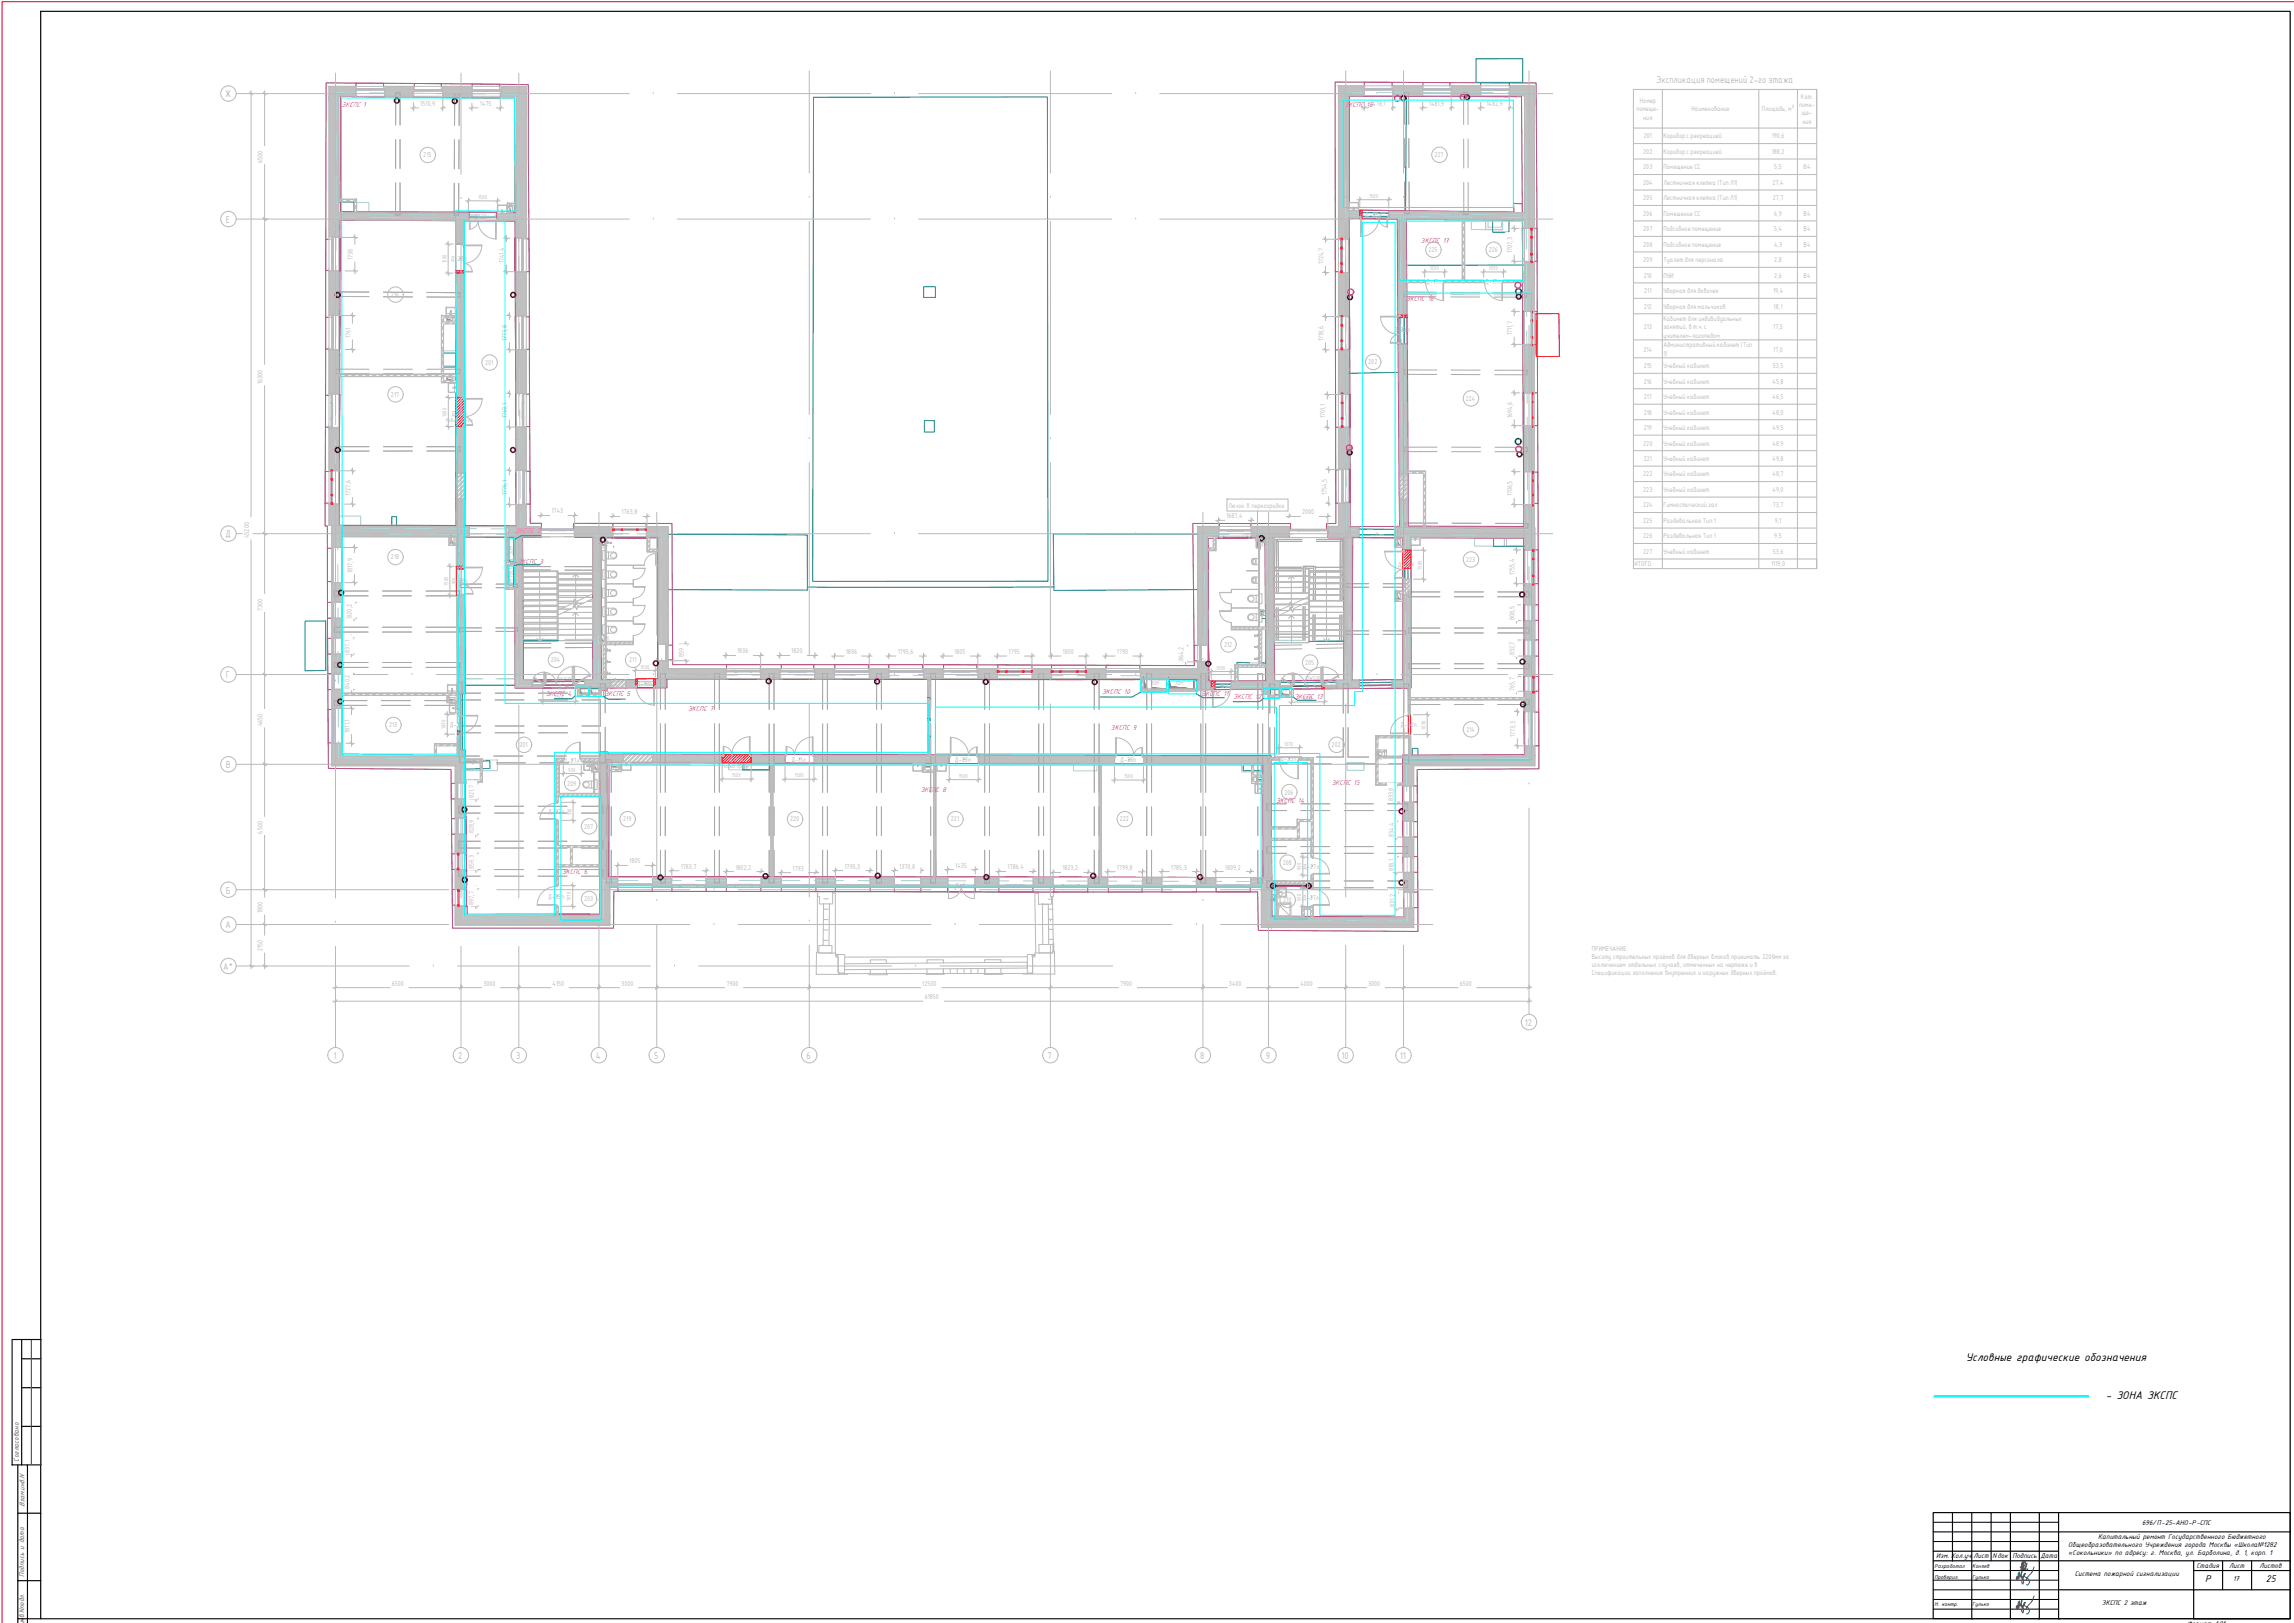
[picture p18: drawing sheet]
<svg xmlns="http://www.w3.org/2000/svg" width="1189mm" height="841mm" viewBox="0 0 1189 841" stroke-linecap="round" stroke-linejoin="round" font-family="sans-serif">
<defs><g id="words">
<g font-size="6.2">
<text x="1019" y="705">Условные графические обозначения</text>
<text x="1091" y="725">- ЗОНА ЗКСПС</text>
</g>
<g font-size="5.4">
<text x="1143" y="820">Р</text>
<text x="1174" y="820">25</text>
</g>
<g font-size="4.9" fill="#bababa">
<text x="859" y="43">Экспликация помещений 2-го этажа</text>
<text x="117" y="50">Ж</text>
<text x="117" y="116">Е</text>
<text x="117" y="278">Д</text>
<text x="117" y="352">Г</text>
<text x="117" y="398">В</text>
<text x="117" y="463">Б</text>
<text x="117" y="481">А</text>
<text x="116" y="503">А*</text>
<text x="790" y="531">12</text>
<text x="173" y="549">1</text>
<text x="237" y="549">2</text>
<text x="267" y="549">3</text>
<text x="309" y="549">4</text>
<text x="339" y="549">5</text>
<text x="418" y="549">6</text>
<text x="543" y="549">7</text>
<text x="622" y="549">8</text>
<text x="656" y="549">9</text>
<text x="695" y="549">10</text>
<text x="726" y="549">11</text>
</g>
<g font-size="3.9" fill="#f0f">
<text x="177" y="55">ЗКСПС 1</text>
<text x="697" y="56">ЗКСПС</text>
<text x="708" y="56">161478,1</text>
<text x="736" y="126">ЗКСПС 17</text>
<text x="729" y="156">ЗКСПС 18</text>
<text x="267" y="276">ЗКСПС 2</text>
<text x="268" y="292">ЗКСПС 3</text>
<text x="571" y="359">ЗКСПС 10</text>
<text x="283" y="361">ЗКСПС 4</text>
<text x="313" y="361">ЗКСПС 5</text>
<text x="623" y="361">ЗКСПС 11</text>
<text x="639" y="362">ЗКСПС 12</text>
<text x="671" y="362">ЗКСПС 13</text>
<text x="357" y="368">ЗКСПС 7</text>
<text x="576" y="378">ЗКСПС 9</text>
<text x="690" y="407">ЗКСПС 15</text>
<text x="477" y="410">ЗКСПС 8</text>
<text x="661" y="416">ЗКСПС 14</text>
<text x="291" y="453">ЗКСПС 6</text>
</g>
<g font-size="3.9" fill="#545454">
<text x="10" y="757" transform="rotate(-90 10 757)">Согласовано</text>
<text x="13" y="781" transform="rotate(-90 13 781)">Взам.инв.N</text>
<text x="13" y="817" transform="rotate(-90 13 817)">Подпись и дата</text>
<text x="13" y="840" transform="rotate(-90 13 840)">нв.Nподл.</text>
</g>
<g font-size="3.9">
<text x="1110" y="790">696/П-25-АНО-Р-СПС</text>
<text x="1087" y="798">Капитальный ремонт Государственного Бюджетного</text>
<text x="1072" y="802">Общеобразовательного Учреждения города Москвы «Школа№1282</text>
<text x="1003" y="808">Изм. Кол.уч.</text>
<text x="1023" y="808">Лист</text>
<text x="1033" y="808">Nдок</text>
<text x="1043" y="808">Подпись</text>
<text x="1057" y="807">Дата</text>
<text x="1072" y="806">«Сокольники» по адресу: г. Москва, ул. Барболина, д. 1, корп. 1</text>
<text x="1138" y="813">Стадия</text>
<text x="1155" y="813">Лист</text>
<text x="1171" y="813">Листов</text>
<text x="1075" y="817">Система пожарной сигнализации</text>
<text x="1157" y="820">17</text>
<text x="1089" y="832">ЗКСПС 2 этаж</text>
</g>
<g font-size="3.5" fill="#bababa">
<text x="850" y="53">Номер</text>
<text x="933" y="51">Кат.</text>
<text x="218" y="55">1510,9</text>
<text x="249" y="55">1475</text>
<text x="741" y="55">1481,9</text>
<text x="770" y="55">1482,9</text>
<text x="848" y="58">помеще-</text>
<text x="877" y="58">Наименование</text>
<text x="913" y="58">Площадь, м²</text>
<text x="932" y="56">поме-</text>
<text x="934" y="60">ще-</text>
<text x="852" y="62">ния</text>
<text x="934" y="64">ния</text>
<text x="852" y="72">201</text>
<text x="862" y="72">Коридор с рекреацией</text>
<text x="918" y="72">190,6</text>
<text x="219" y="82">215</text>
<text x="743" y="81">227</text>
<text x="852" y="80">202</text>
<text x="862" y="80">Коридор с рекреацией</text>
<text x="918" y="80">188,2</text>
<text x="852" y="88">203</text>
<text x="862" y="88">Помещение СС</text>
<text x="920" y="88">5,5</text>
<text x="935" y="88">В4</text>
<text x="852" y="96">204</text>
<text x="862" y="96">Лестничная клетка (Тип Л1)</text>
<text x="919" y="96">27,4</text>
<text x="852" y="104">205</text>
<text x="862" y="104">Лестничная клетка (Тип Л1)</text>
<text x="919" y="104">27,7</text>
<text x="246" y="114">Д-28п</text>
<text x="708" y="113">Д-28л</text>
<text x="852" y="112">206</text>
<text x="862" y="112">Помещение СС</text>
<text x="920" y="112">6,9</text>
<text x="935" y="112">В4</text>
<text x="852" y="120">207</text>
<text x="862" y="120">Подсобное помещение</text>
<text x="919" y="120">5,4</text>
<text x="935" y="120">В4</text>
<text x="740" y="131">225</text>
<text x="772" y="131">226</text>
<text x="852" y="128">208</text>
<text x="862" y="128">Подсобное помещение</text>
<text x="919" y="128">4,3</text>
<text x="935" y="128">В4</text>
<text x="183" y="135" transform="rotate(-90 183 135)">1738</text>
<text x="234" y="135">Д-28п</text>
<text x="261" y="136" transform="rotate(-90 261 136)">1741,4</text>
<text x="686" y="137" transform="rotate(-90 686 137)">1724,7</text>
<text x="852" y="136">209</text>
<text x="862" y="136">Туалет для персонала</text>
<text x="920" y="136">2,8</text>
<text x="852" y="144">210</text>
<text x="862" y="144">ПУИ</text>
<text x="920" y="144">2,6</text>
<text x="935" y="144">В4</text>
<text x="739" y="147">Д-19п</text>
<text x="770" y="147">Д-19п</text>
<text x="203" y="154">216</text>
<text x="852" y="152">211</text>
<text x="862" y="152">Уборная для девочек</text>
<text x="919" y="152">19,4</text>
<text x="852" y="160">212</text>
<text x="862" y="160">Уборная для мальчиков</text>
<text x="919" y="160">18,1</text>
<text x="862" y="166">Кабинет для индивидуальных</text>
<text x="722" y="172">Д-28л</text>
<text x="852" y="171">213</text>
<text x="862" y="171">занятий, в т.ч. с</text>
<text x="919" y="171">17,5</text>
<text x="182" y="175" transform="rotate(-90 182 175)">1761</text>
<text x="263" y="177" transform="rotate(-90 263 177)">1773,8</text>
<text x="686" y="177" transform="rotate(-90 686 177)">1718,6</text>
<text x="862" y="175">учителем-логопедом</text>
<text x="862" y="180">Административный кабинет (Тип</text>
<text x="852" y="182">214</text>
<text x="862" y="184">1)</text>
<text x="919" y="182">17,0</text>
<text x="251" y="189">201</text>
<text x="709" y="189">202</text>
<text x="852" y="191">215</text>
<text x="862" y="191">Учебный кабинет</text>
<text x="919" y="191">53,5</text>
<text x="136" y="199" transform="rotate(-90 136 199)">16300</text>
<text x="852" y="199">216</text>
<text x="862" y="199">Учебный кабинет</text>
<text x="919" y="199">45,8</text>
<text x="203" y="206">217</text>
<text x="760" y="208">224</text>
<text x="852" y="207">217</text>
<text x="862" y="207">Учебный кабинет</text>
<text x="919" y="207">46,5</text>
<text x="234" y="216">Д-28п</text>
<text x="852" y="215">218</text>
<text x="862" y="215">Учебный кабинет</text>
<text x="919" y="215">48,0</text>
<text x="263" y="217" transform="rotate(-90 263 217)">1749,1</text>
<text x="784" y="216" transform="rotate(-90 784 216)">1694,6</text>
<text x="852" y="223">219</text>
<text x="862" y="223">Учебный кабинет</text>
<text x="919" y="223">49,5</text>
<text x="852" y="231">220</text>
<text x="862" y="231">Учебный кабинет</text>
<text x="919" y="231">48,9</text>
<text x="852" y="239">221</text>
<text x="862" y="239">Учебный кабинет</text>
<text x="919" y="239">49,8</text>
<text x="852" y="247">222</text>
<text x="862" y="247">Учебный кабинет</text>
<text x="919" y="247">48,7</text>
<text x="182" y="257" transform="rotate(-90 182 257)">1727,6</text>
<text x="263" y="257" transform="rotate(-90 263 257)">1776,1</text>
<text x="688" y="256" transform="rotate(-90 688 256)">1754,5</text>
<text x="852" y="255">223</text>
<text x="862" y="255">Учебный кабинет</text>
<text x="919" y="255">49,0</text>
<text x="637" y="263">Лючок в перегородке</text>
<text x="852" y="263">224</text>
<text x="862" y="263">Гимнастический зал</text>
<text x="919" y="263">73,7</text>
<text x="286" y="266">1743</text>
<text x="322" y="267">1763,8</text>
<text x="636" y="269">1687,4</text>
<text x="675" y="267">2000</text>
<text x="852" y="271">225</text>
<text x="862" y="271">Раздевальная Тип 1</text>
<text x="920" y="271">9,1</text>
<text x="129" y="279" transform="rotate(-90 129 279)">45200</text>
<text x="852" y="279">226</text>
<text x="862" y="279">Раздевальная Тип 1</text>
<text x="920" y="279">9,5</text>
<text x="852" y="287">227</text>
<text x="862" y="287">Учебный кабинет</text>
<text x="919" y="287">53,6</text>
<text x="203" y="290">218</text>
<text x="724" y="294">Д-28</text>
<text x="731" y="294">л</text>
<text x="760" y="291">223</text>
<text x="847" y="294">ИТОГО:</text>
<text x="918" y="294">1119,0</text>
<text x="183" y="297" transform="rotate(-90 183 297)">1817,9</text>
<text x="785" y="298" transform="rotate(-90 785 298)">1755,4</text>
<text x="234" y="302">Д-28</text>
<text x="241" y="302">п</text>
<text x="634" y="335">212</text>
<text x="181" y="338" transform="rotate(-90 181 338)">837,1</text>
<text x="382" y="339">1806</text>
<text x="410" y="339">1820</text>
<text x="438" y="339">1806</text>
<text x="465" y="339">1795,6</text>
<text x="495" y="339">1805</text>
<text x="523" y="339">1795</text>
<text x="551" y="339">1800</text>
<text x="579" y="339">1790</text>
<text x="285" y="343">204</text>
<text x="326" y="343">211</text>
<text x="613" y="343" transform="rotate(-90 613 343)">864,2</text>
<text x="676" y="345">205</text>
<text x="181" y="357" transform="rotate(-90 181 357)">840,2</text>
<text x="289" y="357">Д-16л</text>
<text x="330" y="356">Д-19п</text>
<text x="629" y="357">Д</text>
<text x="631" y="357">-19л</text>
<text x="677" y="357">Д-16л</text>
<text x="136" y="376" transform="rotate(-90 136 376)">4650</text>
<text x="202" y="377">213</text>
<text x="233" y="377">Д-30</text>
<text x="240" y="377">п</text>
<text x="726" y="377">Д</text>
<text x="728" y="377">-30п</text>
<text x="181" y="380" transform="rotate(-90 181 380)">1811,1</text>
<text x="760" y="379">214</text>
<text x="269" y="387">201</text>
<text x="690" y="387">202</text>
<text x="292" y="395">Д-27л</text>
<text x="378" y="395">Д-11л</text>
<text x="410" y="395">Д-11л</text>
<text x="495" y="395">Д-28п</text>
<text x="580" y="395">Д-28п</text>
<text x="663" y="395">Д-35п</text>
<text x="294" y="407">209</text>
<text x="246" y="413" transform="rotate(-90 246 413)">821,7</text>
<text x="666" y="412">206</text>
<text x="722" y="415" transform="rotate(-90 722 415)">833,8</text>
<text x="284" y="422">Д-27</text>
<text x="291" y="422">п</text>
<text x="323" y="426">219</text>
<text x="410" y="426">220</text>
<text x="493" y="426">221</text>
<text x="580" y="426">222</text>
<text x="303" y="429">207</text>
<text x="722" y="434" transform="rotate(-90 722 434)">834,4</text>
<text x="326" y="447">1805</text>
<text x="495" y="450">1435</text>
<text x="665" y="448">208</text>
<text x="353" y="450">1783,7</text>
<text x="381" y="451">1802,2</text>
<text x="411" y="451">1793</text>
<text x="438" y="450">1795,3</text>
<text x="466" y="450">1370,8</text>
<text x="522" y="451">1786,4</text>
<text x="551" y="451">1823,2</text>
<text x="579" y="451">1799,8</text>
<text x="607" y="451">1785,3</text>
<text x="635" y="451">1809,2</text>
<text x="675" y="450">Д-27л</text>
<text x="722" y="451" transform="rotate(-90 722 451)">818,1</text>
<text x="496" y="460">Б-1</text>
<text x="284" y="466">Д-35</text>
<text x="291" y="466">п</text>
<text x="303" y="467">203</text>
<text x="665" y="468">210</text>
<text x="675" y="466">Д-27л</text>
<text x="136" y="473" transform="rotate(-90 136 473)">1800</text>
<text x="246" y="469" transform="rotate(-90 246 469)">897,7</text>
<text x="723" y="470" transform="rotate(-90 723 470)">831,2</text>
<text x="136" y="493" transform="rotate(-90 136 493)">2150</text>
<text x="825" y="493">ПРИМЕЧАНИЕ:</text>
<text x="825" y="497">Высоту строительных проёмов для дверных блоков принимать 2200мм за</text>
<text x="825" y="501">исключением отдельных случаев, отмеченных на чертеже и в</text>
<text x="825" y="505">Спецификации заполнения внутренних и наружных дверных проёмов.</text>
<text x="203" y="511">6500</text>
<text x="251" y="511">3000</text>
<text x="286" y="511">4150</text>
<text x="322" y="511">3000</text>
<text x="376" y="511">7900</text>
<text x="478" y="511">12500</text>
<text x="580" y="511">7900</text>
<text x="637" y="511">3400</text>
<text x="674" y="511">4000</text>
<text x="709" y="511">3000</text>
<text x="757" y="511">6500</text>
<text x="479" y="518">61850</text>
</g>
<g font-size="3.1">
<text x="1003" y="812">Разработал</text>
<text x="1022" y="813">Коняев</text>
<text x="1003" y="818">Проверил.</text>
<text x="1022" y="818">Гулько</text>
<text x="1003" y="832">Н. контр.</text>
<text x="1022" y="832">Гулько</text>
</g>
<g font-size="2.8" fill="#bababa">
<text x="248" y="103" transform="rotate(1 248 103)">1500</text>
<text x="266" y="109">ВК</text>
<text x="231" y="137" transform="rotate(-90 231 137)">1500</text>
<text x="741" y="140">1030</text>
<text x="772" y="140">1030</text>
<text x="235" y="167">ВК</text>
<text x="235" y="198">ВК</text>
<text x="231" y="218">Новый проём</text>
<text x="235" y="281">ВК</text>
<text x="726" y="282">ВК</text>
<text x="266" y="287" transform="rotate(-90 266 287)">ЭОМ</text>
<text x="311" y="285">ВК</text>
<text x="652" y="283">ВК</text>
<text x="232" y="303" transform="rotate(-90 232 303)">1500</text>
<text x="266" y="304" transform="rotate(-90 266 304)">ЭОМ ПЭСПЗ</text>
<text x="726" y="310">ВК</text>
<text x="655" y="318">ВК</text>
<text x="313" y="331">ВК</text>
<text x="332" y="346" transform="rotate(-1 332 346)">1030</text>
<text x="289" y="353">EIWS30</text>
<text x="677" y="352">EIWS30</text>
<text x="301" y="359">СС</text>
<text x="307" y="359">СС</text>
<text x="596" y="355">ЭОМ</text>
<text x="609" y="355">ЭОМ</text>
<text x="659" y="360">СС</text>
<text x="665" y="360">СС</text>
<text x="236" y="362">ВК</text>
<text x="287" y="363">1700</text>
<text x="675" y="363" transform="rotate(-1 675 363)">1700</text>
<text x="317" y="396">ВК</text>
<text x="479" y="395">ВК</text>
<text x="714" y="394">ВК</text>
<text x="309" y="398">ВК</text>
<text x="374" y="398">Новый проём</text>
<text x="651" y="402">ВК</text>
<text x="296" y="423" transform="rotate(-90 296 423)">930</text>
<text x="674" y="451" transform="rotate(-90 674 451)">930</text>
<text x="661" y="466">ВК</text>
<text x="674" y="467" transform="rotate(-90 674 467)">930</text>
</g>
</g></defs>
<g fill="#c0c0c0" stroke="#c0c0c0" stroke-width=".52">
<path d="M311 455h5z"/>
<path d="M657 455h2z"/>
<path d="M694 141h5z"/>
<path d="M694 181h5z"/>
<path d="M694 221h5z"/>
<path d="M694 261h5z"/>
<path d="M170 261h6z"/>
<path d="M790 273l5 1z"/>
<path d="M726 273h64z"/>
<path d="M726 278l64 1z"/>
<path d="M699 273h5z"/>
<path d="M724 273h2z"/>
<path d="M241 474l75 2v-2zM241 474l75 2h-75z"/>
<path d="M241 476l75 3v-3zM241 476l75 3h-75z"/>
<path d="M311 455l5 19v-19zM311 455l5 19h-5z"/>
<path d="M648 455h7zM648 455h7z"/>
<path d="M657 455h2zM655 455h4z"/>
<path d="M648 455h7zM648 455h7z"/>
<path d="M338 455l10 1v-1zM338 455l10 1h-10z"/>
<path d="M423 455l10 4v-4zM423 455l10 4h-10z"/>
<path d="M648 455l11 4v-4zM648 455l11 4h-11z"/>
<path d="M648 459l11 1v-1zM648 459l11 1h-11z"/>
<path d="M620 455l10 5v-5zM620 455l10 5h-10z"/>
<path d="M592 455l10 5v-5zM592 455l10 5h-10z"/>
<path d="M564 455l10 5v-5zM564 455l10 5h-10z"/>
<path d="M535 455l11 5v-5zM535 455l11 5h-10z"/>
<path d="M505 455l12 5v-5zM505 455l12 5h-12z"/>
<path d="M477 455l14 5v-5zM477 455l14 5h-14z"/>
<path d="M451 455l12 5v-5zM451 455l12 5h-12z"/>
<path d="M423 459l10 1v-1zM423 459l10 1h-10z"/>
<path d="M394 455l11 5v-5zM394 455l11 5h-11z"/>
<path d="M366 455l10 5v-5zM366 455l10 5h-10z"/>
<path d="M338 456l10 4v-4zM338 456l10 4h-10z"/>
<path d="M316 455l4 5v-5zM316 455l4 5h-4z"/>
<path d="M654 460l5 21v-21zM654 460l5 21h-5z"/>
<path d="M654 481h5zM654 481h5z"/>
<path d="M659 476h69zM659 476h69h-69z"/>
<path d="M659 476l69 5v-5zM659 476l69 5h-69z"/>
<path d="M728 392l5 15v-15zM728 392l5 15h-5z"/>
<path d="M728 416l5 9v-9zM728 416l5 9h-5z"/>
<path d="M728 434l5 10v-10zM728 434l5 10h-5z"/>
<path d="M728 452l5 10v-10zM728 452l5 10h-5z"/>
<path d="M728 471l5 5v-5zM728 471l5 5h-5z"/>
<path d="M728 476l5 5v-5zM728 476l5 5h-5z"/>
<path d="M733 392l62 1v-1zM733 392l62 1h-62z"/>
<path d="M733 393l62 4v-4zM733 393l62 4h-62z"/>
<path d="M782 44l8 6v-6zM782 44l8 6h-8z"/>
<path d="M752 44l15 6v-6zM752 44l15 6h-15z"/>
<path d="M722 44l15 6v-6zM722 44l15 6h-15z"/>
<path d="M694 44l13 6v-6zM694 44l13 6h-13z"/>
<path d="M694 50l5 74v-74zM694 50l5 74h-5z"/>
<path d="M694 141l5 23v-23zM694 141l5 23h-5z"/>
<path d="M694 181l5 23v-23zM694 181l5 23h-5z"/>
<path d="M694 221l5 11v-11zM694 221l5 11h-5z"/>
<path d="M694 232l5 11v-11zM694 232l5 11h-5z"/>
<path d="M694 261l5 12v-12zM694 261l5 12h-5z"/>
<path d="M268 273l12 5v-5zM268 273l12 5h-12z"/>
<path d="M335 273l11 5v-5zM335 273l11 5h-11z"/>
<path d="M298 273l20 5v-5zM298 273l20 5h-20z"/>
<path d="M268 278h12zM268 278h12z"/>
<path d="M268 45l5 78v-78zM268 45l5 78h-5z"/>
<path d="M268 141l5 17v-17zM268 141l5 17h-5z"/>
<path d="M268 158l5 5v-5zM268 158l5 5h-5z"/>
<path d="M268 181l5 23v-23zM268 181l5 23h-5z"/>
<path d="M268 222l5 22v-22zM268 222l5 22h-5z"/>
<path d="M268 261l5 12v-12zM268 261l5 12h-5z"/>
<path d="M260 45l8 5v-5zM260 45l8 5h-8z"/>
<path d="M229 45l16 5v-5zM229 45l16 5h-16z"/>
<path d="M200 45l14 5v-5zM200 45l14 5h-14z"/>
<path d="M170 45l14 5v-5zM170 45l14 5h-14z"/>
<path d="M170 50l6 69v-69zM170 50l6 69h-6z"/>
<path d="M170 119l6 4v-4zM170 119l6 4h-6z"/>
<path d="M170 140l6 23v-23zM170 140l6 23h-6z"/>
<path d="M170 181l6 23v-23zM170 181l6 23h-6z"/>
<path d="M170 222l6 22v-22zM170 222l6 22h-6z"/>
<path d="M170 261l6 11v-11zM170 261l6 11h-6z"/>
<path d="M170 272h6zM170 272h4z"/>
<path d="M172 392l69 5v-5zM172 392l69 5h-69z"/>
<path d="M236 397l5 8v-8zM236 397l5 8h-5z"/>
<path d="M236 414l5 10v-10zM236 414l5 10h-5z"/>
<path d="M236 432l5 10v-10zM236 432l5 10h-5z"/>
<path d="M236 451l5 10v-10zM236 451l5 10h-5z"/>
<path d="M236 470l5 6v-6zM236 470l5 6h-5z"/>
<path d="M236 476l5 3v-3zM236 476l5 3h-5z"/>
<path d="M649 273l19 4v-4zM649 273l19 4h-19z"/>
<path d="M688 273l11 5v-5zM688 273l11 5h-11z"/>
<path d="M649 277l19 1v-1zM649 277l19 1h-19z"/>
<path d="M621 273l11 5v-5zM621 273l11 5h-11z"/>
<path d="M790 44l5 74v-74zM790 44l5 74h-5z"/>
<path d="M790 136l5 25v-25zM790 136l5 25h-5z"/>
<path d="M790 179l5 25v-25zM790 179l5 25h-5z"/>
<path d="M790 221l5 23v-23zM790 221l5 23h-5z"/>
<path d="M790 262l5 11v-11zM790 262l5 11h-5z"/>
<path d="M172 272l5 12v-12zM172 272l5 12h-5z"/>
<path d="M172 284h4zM172 284h5z"/>
<path d="M172 302l5 10v-10zM172 302l5 10h-5z"/>
<path d="M172 320l5 2v-2zM172 320l5 2h-5z"/>
<path d="M172 322l5 8v-8zM172 322l5 8h-5z"/>
<path d="M172 339l5 10v-10zM172 339l5 10h-5z"/>
<path d="M172 357l5 5v-5zM172 357l5 5h-5z"/>
<path d="M172 362l5 5v-5zM172 362l5 5h-5z"/>
<path d="M172 385l5 7v-7zM172 385l5 7h-5z"/>
<path d="M341 278l5 56v-56zM341 278l5 56h-5z"/>
<path d="M341 342l5 10v-10zM341 342l5 10h-5z"/>
<path d="M394 346l10 4v-4zM394 346l10 4h-10z"/>
<path d="M451 346l10 4v-4zM451 346l10 4h-10z"/>
<path d="M535 346l10 5v-5zM535 346l10 5h-10z"/>
<path d="M563 346l10 5v-5zM563 346l10 5h-10z"/>
<path d="M591 346l35 6v-6zM591 346l35 6h-35z"/>
<path d="M563 351l10 1zM563 351l10 1z"/>
<path d="M535 351l10 1v-1zM535 351l10 1h-10z"/>
<path d="M507 346l10 6v-6zM507 346l10 6h-10z"/>
<path d="M479 346l10 6v-6zM479 346l10 6h-10z"/>
<path d="M451 350l10 2v-2zM451 350l10 2h-10z"/>
<path d="M422 346l10 6v-6zM422 346l10 6h-10z"/>
<path d="M394 350l10 2v-2zM394 350l10 2h-10z"/>
<path d="M346 346l30 6v-6zM346 346l30 6h-30z"/>
<path d="M621 278l5 56v-56zM621 278l5 56h-5z"/>
<path d="M621 343l5 3v-3zM621 343l5 3h-5z"/>
<path d="M790 274l5 11v-11zM790 274l5 11h-5z"/>
<path d="M790 285h5zM790 285h4z"/>
<path d="M790 303l5 10v-10zM790 303l5 10h-5z"/>
<path d="M790 322l5 10v-10zM790 322l5 10h-5z"/>
<path d="M790 340l5 11v-11zM790 340l5 11h-5z"/>
<path d="M790 359l5 10v-10zM790 359l5 10h-5z"/>
<path d="M790 387l5 4v-4zM790 387l5 4h-5z"/>
<path d="M790 391l5 1zM790 391l5 1z"/>
<path d="M726 273l64 5v-5zM726 273l64 5h-64z"/>
<path d="M699 273l5 5v-5zM699 273l5 5h-5z"/>
<path d="M699 278h5zM699 278h5z"/>
<path d="M724 273l2 5v-5zM724 273l2 5h-2z"/>
<path d="M724 278h2zM724 278h2z"/>
</g>
<g fill="#c0c0c0" stroke="#c0c0c0" stroke-width=".52">
<path d="M237 359h1z"/>
<path d="M237 389h1z"/>
<path d="M730 356h1z"/>
<path d="M730 356h1v12z"/>
<path d="M730 382h1z"/>
<path d="M399 395h2z"/>
<path d="M484 395h1z"/>
<path d="M570 396h1z"/>
<path d="M656 353h4z"/>
<path d="M638 353h25z"/>
<path d="M626 353h2z"/>
<path d="M638 357h25z"/>
<path d="M626 357h2z"/>
<path d="M693 353h8z"/>
<path d="M693 356l8 1z"/>
<path d="M727 278h4z"/>
<path d="M727 278h4v7z"/>
<path d="M727 308h4z"/>
<path d="M727 308h4v48z"/>
<path d="M725 113h3z"/>
<path d="M725 158h4v5z"/>
<path d="M725 178h4z"/>
<path d="M725 178h4v67z"/>
<path d="M726 259h3z"/>
<path d="M726 273h3z"/>
<path d="M699 109h6z"/>
<path d="M720 109l70 1h-70z"/>
<path d="M720 113h70v1z"/>
<path d="M307 278h4v74z"/>
<path d="M267 355h4v1z"/>
<path d="M271 353h5z"/>
<path d="M271 356h5z"/>
<path d="M176 110h67z"/>
<path d="M258 111h10z"/>
<path d="M176 114h67z"/>
<path d="M258 114h10z"/>
<path d="M311 390h4z"/>
<path d="M311 454l4 1z"/>
<path d="M315 391h8z"/>
<path d="M338 391h36z"/>
<path d="M389 391h18z"/>
<path d="M422 391l70 1z"/>
<path d="M507 392h71z"/>
<path d="M593 392h65z"/>
<path d="M389 395h18z"/>
<path d="M507 395l71 1z"/>
<path d="M593 396h65z"/>
<path d="M654 357h4z"/>
<path d="M654 358h4v2z"/>
<path d="M340 352h1z"/>
<path d="M324 352h5z"/>
<path d="M303 352h13z"/>
<path d="M340 352h1v4z"/>
<path d="M324 356h5z"/>
<path d="M303 355h13v1z"/>
<path d="M236 114h4z"/>
<path d="M236 114h4v12z"/>
<path d="M236 142l4-1z"/>
<path d="M237 203h3z"/>
<path d="M237 203h3v3z"/>
<path d="M237 221h3z"/>
<path d="M237 245h4z"/>
<path d="M237 258h4z"/>
<path d="M655 396h3z"/>
<path d="M655 452h4v3z"/>
<path d="M311 356h4z"/>
<path d="M311 357h4z"/>
<path d="M621 352h5v5z"/>
<path d="M237 278h3l1 15z"/>
<path d="M237 308h4z"/>
<path d="M237 359h4z"/>
<path d="M298 355h5z"/>
<path d="M276 355h5z"/>
<path d="M298 355h5v1z"/>
<path d="M276 356h5z"/>
<path d="M686 355h7z"/>
<path d="M663 356h6z"/>
<path d="M686 356h7v1z"/>
<path d="M722 352h5z"/>
<path d="M701 353h3z"/>
<path d="M721 356h6z"/>
<path d="M701 356h3z"/>
<path d="M237 359l1 6v-6zM237 359l1 6h-1z"/>
<path d="M237 365h1zM237 365h1zM237 365h1z"/>
<path d="M237 380l1 9v-9zM237 380l1 9h-1zM237 389h1z"/>
<path d="M237 389h1zM237 389h1z"/>
<path d="M730 356v12h1zM730 368h1z"/>
<path d="M730 382l1 10v-10zM730 382l1 10h-1z"/>
<path d="M399 395l2 57v-57zM399 395l2 57h-1z"/>
<path d="M400 452l1 3v-3zM400 452l1 3h-1z"/>
<path d="M484 395l1 60v-60zM484 395l1 60h-1z"/>
<path d="M570 396l1 59v-59zM570 396l1 59h-1z"/>
<path d="M656 278l4 75v-75zM656 278l4 75h-4z"/>
<path d="M656 353h4zM656 353h4z"/>
<path d="M697 278h2zM697 278h2z"/>
<path d="M697 278h4zM697 278h4z"/>
<path d="M697 278l4 75v-75zM697 278l4 75h-4zM697 353h4z"/>
<path d="M697 353h4zM697 353h4z"/>
<path d="M638 353l25 4v-4zM638 353l25 4h-25z"/>
<path d="M638 357h6zM638 357h6z"/>
<path d="M626 353l2 4v-4zM626 353l2 4h-2z"/>
<path d="M626 357h2zM626 357h2z"/>
<path d="M693 353l8 3v-3zM693 353l8 3h-8z"/>
<path d="M693 356l8 1zM693 357h8z"/>
<path d="M727 285h4zM727 278l4 7h-4z"/>
<path d="M727 308v48h4zM727 356h4z"/>
<path d="M725 113l4 45-1-45zM725 113l4 45h-4z"/>
<path d="M725 163h4zM725 158l4 5h-4z"/>
<path d="M725 178v67h4zM725 245h4z"/>
<path d="M726 259l3 14v-14zM726 259l3 14h-3z"/>
<path d="M699 109l6 4v-4zM699 109l6 4h-6z"/>
<path d="M699 113h6zM699 113h6z"/>
<path d="M720 110l70 3v-3zM720 110l70 3h-70z"/>
<path d="M789 114h1zM720 113l70 1z"/>
<path d="M307 278v74h4zM307 352h4z"/>
<path d="M267 278h1zM267 278h1z"/>
<path d="M267 278l4 77-1-77zM267 278l4 77h-4z"/>
<path d="M267 356h4zM267 355l4 1h-4z"/>
<path d="M271 353l5 3v-3zM271 353l5 3h-5z"/>
<path d="M271 356h5zM271 356h5z"/>
<path d="M341 352l4 4v-4zM341 352l4 4h-4z"/>
<path d="M341 356h4zM341 356h4zM341 356h4z"/>
<path d="M264 273l4 5v-5zM264 273l4 5h-4z"/>
<path d="M241 273l2 5v-5zM241 273l2 5h-2z"/>
<path d="M176 110l67 4v-4zM176 110l67 4h-67z"/>
<path d="M241 114h2zM176 114h67z"/>
<path d="M258 111l10 3v-3zM258 111l10 3h-10z"/>
<path d="M267 114h1zM258 114h10z"/>
<path d="M311 390l4 64v-64zM311 390l4 64h-4z"/>
<path d="M311 455h4zM311 454l4 1z"/>
<path d="M315 391l8 4v-4zM315 391l8 4h-8z"/>
<path d="M315 395h8zM322 395h1zM315 395h8z"/>
<path d="M338 391l36 4v-4zM338 391l36 4h-36z"/>
<path d="M338 395h36zM338 395h36z"/>
<path d="M389 391l18 4v-4zM389 391l18 4h-18z"/>
<path d="M389 395h18zM405 395h2z"/>
<path d="M422 392l70 3v-3zM422 392l70 3h-70z"/>
<path d="M422 395h70zM422 395h70z"/>
<path d="M507 392l71 3v-3zM507 392l71 3h-71z"/>
<path d="M593 392l65 4v-4zM593 392l65 4h-65z"/>
<path d="M654 357l4 1v-1zM654 357l4 1h-4z"/>
<path d="M654 358v2h4zM654 360h4z"/>
<path d="M303 352l13 3v-3zM303 352l13 3h-13z"/>
<path d="M340 352v4h1zM340 356h1z"/>
<path d="M324 352l5 4v-4zM324 352l5 4h-5z"/>
<path d="M324 356h5zM324 356h5z"/>
<path d="M303 355v1h13zM303 356h13z"/>
<path d="M236 126h4zM236 114l4 12h-4z"/>
<path d="M236 142l4 61v-61zM236 142l4 61h-3zM237 203h3z"/>
<path d="M237 203h3zM237 203h3z"/>
<path d="M237 206h3zM237 203l3 3h-3z"/>
<path d="M237 221l4 24-1-24zM237 221l4 24h-4z"/>
<path d="M237 245h1zM237 245h1z"/>
<path d="M237 258l4 15v-15zM237 258l4 15h-4z"/>
<path d="M655 396l4 56-1-56zM655 396l4 56h-4z"/>
<path d="M655 452v3h4zM655 455h4z"/>
<path d="M311 356l4 1v-1zM311 356l4 1h-4z"/>
<path d="M311 357h4zM311 357h4h-4z"/>
<path d="M621 352v5h5zM621 357h5z"/>
<path d="M237 278v15h4zM237 293h4z"/>
<path d="M237 308l4 51v-51zM237 308l4 51h-4z"/>
<path d="M237 359h4zM237 359h4z"/>
<path d="M237 389l4 3v-3zM237 389l4 3h-4z"/>
<path d="M298 355h5zM298 355h5z"/>
<path d="M276 355l5 1v-1zM276 355l5 1h-5z"/>
<path d="M298 356h5zM298 355l5 1h-5z"/>
<path d="M276 356h5zM276 356h5z"/>
<path d="M686 355l7 1zM686 355l7 1z"/>
<path d="M686 356v1h7zM686 357h7z"/>
<path d="M663 356l6 1v-1zM663 356l6 1h-6z"/>
<path d="M663 357h6zM663 357h5zM663 357h5z"/>
<path d="M177 273l64 5v-5zM177 273l64 5h-64z"/>
<path d="M722 352l5 4v-4zM722 352l5 4h-6z"/>
<path d="M721 356h6zM721 356h6h-6z"/>
<path d="M701 353l3 3v-3zM701 353l3 3h-3z"/>
<path d="M701 356h3zM701 356h3z"/>
</g>
<g fill="#808080" stroke="#808080" stroke-width=".52">
<path d="M300 356l1 3h-1z"/>
<path d="M306 356l1 3h-1z"/>
<path d="M661 360h2z"/>
<path d="M664 357v3z"/>
<path d="M263 278l1 13h-1z"/>
<path d="M593 352l1 4h-1z"/>
<path d="M597 356l8 1h-8z"/>
<path d="M606 352l1 4h-1z"/>
<path d="M308 396v2z"/>
<path d="M234 278v3z"/>
<path d="M312 280v2z"/>
<path d="M312 329v3z"/>
<path d="M659 464l1 2h-1z"/>
<path d="M653 316l1 3h-1z"/>
<path d="M714 390l1 1h-1z"/>
<path d="M653 279l1 2h-1z"/>
<path d="M264 107l1 2h-1z"/>
<path d="M232 165v1z"/>
<path d="M233 362v1z"/>
<path d="M317 396l1 1h-1z"/>
<path d="M479 396l1 1h-1z"/>
<path d="M651 403l1 1h-1z"/>
<path d="M724 308l1 2h-1z"/>
<path d="M724 280l1 2h-1z"/>
<path d="M232 196v1z"/>
<path d="M300 359h2zM300 359h2z"/>
<path d="M306 359h1zM306 359h1z"/>
<path d="M664 360h4zM664 360h4h-4z"/>
<path d="M263 291h3zM263 291h3h-3z"/>
<path d="M263 292l1 11h-1zM263 303h1z"/>
<path d="M593 356h1zM593 356h1z"/>
<path d="M593 356l1 1v-1zM593 356l1 1h-1z"/>
<path d="M606 356l13 1zM606 356l13 1h-13z"/>
<path d="M308 398h1zM308 398h1z"/>
<path d="M308 398l2 1zM308 398l2 1z"/>
<path d="M234 281l1 1zM234 281l1 1h-1z"/>
<path d="M312 282h2zM312 282h2h-2z"/>
<path d="M312 332h1zM312 332h1h-1z"/>
<path d="M659 466l2 1zM659 466l2 1h-2z"/>
<path d="M653 319h2zM653 319h2h-2z"/>
<path d="M714 391l2 1zM714 391l2 1h-2z"/>
<path d="M653 281h2zM653 281h2h-2z"/>
<path d="M264 109l2 1zM264 109l2 1h-2z"/>
<path d="M232 166h3zM232 166h3h-3z"/>
<path d="M233 363h3zM233 363h3h-3z"/>
<path d="M317 397l3 1zM317 397l3 1h-3z"/>
<path d="M479 397l3 1zM479 397l3 1h-3z"/>
<path d="M651 404h3zM651 404h3h-3z"/>
<path d="M651 404h3zM651 404h3z"/>
<path d="M724 310l2 1zM724 310l2 1h-2z"/>
<path d="M724 282h1zM724 282h1h-1z"/>
<path d="M724 282l2 1zM724 282l2 1z"/>
<path d="M232 197h3zM232 197h3h-3z"/>
</g>
<path d="M651 279l2 5v-5zM651 279l2 5h-2z" fill="#f00" stroke="#f00" stroke-width=".52"/>
<g fill="none" stroke="#aaa" stroke-width=".52">
<path d="M661 280l1 1 1 13M661 280l1 14M661 280l1 1h13M661 280h14M675 279h-15v15M682 279h15l-1 53M682 280h14M696 280l-1 1M696 280v14M660 296v1M660 297v32M660 297h.1"/>
<path d="M662 296h.1M663 296h.1M675 294v-1h1v1M675 296v11M676 293h5v1v-1l1 1M676 296v11M678 296h1M678 296v33M679 296l-1 36v-3h-18v3M679 296h2v2M681 298v13M682 298v13"/>
<path d="M682 281h13M694 296h-12v2h-1M694 296v1h2v-1M695 281v13M695 297h1v1h-1zM695 298v13M696 296h1M696 298v13M661 307l1-10h1l-1 10M661 315v10M662 315v10M675 314v11"/>
<path d="M676 314v11M681 319l-1 13M682 319l-1 13M694 319v13M695 319v13M661 332v-7h1v7M675 332v-7h1v7"/>
</g>
<g fill="none" stroke="#b2b2b2" stroke-width=".52">
<path d="M660 295v1M660 294v1M660 295h2M662 294v2M663 294v2M663 295h12M675 294v2M676 294h5M676 294v2M676 295h2v1M681 294v2M682 294v2"/>
<path d="M695 294l-1 2M696 294v2"/>
</g>
<g fill="none" stroke="#aad4d4" stroke-width=".52">
<path d="M184 48h-10v13M192 48h15M214 48h15M237 49h15M259 49h10v16M706 48h-9v16M714 48h15M736 48h15M759 48h15M781 48h10v17M174 69v15M269 73v15"/>
<path d="M697 72v15M791 72v15M174 91v14h17v6h13M269 95v16h-13M697 94v16h10M791 95v16h-9M184 113h-10v17M192 113h15M211 111h15M214 113h15M234 111h15M237 113h15"/>
<path d="M259 113h10v12M708 112h-11v14M714 111h15M715 112h11v11M737 111h15M741 112h-14v17M749 112h14l-1 7h17v-6h12v16M759 111h15M174 137v16M269 133v27M697 134v15M726 131v15"/>
<path d="M727 136l1 29M791 137v27M697 156v15M726 153v15M174 160v15M269 167v15M697 179l1 28M726 176v15M728 172v15M791 171v15M174 182v16M230 182h7v8h-7z"/>
<path d="M269 190v15M726 198v29M728 195v15M791 194v15M174 205v15M269 212v24M698 215v15M728 217v15M791 216l1 15M174 227v16M698 237v15M726 234l1 15"/>
<path d="M728 240v15M792 239v15M174 250v17h13v7h15M269 243l1 15M698 260v14h11M727 257v17h-11M191 277h-16v8M199 277h15M209 274h16M221 277h17v9M232 274h15M250 277h-11v9"/>
<path d="M257 277h11v9M263 278h3v13h-3zM270 266v8h-16M323 277h-13v12M330 277h13v12M637 277h-13v12M644 277h13v18M710 277h-10v12M718 277h10v10M728 262v12h17M743 277h-13v13M751 277h13v6h10"/>
<path d="M753 274h15M792 261v13h-17M175 293v15M238 293v15M239 293v19M268 294v15M310 296v15M343 296v15M624 297v15M699 297v15M728 295v15M730 297v15"/>
<path d="M782 283h10v17M175 315v15M238 316v19M239 320l1 15M263 304v-12h3v12M268 316v19M310 319v15M343 319v15M624 319v15M657 303v15M699 319v15M728 317v20"/>
<path d="M730 320v15M792 308v33M175 338v16M285 331h-15v22h6M293 331h15v22h-5M657 325v19h-15v10h-17v-12M675 332h-15v22h3M682 332h15v21h-4M238 342v10h11M240 342v10h10M257 352h11v3h8M268 342v10h-10"/>
<path d="M300 360v-3h5v3M306 360v-3h4v3M310 341v12h13M320 355h-17M343 341v12h-13M344 350h16M344 355h-17M367 350h15M390 350h15M412 350h31M451 350h15M473 350h15"/>
<path d="M496 350h32M536 350h15M558 350h15M581 350h15M593 352h12v5h-12zM603 350h17v6h15M606 352h13v5h-13zM663 357v3M663 356h-20M664 357h4v3h-4zM699 342v12h11M708 355h-15"/>
<path d="M728 344v10h-10M730 342v13h-15M792 349v26M175 362v15M175 384v9h17M199 393h15M222 393h16M258 394v5h-18v16M399 395h-21v4h21M568 396h-12v3h12M654 396h-11v4h11M698 395v4h9v-4"/>
<path d="M729 396v14M745 393h-16M768 393h-15M792 383v10h-17M729 418v15M240 423v30M331 456h-18v20h-10M338 456h15M361 456h15M383 456h32M422 456h15M445 456h15"/>
<path d="M467 456h33M508 456h15M530 457h15M553 457h26M586 457h25M618 457h15M641 457h16v20h10M729 440v15M240 461v15h10M258 476h15M295 476h-15M675 477h15"/>
<path d="M697 477h15M729 463v14h-9"/>
</g>
<g fill="none" stroke="#b2d8d8" stroke-width=".52">
<path d="M728 153h16M752 153h15M774 153h17M263 304h3M238 352v17M300 360h5M306 360h4M344 350v5M663 357h-5v3h5M238 377v17h20M399 395v4M568 396v3"/>
<path d="M654 396v4M698 395h9M729 393v3"/>
</g>
<g fill="none" stroke="#b2b2b2" stroke-width=".52">
<path d="M760 48h1M205 65v-17h2v17M205 72v15M207 72v15M236 72l-1 15M236 65v-16h2v16M238 72v15M728 64v-16h2v16M728 72v15M730 72v15M205 95v16h2v-16M235 95v16h3v-16"/>
<path d="M730 94v17h-2v-17M759 111h.1M759 111h1M174 154h.1M174 152v2h17M191 151h-17v3M199 151h15M199 154h15M221 152h17v2h-17M744 151h-16v3M752 152h15M774 152h17v1"/>
<path d="M174 191v1M728 193v1M791 192v1M174 231v3h17M174 231h17M174 231v2M199 231h15M214 234h-15M221 231h18v3h-18M728 233v1M792 232v1M745 271h-17v2h17"/>
<path d="M753 271h15M753 273l15 1M775 271h17v3h-17M285 294h-14v1h14M293 294h14v1h-14M675 294h-15v2h15M682 294h15v2h-15M191 306h-18v3h18M198 306h15M198 309h15M221 306h17v3h-17M250 303h-11v1l11 1"/>
<path d="M257 303h11v2h-11M709 302h-11v2h11M717 302h11v2h-11M746 307h-16v2h16M754 307h15M754 309h15M776 307h16v2h-16M191 325h-18v3h18M198 325h15M198 328h15M221 325h17M238 325v3h-17"/>
<path d="M238 325h12M238 327h11M257 325h11v2h-11M285 333h-14v3h14M293 333h14v3h-14M709 327h-11v2h11M717 327h11v2h-11M746 325h-16v3h16M754 325h15M754 328h15M776 325h16v3h-16M191 343h-18v3h18"/>
<path d="M198 343h15M198 346h15M221 343h17v3h-17M238 354h-1v9M239 359h10M257 359h15M279 359h15M302 359h9v-5h3v15M746 344h-16v2h16M754 344h15M754 346h15M776 344h16v2h-16"/>
<path d="M190 363h-17v3h17M198 363h15M198 366h15M220 363h17M237 363v3h-17M237 366v9M239 380h10M239 376h10M239 363h10M257 380h15M257 376h15M257 363h15"/>
<path d="M279 380h15M279 376h15M279 363h15M302 363h9v13h-9M302 380h9v12h-10M314 377v18h-12M342 368v-19h3v19M342 375v36M345 375v36M370 368v-19h3v19M370 375v36M373 375v36"/>
<path d="M399 368v-19h2v19M399 375v36M401 375v36M426 368v-19h3v19M426 375v36M429 375v36M454 368v-19h3v19M454 375v36M457 375v36M482 368v-19h3v19M482 375v36M485 375v36"/>
<path d="M510 368v-19h3v19M510 375v36M513 375v36M538 368v-19h3v19M538 375v36M541 375v36M567 368v-19h3v19M567 375v36M570 375v36M594 368v-19h3v19M594 375v36M597 375v36"/>
<path d="M622 368v-19h3v19M622 375v36M625 375v36M652 368v-19h2v19M652 375v36M654 375v36M658 377v15h-1v4h10M658 370v-16h3v16M661 377v15h14M696 377v15h-14M696 370v-16h3v16M699 377v15h10"/>
<path d="M728 377v15h-11M746 363h-16v-9h-2v16M746 365h-16v10M754 363h15M754 365h15M776 363h16v2h-16M237 382v10h1M248 392h-10v3h12M256 392h15M257 395h15M278 392h15M280 395h15"/>
<path d="M675 396h15M697 396h15M730 382v14h-10M249 418h-11v3h11M256 418h15M279 418h15M301 418h11v3h-11M314 411v-17h3v17M314 418v15M317 418v15M342 418v15M345 418v15"/>
<path d="M370 418v15M373 418v15M399 418v15M401 418v15M426 418v15M429 418v15M454 418v15M457 418v15M482 418v15M485 418v15M510 418v15M513 418v15"/>
<path d="M538 418v15M541 418v15M567 418v15M570 418v15M594 418v15M597 418v15M622 418v15M625 418v15M652 418v15M654 418v15M667 417h-10v3h10M674 417h15"/>
<path d="M697 417h15M719 417h10v3h-10M249 436h-11v3h11M256 439h15M256 436h15M256 421h15M279 439h15M279 436h15M279 421h15M301 436h11v3h-11M667 439h-10v3h10M674 439h15"/>
<path d="M674 420h15M697 439h15M697 420h15M719 439h10v3h-10M249 451h-11v3h11M256 454h15M256 451h15M279 454h15M279 451h15M301 451h11v3h-11M314 441v17h3v-17M342 441v17h3v-17"/>
<path d="M370 441v17h3v-17M399 441v17h2v-17M426 441v17h3v-17M454 441v17h3v-17M482 441v17h3v-17M510 441v17h3v-17M538 441v17h3v-17M567 441v17h3v-17M594 441v17h3v-17M622 441v17h3v-17M652 441v17h2v-17M667 457h-10v3h10"/>
<path d="M674 457h15M674 442h15M697 457h15M697 442h15M719 457h10v3h-10M674 460h15M697 460h15"/>
</g>
<g fill="none" stroke="#aaa" stroke-width=".52">
<path d="M205 65v-17h2v17M205 72v15M207 72v15M236 72l-1 15M236 65v-16h2v16M238 72v15M728 64v-16h2v16M728 72v15M730 72v15M759 65v-17h2v17M759 72v15M761 72v15"/>
<path d="M205 95v16h2v-16M235 95v16h3v-16M730 94v17h-2v-17M759 95v16h2v-16M191 151h-17v3h17M199 151h15M199 154h15M221 152h17v2h-17M744 151h-16v3h16M752 154h15M752 152h15M774 152h17v2h-17"/>
<path d="M191 191h-17v3h17M199 191h15M199 194h15M221 191h17v3h-17M745 192h-17v2h17M752 194h15M752 192h15M775 192h16v2h-16M191 231h-17v3h17M199 231h15M214 234h-15M221 231h18v3h-18"/>
<path d="M745 232h-17v2h17M752 234h15M752 232h15M775 232h17v2h-17M745 271h-17v2h17M753 273l15 1M753 271h15M775 271h17v3h-17M285 294h-14v1h14M293 294h14v1h-14M675 294h-15v2h15M682 294h15v2h-15"/>
<path d="M191 306h-18v3h18M198 309h15M198 306h15M221 306h17v3h-17M250 303h-11v1l11 1M257 303h11v2h-11M709 302h-11v2h11M717 302h11v2h-11M746 307h-16v2h16M754 309h15M754 307h15M776 307h16v2h-16"/>
<path d="M191 325h-18v3h18M198 328h15M198 325h15M221 325h17M238 327l-17 1M238 327h11M250 325h-12v2M257 325h11v2h-11M285 333h-14v3h14M293 333h14v3h-14M675 334h-15v2h15M682 334h14v2h-14"/>
<path d="M709 327h-11v2h11M717 327h11v2h-11M746 325h-16v3h16M754 325h15M754 328h15M776 325h16v3h-16M191 343h-18v3h18M198 346h15M198 343h15M221 343h17v3h-17M249 359h-10v-5h-2v15M257 359h15"/>
<path d="M279 359h15M302 359h9v-5h3v15M746 344h-16v2h16M754 346h15M754 344h15M776 344h16v2h-16M190 363h-17v3h17M198 366h15M198 363h15M220 366h17M220 363h17M237 376v16h2v-12h10"/>
<path d="M249 363h-10v13h10M257 376h15M257 380h15M257 363h15M279 376h15M279 380h15M279 363h15M302 363h9v13h-9M302 380h9v12h-10M314 377v18h-12M342 368v-19h3v19M342 375v36"/>
<path d="M345 375v36M370 368v-19h3v19M370 375v36M373 375v36M399 368v-19h2v19M399 375v36M401 375v36M426 368v-19h3v19M426 375v36M429 375v36M454 368v-19h3v19M454 375v36"/>
<path d="M457 375v36M482 368v-19h3v19M482 375v36M485 375v36M510 368v-19h3v19M510 375v36M513 375v36M538 368v-19h3v19M538 375v36M541 375v36M567 368v-19h3v19M567 375v36"/>
<path d="M570 375v36M594 368v-19h3v19M594 375v36M597 375v36M622 368v-19h3v19M622 375v36M625 375v36M652 368v-19h2v19M652 375v36M654 375v36M658 377v15h-1v4h10M658 370v-16h3v16"/>
<path d="M661 377v15h14M696 377v15h-14M696 370v-16h3v16M699 377v15h10M728 377v15h-11M746 363h-16v-9h-2v16M746 365h-16v10M754 363h15M754 365h15M776 363h16v2h-16M248 392h-10v3h12M256 392h15"/>
<path d="M257 395h15M278 392h15M280 395h15M675 396h15M697 396h15M730 382v14h-10M249 418h-11v3h11M256 418h15M279 418h15M301 418h11v3h-11M314 411v-17h3v17M314 418v15"/>
<path d="M317 418v15M342 418v15M345 418v15M370 418v15M373 418v15M399 418v15M401 418v15M426 418v15M429 418v15M454 418v15M457 418v15M482 418v15"/>
<path d="M485 418v15M510 418v15M513 418v15M538 418v15M541 418v15M567 418v15M570 418v15M594 418v15M597 418v15M622 418v15M625 418v15M652 418v15"/>
<path d="M654 418v15M667 417h-10v3h10M674 417h15M697 417h15M719 417h10v3h-10M249 436h-11v3h11M256 436h15M256 439h15M256 421h15M279 436h15M279 439h15M279 421h15"/>
<path d="M301 436h11v3h-11M667 439h-10v3h10M674 439h15M674 420h15M697 439h15M697 420h15M719 439h10v3h-10M249 451h-11v3h11M256 451h15M256 454h15M279 451h15M279 454h15"/>
<path d="M301 451h11v3h-11M314 441v17h3v-17M342 441v17h3v-17M370 441v17h3v-17M399 441v17h2v-17M426 441v17h3v-17M454 441v17h3v-17M482 441v17h3v-17M510 441v17h3v-17M538 441v17h3v-17M567 441v17h3v-17M594 441v17h3v-17"/>
<path d="M622 441v17h3v-17M652 441v17h2v-17M667 457h-10v3h10M674 457h15M674 442h15M697 457h15M697 442h15M719 457h10v3h-10M674 460h15M697 460h15"/>
</g>
<path d="M238 325v2M239 359v4M239 376v4" fill="none" stroke="#b9b9b9" stroke-width=".52"/>
<g fill="none" stroke="#aaf" stroke-width=".52">
<path d="M184 46v1h1h-1v-1h1zM185 46h7v1h-7zM192 46h.1M192 47h.1M192 46h7v1h-7zM199 46h1v1h-1h1v-1zM214 46v1h1h-1v-1h1zM215 46h6v1h-6zM221 46h1zM221 47h1M222 46h7v1h-7zM229 46v1v-1z"/>
<path d="M245 47h.1M245 47h7h-7zM252 47h.1M252 47h7h-7zM259 47h1h-1h1zM707 46v1h1h-1v-1h1zM708 46h6v1h-6zM714 46h1zM714 47h1M715 46h6v1h-6zM721 46h1v1h-1h1v-1zM737 46v1h1h-1v-1h1z"/>
<path d="M738 46h6v1h-6zM744 46h1zM744 47h1M745 46h7v1h-7zM752 46v1v-1zM767 46v1h1h-1v-1h1zM768 46h6v1h-6zM774 46h1zM774 47h1M775 46h7v1h-7zM782 46v1v-1zM793 118v1v-1h1v1v-1z"/>
<path d="M793 119h1v4h-1zM172 123v1v-1h1v1v-1zM172 140h1h-1zM172 136h1v-1v5h-1zM172 124h1v3h-1zM172 128v7h1v-7M172 127v1M172 135v1M172 128h1M173 127v1M270 123v1v-1h1v1v-1zM270 124h1v4h-1z"/>
<path d="M270 136h1v4h-1zM270 136v-8h1v8M270 136h.1M270 136h1M271 128h.1M271 136h.1M695 124h1zM695 137h1v-1v4h-1zM695 124h1v4h-1zM695 129v7h1v-7M695 128v1M695 136v1"/>
<path d="M695 129h1M696 128v1M793 135v1h1v-1v1h-1zM793 132h1v3h-1zM793 132v-9h1v9M793 132h.1M793 132h1M794 123h.1M794 132h.1M270 140v1h1v-1v1h-1zM695 140v1h1v-1v1h-1zM172 163v1v-1h1v1v-1z"/>
<path d="M172 177h1v-1v4h-1zM172 164h1v4h-1zM172 169v7h1v-7M172 168v1M172 176v1M172 169h1M173 168v1M271 163v1v-1v1v-1zM271 164v4v1zM271 177v3zM271 176v-7v7M271 176v1"/>
<path d="M271 176h.1M271 168v1M695 164h1zM695 177h1v-1v4h-1zM695 164h1v4h-1zM695 169v7h1v-7M695 168v1M695 176v1M695 169h1M696 168v1M794 178v1v-1v1zM794 161v1v-1v1v-1z"/>
<path d="M794 162v4zM794 175v3zM794 175v-9v9M794 175h.1M794 166h.1M172 180v1h1v-1v1h-1zM271 180v1v-1v1zM695 180v1h1v-1v1h-1zM172 204v1v-1v1v-1zM172 217v4zM172 205v3zM172 209v8v-8"/>
<path d="M172 208v1M172 217h.1M172 209h.1M271 204v1v-1v1v-1zM271 205v3v1zM271 217v4zM271 216v-7v7M271 216v1M271 216h.1M271 208v1M695 204v1v-1h1v1v-1zM695 217h1v-1v5h-1z"/>
<path d="M695 205h1v3h-1zM695 209v7h1v-7M695 209h1M695 208v1M695 216v1M696 208v1M794 204h.1M794 204v4v1zM794 217v4zM794 216v-7v7M794 216h.1M794 216v1"/>
<path d="M794 208v1M172 221v1v-1v1zM271 221v1v-1v1zM695 221h1h-1zM794 221h.1M172 244h.1M172 257v-1v4zM172 244v4zM172 249v7v-7M172 248v1M172 256v1M172 249h.1"/>
<path d="M271 244v1v-1h1v1v-1zM271 245h1v3h-1v1zM271 257h1v4h-1zM271 256v-7h1v7M271 256v1M271 256h1M272 248v1M272 256v1M695 243v1v-1h1v1v-1zM695 260v1h1v-1v1h-1zM695 256h1v4h-1zM695 244h1v4h-1z"/>
<path d="M695 248v8h1v-8M695 248h.1M695 256h.1M695 248h1M696 248h.1M794 244v1v-1h1v1v-1zM794 245h1v4h-1zM794 257h1v4h-1zM794 256v-7h1v7M794 256h1M794 256v1M795 249h.1"/>
<path d="M795 256v1M172 260v1v-1v1zM271 261h1h-1zM280 274h18v1h-18zM280 274h18M318 274v1v-1zM318 274h4v1h1h-5zM322 274h1M330 274h-7v1h7M330 275h1M330 274h1M330 274v1"/>
<path d="M331 274h3v1h-3zM334 274h1v1h-1h1v-1zM632 274v1v-1zM632 274h4v1h1h-5zM636 274h1M644 274h-7v1h7M644 275h.1M644 274h.1M644 274v1M644 274h4v1h-4zM648 274h1v1h-1h1v-1zM668 274h20v1h-20z"/>
<path d="M668 274v1h20M794 261v1h1v-1v1h-1zM172 284v1v-1h1v1v-1zM172 298h1v-1v4h-1zM172 285h1v3h-1zM172 289v8h1v-8M172 288v1M172 297v1M172 289h1M173 288v1M794 285v1v-1h1v1v-1zM794 286h1v3h-1v1z"/>
<path d="M794 299h1v3h-1zM794 298v-8h1v8M794 298v1M794 298h1M795 289v1M795 298v1M172 301v1h1v-1v1h-1zM172 320h1h-1zM172 312v1v-1h1v1v-1zM172 313h1v7h-1zM794 302v1h1v-1v1h-1zM794 313v1v-1h1v1v-1z"/>
<path d="M794 314h1v7h-1zM172 338v1h1v-1v1h-1zM172 330v1v-1h1v1v-1zM172 331h1v7h-1zM345 334v1v-1h1v1v-1zM345 335h1v7h-1zM622 334v1v-1v1v-1zM622 335v7zM794 321v1h1v-1v1h-1zM794 332h1zM794 339v1h1v-1v1h-1zM794 332h1v7h-1z"/>
<path d="M172 357h1h-1zM172 349v1v-1h1v1v-1zM172 350h1v7h-1zM345 342h1h-1zM376 347v1h1h-1v-1h1zM377 347h4v1h-4zM381 347h.1M389 347h-8v1h8M389 348h1M389 347h1M389 347v1M390 347h4v1h-4z"/>
<path d="M394 347v1v-1zM404 347v1h1h-1v-1h1zM405 347h4v1h-4zM409 347h.1M417 347h-8v1h8M417 347h1M417 348h1M417 347v1M418 347h4v1h-4zM422 347v1v-1zM432 348h1h-1h1zM433 348h4h-4z"/>
<path d="M437 348h.1M446 348h-9h9M446 348h.1M446 348h4h-4zM450 348h1h-1h1zM461 348h.1M461 348h4h1h-5zM465 348h1M474 348h-8h8M474 348h.1M474 348h4h-4zM478 348h1h-1h1z"/>
<path d="M481 355h1v7h-1zM489 347v1h1h-1v-1h1zM490 347h3v1h1h-4zM493 347h1M502 347h-8v1h8M502 347h1M502 348h1M502 347v1M503 347h3v1h-3zM506 347h1v1h-1h1v-1zM517 348h1h-1h1zM518 348h3h1h-4z"/>
<path d="M521 348h1M530 348h-8h8M530 348h1M530 348h.1M531 348h3h-3zM534 348h1h-1h1zM545 348h1h-1h1zM546 348h3h1h-4zM549 348h1M558 348h-8h8M558 348h1M558 348h.1"/>
<path d="M559 348h3h-3zM562 348h1h-1h1zM573 348h1h-1h1zM574 348h3h1h-4zM577 348h1M586 348h-8h8M586 348h1M586 348h.1M587 348h3h-3zM590 348h1h-1h1zM622 342v1v-1v1zM794 351h1z"/>
<path d="M794 358v1h1v-1v1h-1zM794 351h1v7h-1zM172 367v1v-1h1v1v-1zM172 368h1v3h-1zM172 372v8h1v-8M172 371v1M172 372h1M173 371v1M481 373h1v8h-1zM481 362h1v11h-1zM793 369v1v-1h1v1v-1zM793 370h1v3h-1v1z"/>
<path d="M794 373v1M172 384v1h1v-1v1h-1zM172 381h1v-1v4h-1zM172 380v1M481 382h1v9h-1zM793 386v1h1v-1v1h-1zM793 383h1v3h-1zM793 382v-8h1v8M793 382v1M793 382h1M794 382v1M236 413v1h1v-1v1h-1z"/>
<path d="M236 405v1v-1h1v1v-1zM236 406h1v7h-1zM731 407v1v-1v1v-1zM731 415v1v-1v1zM731 408v7zM237 431v1v-1v1zM237 424v1v-1v1v-1zM237 425v6zM731 425v1v-1v1v-1zM731 433v1v-1v1zM731 426v7zM237 450v1h1v-1v1h-1z"/>
<path d="M237 442v1v-1h1v1v-1zM237 443h1v7h-1zM320 458v1h1h-1v-1h1zM321 458h3v1h-3zM324 459h1M324 458h1M325 458h8v1h-8M325 458v1M333 458h4v1h-3v-1zM333 459h1M337 458h1v1h-1h1v-1zM348 458v1h1h-1v-1h1z"/>
<path d="M349 458h3v1h-3zM352 458h1M352 459h1M353 458h8v1h-8M353 458v1M361 458h4v1h-3v-1zM361 459h1M365 458h1v1h-1h1v-1zM376 458v1h1h-1v-1h1zM377 458h4v1h-4zM381 458h.1M381 459h.1"/>
<path d="M381 458h8v1h-8M381 458v1M389 458h5v1h-4v-1zM389 459h1M394 458v1v-1zM405 459h.1M405 459h4h-4zM409 459h1M410 459h8h-8M410 459h.1M418 459h4h-4zM418 459h.1"/>
<path d="M422 459h1h-1h1zM433 458v1h1h-1v-1h1zM434 458h3v1h-3zM437 458h1M437 459h1M438 458h8v1h-8M438 458v1M446 458h4v1h-3v-1zM446 459h1M450 458h1v1h-1h1v-1zM463 459h1h-1h1zM464 459h6h-6z"/>
<path d="M470 459h1zM470 459h1M471 459h5h-5zM476 459h1h-1h1zM491 459h14h-14zM491 459h1zM505 459h.1M517 459h1h-1h1zM518 459h4h-4zM522 459h.1M522 459h8h-8M530 459h5h-4z"/>
<path d="M530 459h1M535 459h.1M546 459h1h-1h1zM547 459h3h-3zM550 459h1M551 459h8h-8M551 459h.1M559 459h4h-3zM559 459h1M563 459h1h-1h1zM574 459v1h1h-1v-1h1zM575 459h3v1h-3z"/>
<path d="M578 459h1M578 460h1M579 459h8v1h-8M579 459v1M587 459h4v1h-3v-1zM587 460h1M591 459h1v1h-1h1v-1zM602 459v1h1h-1v-1h1zM603 459h3v1h-3zM606 459h1M606 460h1M607 459h8v1h-8"/>
<path d="M607 459v1M615 459h4v1h-3v-1zM615 460h1M619 459h1v1h-1h1v-1zM630 459h1h-1h1zM631 459h3h-3zM634 459h1M635 459h8h-8M635 459h.1M643 459h4h-3zM643 459h1M647 459h1h-1h1z"/>
<path d="M731 444v1v-1h1v1v-1zM731 452h1h-1zM731 445h1v7h-1zM237 469v1h1v-1v1h-1zM237 461v1v-1h1v1v-1zM237 462h1v7h-1zM731 462v1v-1h1v1v-1zM731 470v1h1v-1v1h-1zM731 463h1v7h-1z"/>
</g>
<g fill="none" stroke="#aaf" stroke-width=".52">
<path d="M185 46v1v-1M185 47h.1M192 46v1h-1M192 46v1h1M199 46v1M215 46v1v-1M215 47h.1M221 46l1 1h-1M222 46v1M229 46v1h-1M229 46v1M245 47h.1"/>
<path d="M246 47h-1M252 47h-1M252 47h.1M253 47h-1M259 47h.1M707 46v1l1-1M708 47h-1M714 46v1M715 46v1v-1M715 47h.1M721 46l1 1h-1M722 46v1"/>
<path d="M738 46v1v-1M738 47h.1M744 46l1 1h-1M745 46v1M745 46v1v-1M745 47h.1M752 46v1h-1M752 46v1M768 46v1v-1M768 47h.1M774 46l1 1h-1M775 46v1"/>
<path d="M782 46v1h-1M782 46v1M172 135l1 1h-1M172 128h1M173 135v1M270 128v1M270 136h1M270 135v1h1M271 128h-1h1M695 136l1 1h-1M695 129h1M696 136v1"/>
<path d="M793 123v1M793 132h1M793 131v1h1M794 123h-1h1M172 176h1h-1M172 169l1-1v1M172 168h1M173 176h.1M270 168l1 1M270 176h1M271 176h-1h1M271 168h-1l1 1"/>
<path d="M695 176l1 1h-1M695 169h1M696 176v1M793 166l1 1M793 175h1M794 174l-1 1h1M794 166h-1h1M172 217h.1M172 209h.1M172 216v1M271 209h.1M271 217h.1"/>
<path d="M271 216v1v-1M695 216l1 1h-1M695 209h1M696 216v1M794 208v1M794 216h.1M172 256v1M172 249v-1v1M172 248h.1M794 249v1M794 257h1M794 256v1l1-1"/>
<path d="M795 249h-1h1M322 274v1l1-1M323 275h-1M330 274v1M636 274v1l1-1M637 275h-1M644 274v1M172 297h1h-1M172 289l1-1v1M172 288h1M173 297h.1M794 290h.1"/>
<path d="M794 298h1M795 290h-1h1M172 320h1h-1M172 313l1-1v1M172 312h1M173 319v1M794 314h.1M795 314h-1h1M172 338h1h-1M172 331h1M173 338h.1M345 334v1"/>
<path d="M346 334h-1l1 1M622 335h1h-1M622 335h1M794 321h1M794 332v1M794 340h1M794 339v1l1-1M795 332h-1h1M173 357h.1M173 350v-1v1M173 349h.1M173 356v1"/>
<path d="M345 342h1M345 341v1h1M381 347v1v-1M381 348h.1M389 347l1 1h-1M390 347v1M409 348h.1M417 348h1h-1M418 348h.1M437 348h.1M438 348h-1M446 348h-1"/>
<path d="M446 348h.1M465 348h1M466 348h-1M474 348h.1M493 348h1M494 348h-1M502 348h.1M522 348h.1M530 348h.1M550 348h.1M558 348h.1M578 348h.1"/>
<path d="M586 348h1h-1M587 348h.1M622 342h1h-1M622 342h1M794 351v1M794 359h1M794 358v1l1-1M795 351h-1h1M173 372h.1M173 380h.1M793 373v1M794 373h-1l1 1"/>
<path d="M793 382h1M237 413v1M237 406v1M237 406h.1M730 408h1M730 415h1M731 415h-1h1M731 408h-1h1M237 431v1M237 425v-1v1M237 424h.1M731 426h.1"/>
<path d="M731 433h.1M237 450h1h-1M237 443h1M238 450h.1M325 458v1M333 459l1-1v1M334 458h-1M352 458v1M353 458h-1l1 1M361 459v-1v1M361 458h.1M381 458v1"/>
<path d="M382 458h-1v1M389 459l1-1v1M390 458h-1M409 458v1M410 459l-1-1 1 1M418 459v-1v1M418 458v1M437 458v1M438 458h-1l1 1M446 459v-1v1M446 458h.1M464 459h.1"/>
<path d="M470 459h.1M471 459h-1h1M476 459h1M477 459h-1M492 459h.1M492 459h6M498 459h.1M498 459h1h-1zM499 459h6M505 459h.1M522 459h.1M523 459h-1"/>
<path d="M530 459h1M531 459h-1M550 459h.1M551 459h-1h1M559 459h.1M579 459h.1M587 459h.1M607 459h.1M615 459h.1M635 459h.1M643 459h.1M731 444v1"/>
<path d="M731 452h1M731 451v1h1M732 444h-1l1 1M237 469h1h-1M237 462l1-1v1M237 461h1M238 468v1M731 463h.1M731 470h.1"/>
</g>
<g fill="none" stroke="#aaf" stroke-width=".52">
<path d="M185 47h6M193 47h6M215 47h6M222 47h6M246 47h5M253 47h6M708 47h6M715 47h6M738 47h6M745 47h6M768 47h6M775 47h6"/>
<path d="M173 128v7M270 129v6M696 129v7M793 124v7M173 169v7M270 169v7M696 169v7M793 167v7M172 209v7M271 209v7M696 209v7M794 209v7"/>
<path d="M172 249v7M794 250v6M323 275h7M637 275h7M173 289v8M794 290v8M173 313v6M794 314v7M173 331v7M345 335v6M623 335v7M794 333v6"/>
<path d="M173 350v6M381 348h8M409 348h8M438 348h7M466 348h8M494 348h8M522 348h8M550 348h8M578 348h8M794 352v6M173 372v8M793 374v8"/>
<path d="M237 407v6M730 408v7M237 425v6M731 426v7M238 443v7M325 458h8M353 458h8M382 458h7M410 458h8M438 458h8M464 459h6M471 459h5"/>
<path d="M492 459h6M499 459h6M523 459h7M551 459h8M579 459h8M607 459h8M635 459h8M731 445v6M238 462v6M731 463v7"/>
</g>
<path d="M481 362h.1M481 373h.1M481 381v1" fill="none" stroke="#aaf" stroke-width=".52"/>
<g fill="none" stroke="#aaf" stroke-width=".52">
<path d="M779 114h-1v4h-7v-4h-1v5h9M230 182v8M780 283v-4h1v4M481 355h1M652 344h-10M654 344v1h3v1h-15M481 362h.1M481 373h.1M482 362h.1M482 373h.1M249 394v5M250 394v5"/>
<path d="M386 395v4M387 395v4M481 391h1M481 381v1M482 381v1"/>
</g>
<path d="M241 394h8" fill="none" stroke="#b2b2ff" stroke-width=".52"/>
<path d="M238 358v13M238 379v13" fill="none" stroke="#b2b2b2" stroke-width=".52"/>
<path d="M286 353h-10v3h10M293 352h10v4h-10M303 355h.1M674 353h-11v4h11M682 353h11v4h-11M238 392h.1" fill="none" stroke="#aaa" stroke-width=".52"/>
<g fill="none" stroke="#bababa" stroke-width=".52">
<path d="M424 463v30M424 462h8M427 468v22h3v-22M427 468h3M430 468h1l1-6h-8v3h1v3h2M432 463h1v31M538 462h8v3h-1v4h-7zM538 462h8M538 463h-2l1 31M540 469h3v20h-3zM540 469h.1M545 465l1 28"/>
<path d="M423 493l10 1v1h1v9h1v1h-12zM427 490h-3v4h7v-4h-1M438 499h94v3h-94zM438 499v-4h-5v1h1v8l1 1 3-1v-2M459 499v-2h-8v2M489 499v-2h-9v2M519 499v-2h-9v2M532 495h4v1h-1v8h-3zM532 496h-94M535 495h1v-1h9v-1h1l1 12h-12zM540 489h-2v5h8v-5h-3M546 489v4"/>
<path d="M439 505h-4M450 505h10M451 502v3M451 505h-16M459 502v3h-8M480 502v2M480 504l-21 1M489 502v2h-9M489 504h21M489 504v1h-9M510 502v2M519 502v2h-9"/>
<path d="M520 504v1h-10v-1M530 504l5 1M535 504h-16"/>
</g>
<g fill="none" stroke="#008080" stroke-width=".52">
<path d="M765 30h24v13h-24zM422 50h121v251h-122zM729 50l-1 60M790 96v14M176 105h7v5M243 112l15 1M706 112h14M706 110h14M774 114v6h8v-6M729 137h29M790 137h-31M479 149h6v5h-6z"/>
<path d="M725 165l1 13M728 165v13M230 183h6v7h-6M725 193h-26M479 218h5v6h-5zM203 273v-5h2v5M263 278h3v13M346 277h72v29h-72M621 277h-75v29h75M704 277h19M704 274h19M724 277h.1"/>
<path d="M724 274h.1M774 278v5h16M266 292v12M728 295v5M730 295v5M731 280h.1M546 304h-128M656 317h-2M158 322h11v25l-11 1zM289 332h-18M307 332h.1M654 321h2"/>
<path d="M660 332h.1M697 332h-19M238 359v12M240 359v12M241 355h26M276 353h6M282 355h16M297 353h-15M300 357h5M303 353h-5M306 357h4M619 352v5"/>
<path d="M620 352v4h1M638 354l-8 1M638 356h-8M647 343h-6v1M654 344h2M663 357h-5v3M664 357h4M670 354h-6M685 356h-15M685 354h-15M693 354h-7M721 355h-17"/>
<path d="M722 354h-18M238 371l1 18M240 371v18M246 394l-5 1M249 398l-8 1M250 394h4v4h-4M385 395v4h14v-4h-10M649 396h-5v3h5M650 396h4v3h-4M732 392v-4h3v4M432 462h106"/>
</g>
<g fill="none" stroke="#bababa" stroke-width=".52">
<path d="M270 278l1 18M285 278h-15M293 278h14v20M298 278h-28M307 278v19M660 279v20M660 279h37M660 279h15M682 279h15M697 279l-1 17M697 279l-1 30M271 296v36"/>
<path d="M271 296v14M289 296v2M289 296h-18M289 296v36M289 299h-18M289 296v1M289 296v14M289 298h18M289 298v21M307 297v11l-8 3v2l-1-2-1 1-8 4v-19M307 297h-18M307 300h-18"/>
<path d="M307 298v34M660 299v17M678 298v34M678 298l-18 1M678 299v10l-8 4v2l-1-3-1 2-8 4v-19M678 299h-18M678 296v2M678 296v36M679 296l-1 3M679 296h18M679 296l-1 13M679 299h18"/>
<path d="M696 296v36h-18M696 296h-18M696 299h-18M289 305h-18M289 302h-18M289 311h-18M289 308h-18M289 317h-18M289 314h-18M289 320h-18M289 317v14h-18v-14M289 319l8-4 1-2 1 3v-2l8-4v22h-18z"/>
<path d="M289 314h4M289 303h18M289 306h18M289 312h8M289 301h18M289 304h18M289 307h18M289 310h18M289 316h7M297 314h1M298 312h1M299 316h.1"/>
<path d="M302 313h-13M304 312h3M305 309h-16M307 314h-8M307 313h.1M307 316h.1M307 317h-15M307 319h.1M660 316h4M660 316v4M662 319h-2M668 316h-8"/>
<path d="M668 313h-8M669 313h1M669 316h-1M669 316h1M670 316h8M675 313h-15M676 310h-16M678 301h-18M678 304h-18M678 307h-18h18M678 310h-18M678 313h.1"/>
<path d="M678 302h-18M678 313h-3M678 316h.1M678 319h.1M678 319h-15M678 317h18h-18M678 316v14h18v-14M678 314h18M678 311h18M678 308h18M678 305h19M679 302h18"/>
<path d="M696 311h-18M696 308h-18M696 305h-18M696 302h-18M696 314h-18M289 323h-18M289 332h-18M289 329h-18M289 326h-18M289 322l-18 1M289 328h-18M289 325h-18"/>
<path d="M289 329h18M307 320h-18M307 323h-18M307 326h-18M307 322h.1M307 325h.1M307 328h.1M307 331h.1M660 320l8-4 1-2 1 3v-2l8-3v21h-18zM678 322h-18M678 324l-18 1M678 327h-18"/>
<path d="M678 322h.1M678 325h.1M678 328h.1M678 330h-18M678 331h.1M678 327h18M696 326h-18M696 323h-18M696 320h-18M696 329h-18"/>
</g>
<g fill="none" stroke="#bababa" stroke-width=".52">
<path d="M169 43h16l-1 7h-8v73h-4v1h-3zM199 43h16l-1 7h-15zM229 43l16 1v7h-16v-4v-1zM259 44h15v80l-7-1v-72h-8zM721 43h16v7h-15zM751 43h16v7h-15zM782 43h14l1 75h-8v-68h-7zM243 114v-4h-67v4h60v12h4M243 114l-3 1v11M258 110h-1v4M263 110h4v5l-10-1M699 105v-55h8v-7h-15v81h7v-15v4h6"/>
<path d="M699 106v2M704 109h1v3M720 113v-4l65 1-1-5 5 1v8h-60v49h-3M720 113l4 1v49h1M789 135h8v26h-8zM169 140h7v24h-4h-3zM240 141l-4 1v56M240 141l1 58v7h-1M267 141h7v23h-7zM692 141h7v23h-7zM725 178v67h5l-1-67h-3M789 179l8-1v26h-8z"/>
<path d="M169 181h7v23l-7 1zM267 181h7v23h-7zM692 181h7l1 23h-8zM236 203v3h4M169 221l7 1v22h-7zM240 221h-4v24h5v-24h-1M267 221h8v23h-8zM692 221h8v22h-8zM789 221h8v24l-7-1zM169 261h7v11h1v12h-7v-11h-2zM268 261h7v10h6l-1 7h-12zM297 271h21l-1 8-19-1z"/>
<path d="M335 271h13l1 63h-8v-55h-6zM618 271h14v8h-6v55h-7zM648 271h21l-1 8h-20zM656 279h4l1 74h3v2h4v2h-30v-4h18zM692 261l8-1v19h-12l-1-8h5zM731 279v3M736 279h54v-6h-60v-14h-5v14h-1v6h3v6h4v-2M790 262l7-1v24h-7zM240 293h-4v-15h-59v-6h59v-14h5v14h2v6h-2v15M170 301l7 1v10h-7zM307 310v-32l4 1 1 73h4v4h-1v2h-4v-2h-13v-1h5v-3h4v-40M727 308h4v49h-10l1-5h5z"/>
<path d="M790 302h7v11h-7zM170 320h7v11h-7zM170 339h7v10h-7zM790 321h7v11h-7zM790 340h7v11h-7zM170 357h7v10h-5v1h-2zM237 355v-47h4v52l-4-1M281 355h-5v-3h-5v-74h-3v-5h-4v5h3v79h14v-1M329 355v-3h-5v4h5M340 355v-3h6v4h-6M341 342h8v2h28l-1 8h-35zM394 344h11v3h-1v5h-10z"/>
<path d="M422 344h11l-1 8h-10zM450 344h11v8h-11zM478 344h11v8h-10zM506 344l11 1v7h-10zM535 345h10v7h-10zM563 345h10v7h-10zM591 345h28v-2h7l1 9h-36zM628 357v-4h-1v-1h-8v5h9M686 355h7v-3h3l1-73h3v-6h4v6h-3v73h3v5h-18v-1M790 358h7v11h-7zM170 385h7v6h64v15h-7v-7l-64-1zM237 389l4-1v3h-4z"/>
<path d="M323 395v-4h-8v-1h-4v64h4v-59h7M374 391h-36v4h36v-3M389 392v3h12h6v-3M389 391h18M478 396h7M492 392l-70-1v4l51 1M492 392v4h-2M578 392l-71-1v5h71v-3M727 391h63v-5h8v12l-64 1v8h-7zM234 414h7v10h-7zM654 406v-10h-61v-5l66 1v63h-4l-1-44M727 416h8v10l-8-1z"/>
<path d="M234 432h8v10h-8zM727 434h8v10h-8zM234 451h8v9l-8 1zM338 454h10v8h-10zM366 454h10v8h-10zM394 454h11v8h-11zM423 454h10v8h-10zM451 454h13v8h-13zM477 454h14v8h-14zM505 454h13v8h-13zM536 454l10 1v7h-11zM564 455h10v7h-10z"/>
<path d="M592 455h10v7h-10zM620 455h10v7h-10zM648 455h11v20h68v-4l8-1v13l-83-1v-20h-4zM727 452h8v10h-8zM234 469h8v5h69v-20h9v8h-2v19h-83z"/>
</g>
<g fill="none" stroke="#bb5389" stroke-width=".52">
<path d="M184 50h15M184 45l1-2h14v2M214 50h-38v53M214 50l15 1-15-1M214 50l31 1M214 50h.1M215 45v-2h14v2M229 50v1M245 51h14h-14M245 51h14M245 50v1M245 45v-1h14v1"/>
<path d="M259 51h8v54M259 50v1M707 50h-8v55M707 50h15h-15M707 50h45M707 50h.1M707 44v-1h14v1M722 50h.1M737 50h15h-15M737 50h.1M737 44v-1h14v1M752 50h15"/>
<path d="M752 50h.1M767 50h15h-15M767 50h15M767 44v-1h15v1M767 50h.1M782 50h7v60v-4l-5-1 1 5-79-1h14v4M782 50h.1M176 104v6M176 110h.1M176 110h8M185 110h73M243 114v1h-3l1 12-1-1"/>
<path d="M243 110v4M257 115h-13M257 110v4M257 114h10v90M263 110h.1M267 106v5v-1h-3M699 108h.1M704 109h1M705 113h-6v11M706 113h13M720 113h-1l5 1v49M758 114h-29v31"/>
<path d="M759 114h30v4M789 118v17M789 118h1M795 118h2v17h-2M170 124h-1v16h1M176 123v17v-17v17M240 126h-4v14v-26h-60v80M241 127v13M268 123h-1v18v-18v18h1M273 124h1v17h-1M694 124h-2v17h2M699 124h.1"/>
<path d="M699 124v17M789 135v10M790 135h-1M236 142v22M240 141l1 65M699 141h.1M699 141v-17v17M699 141v23M729 146v17M789 146v58h1h-1v17h1h-1l1 23M170 164h-1v17h1M176 164v17v-17v17"/>
<path d="M236 168v26M236 165v2M268 164h-1v17v-17v17h1M273 164h1v17h-1M694 164h-2v17h2M699 164v17M724 165l1 12M789 161v18v-18M789 161h1M790 178l-1 1M795 161h2v17h-2M176 195v9"/>
<path d="M236 195v2M236 198h.1M699 181h.1M699 181v-17v17M699 181l1 79M170 205h-1v16h1M176 204h.1M176 204v18M236 203v3M267 204v17v-17M267 204h1M268 204v69l-27-1v-51"/>
<path d="M273 204h1l1 17h-2M694 204h-2v17h2M699 204h1M795 204h2v17h-2M176 222h.1M236 221v51h-59v1v-1h-1v-50M267 221h1M699 221h1M700 221v-17v17M170 244h-1v17h1M176 244v17M176 244h.1"/>
<path d="M237 245h-1v13h1M241 245v13M267 245l1 15-1-15M267 245h1M268 244v17M273 244h2v17h-2M694 243h-2v18h2M699 243h1M725 245l1 14M729 245v14M730 244l-1-79v13h-4v95h-25v-13M730 245v28h8"/>
<path d="M790 244v18v-18M795 245h2v16h-2M176 262h.1M176 262v-18v18M243 278h19h-21v15M243 273v-1l21 1M264 278h-1h4v13M268 260h.1M268 261h.1M280 274l1-3h-6l-1-227-105-1-1 230h2v125l64 1 1 82h83v-19h334v20l83 1-1-84 64-1-2-355h-104v228h-5v3M280 278h-10h1v74M297 274v-3h51l1 73 270 1-1-74h51v3"/>
<path d="M298 278h9v32M314 279h-3l1 54M314 279h3M317 279h18M317 278v1M318 273v-2h17v2M335 278v1v-1M335 279h.1M335 278v1M337 279h4v6M629 279h-3v5M632 278v1"/>
<path d="M632 273v-2h16v2M634 279h12h-12M634 279v-1v1M646 278v1M646 279h-12M648 278v1h-18M652 279h-6M653 279h3v46M668 278v1h-8v41M688 275v4h9l-1 73M699 260h1M700 260v-17v17"/>
<path d="M704 278v1h19h-22v73h26v-40M704 273h20M724 278v1h3v6M731 279h.1M736 279h54v6M790 262v11h-51M172 284h-2v17h2M177 284h.1M177 287h.1M177 298h.1M177 284v18M177 298v-11v11"/>
<path d="M267 292v12M341 293v59M341 286v7M626 283h.1M626 284v-1v1M626 285v10M626 295l1 57h-1l2 1M626 295h.1M727 295v4M727 300v6M731 282h.1M731 283v2"/>
<path d="M790 285v17v-17M790 285h.1M790 285v17M795 285h2v17h-2M172 312h-2v8h2M177 312v8M177 311h.1M237 308h.1M241 308v52h-3M267 305v52l32-1M727 307v4M727 308h.1"/>
<path d="M731 308v-13v62M790 313v8v-8M790 302v11M790 313v8M790 302h.1M790 313h.1M795 313h2v8h-2M172 331h-2v8h2M177 331v8M177 321h.1M177 329h.1M177 339h.1"/>
<path d="M177 321v-10v10M177 339v-10v10M307 332v20h-4M312 334v18h17M341 333v10v-10M341 333h.1M341 334v8M346 334h3v8h-3M621 334h-2v9l2-1M626 334v9M656 326v19M660 333l1 20h9h-6"/>
<path d="M790 322v10M790 332v8v-8M790 332v8M790 340v11M790 332h.1M790 340h.1M795 332h2v8h-2M172 349h-2v8h2M177 349v8M177 358h.1M177 348h.1M177 358v-10v10"/>
<path d="M281 356v1l17-1M281 355h.1M282 352h-6M297 352h-15M298 352h5M298 355h-16M300 356h5M303 352h.1M306 356h5v1M324 356h-8M324 352h-8M329 356h-14v2h-3"/>
<path d="M341 352h-1M341 352h.1M341 343h.1M376 352h.1M377 346v-2h17v2M378 352h14h-14M378 352h.1M392 352h.1M394 352h.1M404 352h.1M405 346v-2h17v2M406 352h14h-14"/>
<path d="M406 352h.1M420 352h.1M422 352h.1M432 352h.1M433 346v-2h17v2M450 352h.1M461 352h.1M461 346v-2h17v2M463 352h14h-14M463 352h.1M477 352h4M479 352h-134h1v4h-6"/>
<path d="M482 352h23M489 352h18M489 346v-2h17v2M490 352h15h-15M490 352h.1M505 352h86M505 352h.1M517 352h.1M517 346v-1h18v1M535 352h.1M545 352h.1M545 346v-1h18v1"/>
<path d="M547 352h14h-14M547 352h.1M561 352h.1M563 352h.1M573 352h.1M573 346v-1h18v1M576 352h12h-12M576 352h.1M588 352h.1M591 352h.1M593 352h12M606 352h15h-2v5"/>
<path d="M626 343h.1M628 357h-7M638 357h.1M640 353h-10h8M654 357h-24M656 346v7h-15M663 357h-5M668 357h-4M685 357h-16M685 355h-15M685 353h-15M693 352l-7 1"/>
<path d="M693 355h.1M704 354v1M721 356h-17M721 355h-17M722 354l-1 1h-17M722 352l-18 1M730 357h-44M790 351v7v-7M790 351v7M790 358v3M790 351h.1M790 358h.1"/>
<path d="M795 351h2v7h-2M172 368h-2v17h2M177 367v18M177 371h.1M790 363v28h-59M790 369v17v-17M790 369h.1M790 369v17M795 369h2l1 17h-3M177 383v-12v12M177 383h.1M239 389l2-1v5"/>
<path d="M241 394v10M311 394v5M315 400v54h51v1M321 395h-6v4M322 395h.1M323 391h15M327 395h47M338 395h.1M374 391h-59v-1h-4v3M389 395h10M389 391h18v4h15M401 395l72 1"/>
<path d="M408 391h13M478 396h.1M479 396h5M481 391h-60h1M481 391h11v5l15-1M485 396h.1M490 396h80M493 391h13M507 392l-1-1h72v1M571 396h78M578 393v3h15M579 391h13"/>
<path d="M593 392l-1-1 67 1v1M650 396h4v6M659 394v34M727 393v13M730 391h-3v1M790 386h.1M236 406h-2v8h2M241 406h.1M241 414h.1M241 405l1 27h-1M241 414v-9v9M311 400v38"/>
<path d="M654 411l1 44M654 403v2M654 406h.1M727 407v9M727 407h.1M727 407h1M727 416v9M727 416h1M733 407h1l1 9h-2M236 424h-2v8h2M241 424h.1M241 423h.1"/>
<path d="M242 432l-1-9 1 9M242 432v10M242 432h-1M311 439v9M659 430v4M659 435v22M727 425v9v-9M727 425v9M727 425h1M727 434v10M727 434h1M733 426h2v8h-2"/>
<path d="M236 442h-2v9l2-1M241 451h1M241 442h1M242 442v28M242 451v-9v9M311 449v25h-6M320 454v1M320 460v2h18v-2M323 454v1M335 454h-12h12M335 454v1v-1M338 454v1"/>
<path d="M348 454v1M348 460v2h18v-2M363 454h37M363 454h-12h12M363 454v1v-1M363 454h-12v1M376 455v-1h18v1M376 460v2h18v-2M401 454h7M405 455v-1l46 1M405 460v2h18v-2M408 455v-1v1"/>
<path d="M420 454h-12h12M420 454v1M423 454v1M433 460v2h18v-2M433 454v1M447 454h37M447 454h-11h11M447 454h.1M447 454l-11 1M464 455h13M464 460v2h13v-2M485 454l79 1"/>
<path d="M491 460v2h14v-2M491 454v1M505 454v1M518 460v2h17v-2M518 454v1M521 454v1M532 454h-11h11M532 454v1M536 454v1M546 455h.1M546 460v2h18v-2M549 455h.1"/>
<path d="M560 455h10M560 455h-11h11M560 455h.1M571 455h6M574 455h57h-1M574 460v2h18v-2M577 455h11M577 455h.1M588 455h-11h11M588 455h.1M592 455h.1M602 460v2h18v-2"/>
<path d="M602 455h.1M605 455h.1M617 455h-12h12M617 455h.1M620 455h.1M630 460v2h18v-2M659 458v17h2M727 444v8v-8M727 444v8M727 444h1M727 452v19M727 452h1"/>
<path d="M733 444h2v8h-2M236 461h-2v8h2M241 470h1M241 460h1M242 460h-1M242 470v-10v10M242 470v4h46M242 469h-1M287 474h.1M288 474h-1h1M289 474h16M305 474h.1"/>
<path d="M662 475h12M676 475h3M727 462v9v-9M727 462h1M727 471v4h-46M727 471h1M733 462h2v8h-2"/>
</g>
<path d="M796 163h12v22h-12z" fill="none" stroke="#f00" stroke-width=".52"/>
<g fill="none" stroke="#bababa" stroke-width=".52">
<path d="M184 45v5h-8v53M184 50h16M200 45h14v5h-14zM200 45h-30v78h6v-9M214 45h15M214 50h15M229 45h16v5h-16zM245 45h15M245 50h15M707 44v6h-8v59M707 50h15M722 44h15v6h-15z"/>
<path d="M722 44h-28v80h5v-11M737 44h15M737 50h15M752 44h15v6h-15zM767 50h15M767 44h15M176 104v6M268 114v9h5M268 105v-55h-8v-5h13v96M268 106v5M790 110v-60h-8v-6h13v92M790 114v4h5"/>
<path d="M790 118v18M170 123v17M176 123v17M268 123v18M694 124v17M699 124v17M170 140h6v23h-6zM268 141h5v22h-5zM694 141h5v23h-5zM790 145v-9h5v25M790 146v15h5M170 163v18"/>
<path d="M176 163v18M268 163v18M273 163v18M694 164v17M699 164v17M790 179h5v25h-5zM790 161v18M795 161v18M170 181v23h6v-9M170 181h6v13M268 181h5v23h-5zM694 181h5v23h-5z"/>
<path d="M170 204v18M176 204v18M268 204v18M273 204v18M694 204v17M699 204v17M790 204v17M795 204v17M170 222h6v22h-6zM268 222h5v22h-5zM694 221h5v22h-5zM790 221h5v23h-5z"/>
<path d="M170 244v28h7v1M176 244v17M268 244v17M273 244v17M694 243v30h-6v5h11v-17h-5M699 243v18M790 244v18M795 244v18M170 261h6v11M172 272v12h5v-6M268 273v-12h5v12h7v5h-10M311 278h3"/>
<path d="M318 273h-20v5h9M318 273v5h-4M318 278h17M318 273h17M335 278v-5h11v61h-5v-48M337 278h4v7M629 278h-3v6M632 273v5h-2M632 278h17M649 273h-28v61h5M652 278h-3v-5h19v5h-8M653 278h3"/>
<path d="M699 278v-5h5v5h-3M726 273v5M731 278h.1M736 278l54 1v6h5M738 273h-14v5h3M739 273h51M790 273v-11h5v23M172 284v18M177 284v18M626 285v67M790 285v18M795 285v18"/>
<path d="M172 302h5v10h-5zM172 312v8M177 312v8M790 303h5v10h-5zM790 313v9M795 313v9M172 320h5v10h-5zM172 339h5v10h-5zM172 330v9M177 330v9M341 334v8M346 334v8"/>
<path d="M621 334v9M790 322h5v10h-5zM790 332v8M795 332v8M172 357h5v10h-5zM172 349v8M177 349v8M341 342v10M341 342h5v4h30v6h-31M376 352h18M376 346h18M394 346h10v6h-10z"/>
<path d="M404 352h18M404 346h18M422 346h10v6h-10zM432 352h19M432 346h19M451 346h10v6h-10zM461 352h20M461 346h18M479 352v-6h10v6h-7M489 352h18M489 346h18M507 346h10v6h-10z"/>
<path d="M517 352h18M517 346h18M535 346h10v6h-10zM545 352h18M545 346h18M563 346h10v6h-10zM573 352h18M573 346h18M593 352h12M606 352h15M626 343h-5v3h-30v6M790 340h5v11h-5z"/>
<path d="M790 351v8M795 351v8M172 367v30h64v8h5M177 367v18M790 361v-2h5v10M790 363v6h5M790 369v18M795 369v18M172 385h5v7h48M226 392h11M241 392v12M730 392h-2v14"/>
<path d="M795 387v10h-62v19M795 387h-5v5h-59M236 414h5v10h-5zM236 405v9M241 405v9M728 416h5v9h-5zM728 407h5M728 407v9M236 432h5v10h-5zM236 424v8M241 424v8M728 434h5v10h-5z"/>
<path d="M728 425v9M733 425v9M236 451h5v10h-5zM236 442v9M241 442v9M320 455h-9v19h-22M320 455v5h-4v19h-80v-18M320 460h18M320 455h18M338 455h10v5h-10zM348 460h18M348 455h18"/>
<path d="M366 455h10v5h-10zM376 460h18M376 455h18M400 455h-6v5M401 455h4v5h-11M405 460h18M405 455h18M423 455h10v5h-10zM433 460h18M433 455h18M451 455h12v5h-12zM463 460h14"/>
<path d="M463 455h14M484 455h-7v5M485 455h6v5h-14M491 460h14M491 455h14M505 455h12v5h-12zM517 460h18M517 455h18M535 455h11v5h-11zM546 460h18M546 455h18M570 455h-6v5"/>
<path d="M571 455h3v5h-10M574 460h18M574 455h18M592 455h10v5h-10zM602 460h18M602 455h18M620 455h10v5h-10zM630 460h24v21h79v-10h-5v5h-47M630 455h18M648 460v-5h11v21h2M728 452h5v10h-5zM728 444v8"/>
<path d="M733 444v8M236 470h5v4h47M241 461v9M676 476h3M728 462v9M733 462v9"/>
</g>
<path d="M280 296v36M298 298l-1 1M300 299l-2-1v17M669 298l-1 2M671 300l-2-2v18M687 296v36l-1-1M298 317l-1 2M300 319l-2-2v15M669 319l-1 1M281 331l-1 1-2-1M671 320l-2-1v14M689 331l-2 1" fill="none" stroke="#bababa" stroke-width=".52"/>
<g fill="none" stroke="#bababa" stroke-width=".52">
<path d="M185 46h7h-7zM192 46h7h-7zM215 47h6h-6zM222 47h7h-7zM245 47h7zM252 47h7zM708 46h6h-6zM715 46h6h-6zM738 46h6h-6zM745 46h7h-7zM768 46l6 1zM775 46l7 1z"/>
<path d="M172 136h1v4h-1zM172 124h1v3h-1zM172 128h1v7h-1zM271 124v4zM271 136v4zM271 128v8zM172 177h1v3h-1zM172 164h1v4h-1zM172 169h1v7h-1zM271 164v4zM271 177v3zM271 169v7z"/>
<path d="M172 217v4zM172 205v3zM172 209v8zM271 205v3zM271 217v4zM271 209v7zM271 245l1 3zM271 257l1 4zM271 249l1 7zM696 256v4zM696 244v4zM696 248v8z"/>
<path d="M281 274h4v1h-4zM285 274h8v1h-8zM293 274h4v1h-4zM632 275h4h-4zM637 275h7h-7zM644 275h4h-4zM669 274h4v1h-4zM673 274h10v1h-10zM684 274h3v1h-3zM172 298v3zM172 285v3zM172 289v8z"/>
<path d="M172 313l1 7zM794 314h1v7h-1zM172 331l1 7zM345 335h1v7h-1zM622 335v7zM795 332v7zM173 350v7zM377 348h4zM381 348h8zM390 348h4zM405 348h4zM409 348h8z"/>
<path d="M418 348h4zM433 348h4zM437 348h9zM446 348h4zM461 348h4zM466 348h8zM474 348h4zM481 355v7zM490 348h3h-3zM494 348h8h-8zM503 348h3h-3zM574 348h3z"/>
<path d="M578 348h8zM587 348h3zM173 368v3zM173 372v8zM794 370v3zM794 374v8zM173 381v3zM481 381v10zM794 383v3zM237 406v7zM731 408v7zM237 425v6z"/>
<path d="M731 426v7zM321 458h3v1h-3zM325 458h8v1h-8zM334 458h3v1h-3zM349 458h3v1h-3zM353 458h8v1h-8zM362 458h3v1h-3zM377 458l4 1zM381 458l8 1zM390 458l4 1zM405 459h4h-4zM410 459h8h-8z"/>
<path d="M418 459h4h-4zM434 459h3h-3zM438 459h8h-8zM447 459h3h-3zM464 459h6h-6zM471 459h5h-5zM518 459h4h-4zM522 459h8h-8zM531 459h4h-4zM547 459h3h-3zM551 459h8h-8zM560 459h3h-3z"/>
<path d="M575 459h3zM579 459h8zM588 459h3zM603 459h3zM607 459h8zM616 459h3zM631 459h3zM635 459h8zM644 459h3zM731 445l1 7zM731 463v7z"/>
</g>
<g fill="none" stroke="#bababa" stroke-width=".52">
<path d="M184 46h1v1h-1zM185 47h7M185 46h7M192 46v1zM192 46h7M192 47h7M199 46h1v1h-1zM214 46h1v1h-1zM215 47h6M215 46h6M221 46h1v1h-1zM222 47h7"/>
<path d="M222 46h7M229 46v1zM245 47h.1M245 47h7M252 47h.1M252 47h7M259 47h1h-1zM707 46h1v1h-1zM708 47h6M708 46h6M714 46h1v1h-1zM715 47h6"/>
<path d="M715 46h6M721 46h1v1h-1zM737 46h8M737 46h1v1h-1zM738 47h6M744 46h1v1h-1zM745 46h7M745 47h7M752 46v1zM767 46h1v1h-1zM768 46h6M768 47h6"/>
<path d="M774 46h1v1h-1zM775 46h7M775 47h7M782 46v1zM793 119v4M794 119v4M172 136v4M172 123h1v1h-1zM172 140h1h-1zM172 127h1v1h-1zM172 135h1v1h-1zM172 124v3"/>
<path d="M172 128v7M173 124v3M173 128v7M173 136v4M270 123h1v1h-1zM270 136h1h-1zM270 128h1h-1zM270 124v4M270 128v8M270 136v4M271 124v4M271 128v8"/>
<path d="M271 136v4M695 124v4M695 129v7M695 137v3M696 124v4M696 129v7M696 137v3M793 123v9M793 132v3M794 123v9M794 132v3M270 140h1v1h-1z"/>
<path d="M172 176v5M172 163h1v1h-1zM172 168h1v1h-1zM172 176h1v1h-1zM172 164v4M172 169v7M173 164v4M173 169v7M173 177v3M271 163v1zM271 176v1zM271 168v1z"/>
<path d="M271 164v4M271 169v7M271 177v3M695 164v4M695 169v7M695 177v3M696 164v4M696 169v7M696 177v3M794 162v4M794 166v9M794 175v3"/>
<path d="M172 180h1v1h-1zM271 180v1zM172 204v1zM172 205v3M172 208v1zM172 217h.1M172 209v8M172 217v4M271 204v1zM271 216v1zM271 208v1zM271 205v3"/>
<path d="M271 209v7M271 217v4M695 205v3M695 209v7M695 217v4M696 205v3M696 209v7M696 217v4M794 204v4M794 209v7M794 217v4M172 221v1z"/>
<path d="M271 221v1zM172 244v4M172 249v7M172 257v3M271 244h1v1h-1zM271 256h1v1h-1zM271 248h1v1h-1zM271 245v3M271 249v7M271 257v4M272 245v3M272 249v7"/>
<path d="M272 257v4M695 243h1v1h-1zM695 260h1v1h-1zM695 248h1h-1zM695 256h1h-1zM695 244v4M695 248v8M695 256v4M696 244v4M696 248v8M696 256v4M794 245v4"/>
<path d="M794 249v7M794 257v4M795 245v4M795 249v7M795 257v4M271 261h1h-1zM280 274h1v1h-1zM281 275h4M281 274h4M285 274v1zM285 275h8M285 274h8"/>
<path d="M293 274v1zM293 275h4M293 274h4M297 274h1v1h-1zM318 275h4M318 274h4M323 275h7M323 274h7M331 275h3M331 274h3M632 274v1zM632 275h4"/>
<path d="M632 274h4M636 274h1v1h-1zM637 275h7M637 274h7M644 274v1zM644 275h4M644 274h4M648 274h1v1h-1zM668 274h1v1h-1zM669 274h4M669 275h4M673 274v1z"/>
<path d="M673 274h10M673 275h10M683 274h1v1h-1zM684 274h3M684 275h3M687 274h1v1h-1zM172 284h1v1h-1zM172 288h1v1h-1zM172 297h1v1h-1zM172 285v3M172 289v8M172 298v3"/>
<path d="M173 285v3M173 289v8M173 298v3M794 286v3M794 290v8M794 299v3M795 286v3M795 290v8M795 299v3M172 301h1v1h-1zM172 312h1v1h-1zM172 320h1h-1z"/>
<path d="M172 313v7M173 313v7M794 313h1v1h-1zM794 314v7M795 314v7M172 330h1v1h-1zM172 338h1v1h-1zM172 331v7M173 331v7M345 334h1v1h-1zM345 335v7M346 334v8"/>
<path d="M622 334v1zM622 335v7M794 321h1v1h-1zM794 339h1v1h-1zM794 332h1h-1zM794 332v7M795 332v7M172 349h1v1h-1zM172 357h1h-1zM172 350v7M173 350v7M345 342h1h-1z"/>
<path d="M376 347h5M376 347h1v1h-1zM377 348h4M381 347v1zM381 348h8M381 347h8M389 347h1v1h-1zM390 348h4M390 347h4M394 347v1zM404 347h5M404 347h1v1h-1z"/>
<path d="M405 348h4M409 347v1zM409 347h8M409 348h8M417 347h1v1h-1zM418 347h4M418 348h4M422 347v1zM432 348h1h-1zM433 348h4M437 348h.1M437 348h9"/>
<path d="M446 348h.1M446 348h4M450 348h1h-1zM461 348h.1M461 348h4M465 348h1h-1zM466 348h8M474 348h.1M474 348h4M478 348h1h-1zM481 355h1zM481 355v7"/>
<path d="M482 355v7M489 347h1v1h-1zM490 347h3M490 348h3M493 347h1v1h-1zM494 347h8M494 348h8M502 347h1v1h-1zM503 347h3M503 348h3M506 347h1v1h-1zM517 348h5"/>
<path d="M518 348h3M522 348h8M531 348h3M546 348h3M550 348h8M559 348h3M573 348h4M573 348h1h-1zM574 348h3M577 348h1h-1zM578 348h8M586 348h1h-1z"/>
<path d="M587 348h3M590 348h1h-1zM622 342v1zM794 351v7M795 351v7M172 367h1v1h-1zM172 371h1v1h-1zM172 368v3M172 372v8M173 368v3M173 372v8M481 362h1h-1z"/>
<path d="M793 369h1v1h-1zM793 373h1v1h-1zM793 370v3M793 374v8M794 370v3M794 374v8M172 380v5M172 384h1v1h-1zM172 380h1v1h-1zM173 381v3M481 381h1v1h-1zM481 391h1z"/>
<path d="M481 382v9M482 382v9M793 386h1v1h-1zM793 382h1v1h-1zM793 383v3M794 383v3M236 405h1v1h-1zM236 413h1v1h-1zM236 406v7M237 406v7M731 415v1zM731 407v1z"/>
<path d="M731 408v7M237 424v1zM237 431v1zM237 425v6M731 433v1zM731 425v1zM731 426v7M237 443v7M238 443v7M320 458h1v1h-1zM321 459h3M321 458h3"/>
<path d="M324 458h1v1h-1zM325 459h8M325 458h8M333 458h1v1h-1zM334 459h3M334 458h3M337 458h1v1h-1zM348 458h1v1h-1zM349 458h3M349 459h3M352 458h1v1h-1zM353 458h8"/>
<path d="M353 459h8M361 458h1v1h-1zM362 458h3M362 459h3M365 458h1v1h-1zM376 458h1v1h-1zM377 458h4M377 459h4M381 458v1zM381 458h8M381 459h8M389 458h1v1h-1z"/>
<path d="M390 458h4M390 459h4M394 458v1zM405 459h.1M405 459h4M409 459h1h-1zM410 459h8M418 459h.1M418 459h4M422 459h1h-1zM433 458h1v1h-1zM434 458h3"/>
<path d="M434 459h3M437 458h1v1h-1zM438 458h8M438 459h8M446 458h1v1h-1zM447 458h3M447 459h3M450 458h1v1h-1zM463 459h1h-1zM464 459h6M470 459h1h-1zM471 459h5"/>
<path d="M476 459h1h-1zM491 459h1zM505 459h.1M517 459h1h-1zM518 459h4M522 459h.1M522 459h8M530 459h1h-1zM531 459h4M535 459h.1M546 459h1h-1zM547 459h3"/>
<path d="M550 459h1h-1zM551 459h8M559 459h1h-1zM560 459h3M563 459h1h-1zM574 459h1v1h-1zM575 459h3M575 460h3M578 459h1v1h-1zM579 459h8M579 460h8M587 459h1v1h-1z"/>
<path d="M588 459h3M588 460h3M591 459h1v1h-1zM602 459h1v1h-1zM603 459h3M603 460h3M606 459h1v1h-1zM607 459h8M607 460h8M615 459h1v1h-1zM616 459h3M616 460h3"/>
<path d="M619 459h1v1h-1zM630 459h1h-1zM631 459h3M634 459h1h-1zM635 459h8M643 459h1h-1zM644 459h3M647 459h1h-1zM731 452h1h-1zM731 444h1v1h-1zM731 445v7M732 445v7"/>
<path d="M237 462v7M238 462v7M731 470h1v1h-1zM731 462h1v1h-1zM731 463v7M732 463v7"/>
</g>
<g fill="none" stroke="#f00" stroke-width=".59">
<path d="M794 119v4zM695 137v3zM695 124v4zM695 129v7zM794 132v3zM794 123v9zM695 177l1 3zM695 164l1 4zM695 169l1 7zM794 162v4zM794 175v3zM794 166v9z"/>
<path d="M695 217l1 4zM695 205l1 3zM695 209l1 7zM794 204v4zM794 217v4zM794 209v7zM172 257v3zM172 244v4zM172 249v7zM794 245v4zM794 257v4zM794 249v7z"/>
<path d="M318 274l4 1zM323 274l7 1zM331 274l3 1zM794 286l1 3zM794 299l1 3zM794 290l1 8zM518 348h3h-3zM522 348h8h-8zM531 348h3h-3zM546 348h3zM550 348h8zM559 348h3z"/>
<path d="M794 351l1 7zM237 443h1v7h-1zM237 462l1 7z"/>
</g>
<g fill="none" stroke="#f00" stroke-width=".59">
<path d="M793 118h1v1h-1zM695 124h1h-1zM695 128h1v1h-1zM695 136h1v1h-1zM793 135h1v1h-1zM793 132h1h-1zM793 123h1h-1zM695 140h1v1h-1zM695 164h1h-1zM695 168h1v1h-1zM695 176h1v1h-1zM794 178v1z"/>
<path d="M794 161v1zM794 175h.1M794 166h.1M695 180h1v1h-1zM695 204h1v1h-1zM695 208h1v1h-1zM695 216h1v1h-1zM794 204h.1M794 216v1zM794 208v1zM695 221h1h-1zM794 221h.1"/>
<path d="M172 244h.1M172 248v1zM172 256v1zM794 244h1v1h-1zM794 256h1v1h-1zM794 249h1h-1zM172 260v1zM318 274v1zM322 274h1v1h-1zM330 274h1v1h-1zM334 274h1v1h-1zM794 261h1v1h-1z"/>
<path d="M794 285h1v1h-1zM794 298h1v1h-1zM794 289h1v1h-1zM794 302h1v1h-1zM517 348h1h-1zM521 348h1h-1zM530 348h1h-1zM534 348h1h-1zM545 348h1h-1zM549 348h1h-1zM558 348h1h-1zM562 348h1h-1z"/>
<path d="M794 358h1v1h-1zM794 351h1h-1zM237 442h1v1h-1zM237 450h1v1h-1zM237 461h1v1h-1zM237 469h1v1h-1z"/>
</g>
<path d="M285 275h.1M286 275h-1M292 275h1M673 275h.1M683 275h.1" fill="none" stroke="#bababa" stroke-width=".52"/>
<path d="M286 275h6M673 275h10" fill="none" stroke="#bababa" stroke-width=".52"/>
<g fill="none" stroke="#bababa" stroke-width=".52">
<path d="M243 114h.1M243 114l1 5h-1zM248 114a10 10 0 0 0 9 10M248 114a5 5 0 0 1-5 5M257 114v10zM257 114h1zM240 126v1zM240 127h10zM250 127a10 10 0 0 1-10 9 4 4 0 0 1 5 5M240 141h.1M240 141h5zM240 206v1v-1z"/>
<path d="M240 206h10v1zM250 206a10 10 0 0 1-10 10 5 5 0 0 1 5 4M240 220v1zM240 220h5l-5 1zM240 293l1 1h-1h1zM241 294h9h-9zM250 294a10 10 0 0 1-9 9 5 5 0 0 1 4 5M240 308h1h-1h1zM241 307l4 1h-4zM238 380h.1M238 370v1zM238 370h.1"/>
<path d="M238 371h10zM248 371a9 9 0 0 1-10 9M292 393v1zM292 393l1 1zM300 385l1 8zM301 385a8 8 0 0 0-9 8M301 393v1zM288 416a8 8 0 0 0-8 9M288 416h1zM280 424h8v1h-8zM288 425h1zM288 459a10 10 0 0 0-10 10"/>
<path d="M288 459l1 1zM288 459h1zM492 459v7a7 7 0 0 0 6-7 7 7 0 0 0 7 7v-7M278 469h10h-10zM288 469h1zM288 469l1 1z"/>
</g>
<g fill="none" stroke="#bababa" stroke-width=".52">
<path d="M176 110h67v4M176 114h60v12h4M177 103l-1 1M178 103l-1 1M180 103l-1 1M181 103l-1 1M182 103l-1 1M184 104h-8v-1h9v7M184 104v6M184 103l-1 1M185 103l-1 1M185 104l-1 1"/>
<path d="M185 107l-1 1M185 106l-1 1M185 110h-1M243 114h-3v12M258 114h10M258 111v3M263 111h.1M263 111v-6h5v1h-4v5M263 111h5M264 110v1M264 107l-1 1M264 109l-1 1"/>
<path d="M264 105l-1 2M265 105l-2 2M266 105l-1 1M268 106h-1M699 113h6M699 109h.1M704 109h1v3M720 113h5v50M758 114v31h-9v1M758 114h1M758 114l-30-1 1 32M759 114l-1 2"/>
<path d="M759 118l-1 1M759 115l-1 1M759 119l-1 1M759 114l-1 1M759 117l-1 1M759 114v31h10v1M759 114h31M790 110l-70-1v4M759 122l-1 1M759 125l-1 1M759 129l-1 1M759 132l-1 1"/>
<path d="M759 136l-1 1M759 140l-1 1M759 126l-1 1M759 130h-1M759 133l-1 1M759 137l-1 1M759 121l-1 1M759 128l-1 1M759 135l-1 1M759 139l-1 1M240 141l-4 1 1 56M240 141v65"/>
<path d="M729 145h9v1M729 145v1M729 146h9M729 146v17h-3M729 145h.1M731 145l-1 1M732 145l-1 1M735 145l-1 1M736 145l-1 1M738 145l-1 1M749 145v1M750 145l-1 1h20"/>
<path d="M750 145l-1 1M753 145l-1 1M754 145l-1 1M756 145l-1 1M757 145l-1 1M759 143l-1 1M759 144l-1 1M760 145l-1 1M761 145l-1 1M763 145l-1 1M764 145l-1 1M765 145l-1 1"/>
<path d="M767 145l-1 1M768 145l-1 1M779 146v-1h11v1h-11M781 145l-1 1M782 145l-1 1M783 145l-1 1M785 145l-1 1M786 145l-1 1M789 145l-1 1M790 145l-1 1M229 164h.1M230 166l-1 1"/>
<path d="M230 169l-1 1M230 173l-1 1M230 177l-1 1M230 170l-1 1M230 174l-1 1M230 165l-1 1M230 172l-1 1M230 176l-1 1M230 180l-1 1M231 164h-2v30h-53v1h53v3M231 164l-1 1M232 167l-1 1"/>
<path d="M232 164l-1 1M233 164l-1 1M233 167l-1 1M235 164l-1 1M235 167l-1 1M236 164l-1 1M236 167l-1 1M236 165h-6v2h7M237 168h-7v26M237 167l-1 1M725 178l1 95M726 178h3v95"/>
<path d="M176 194h.1M177 194l-1 1M179 194l-1 1M180 194l-1 1M181 194l-1 1M183 194l-1 1M184 194l-1 1M187 194l-1 1M188 194l-1 1M190 194l-1 1M191 194l-1 1M191 194v1"/>
<path d="M194 194l-1 1M195 194l-1 1M197 194l-1 1M198 194l-1 1M199 194l-1 1M201 194l-1 1M202 194l-1 1M205 194l-1 1M206 194l-1 1M208 194l-1 1M209 194l-1 1M212 194l-1 1"/>
<path d="M213 194l-1 1M215 194l-1 1M216 194l-1 1M217 194l-1 1M219 194l-1 1M220 194l-1 1M223 194l-1 1M224 194l-1 1M226 194l-1 1M227 194l-1 1M229 195h.1M230 184l-1 1"/>
<path d="M230 187l-1 1M230 191l-1 1M230 198h.1M230 181l-1 1M230 188l-1 1M230 192l-1 1M230 195l-1 1M230 183l-1 1M230 190l-1 1M230 194l-1 1M230 198h-1M230 194h7"/>
<path d="M230 194l-1 2M231 194l-1 1M233 194l-1 1M234 194l-1 1M235 194l-1 1M237 195h.1M237 195h-7v2M237 194l-1 1M237 198h.1M237 203v3h3M240 221h-3v52M240 221l1 57"/>
<path d="M241 245h-4M241 258h-4M726 259h3M729 244h10v29h-1v-28h-9M729 245h-4M730 244l-1 1M733 244l-1 1M734 244l-1 1M736 244l-1 1M737 244l-1 1M738 244l-1 1M739 246l-1 1"/>
<path d="M739 250l-1 1M739 253l-1 1M739 257l-1 1M739 247l-1 1M739 254l-1 1M739 258l-1 1M739 246h-1M739 249l-1 1M739 256l-1 1M739 260l-1 1M177 278h60v15h3M177 273h85v32h5"/>
<path d="M233 278v5h4M233 278h.1M234 278v4h3M234 280l-1 1M243 273v5h-3l1 15M243 278h21M263 280l-1 1M263 279l-1 1M264 273l-1 18h4v1h-4v12h4l-1 1M268 273h-4v5h3v78h14M270 278l1 75M311 278v74"/>
<path d="M314 278v1M314 280h.1M314 279v-1v55v-1M336 278h.1M337 278h-2v8h6v-1M337 280l-1 1M337 278v7h4M337 278l-1 1M629 278h1v7h-4v-1h3zM629 278h.1M630 279l-1 1M630 280l-1 1"/>
<path d="M652 278h.1M653 279h-1M656 278v75h-18v3M701 278v79M723 278h1M724 278l-1 1M724 279l-1 1M727 278v7M731 278v7h-3M739 264l-1 1M739 268l-1 1M739 265l-1 1"/>
<path d="M739 263l-1 1M739 267l-1 1M739 261l-1 1M739 271l-1 1M739 272l-1 1M234 281l-1 1M236 282h-1M237 282h-1M263 283l-1 1M263 287l-1 1M263 290l-1 1M263 294l-1 1"/>
<path d="M263 298l-1 1M263 284l-1 1M263 291l-1 1M263 295l-1 1M263 286l-1 1M263 293l-1 1M263 297l-1 1M265 291l-1 1M266 291l-1 1M267 291l-1 1M314 281v1M314 283h.1"/>
<path d="M314 284h.1M314 286h.1M314 287h.1M314 288v1M314 290h.1M314 291h.1M314 293h.1M314 294h.1M314 295v1M314 297h.1M314 298v1M314 300h.1"/>
<path d="M314 284v48h14v-3v5h-14v18h-1v-18h-2M314 293h20h-6M314 293h14M315 293h.1M316 293h.1M318 293h.1M319 293h.1M321 293h.1M322 293h.1M324 293h-1M325 293h.1M326 293h.1"/>
<path d="M328 293h.1M328 293v1zM328 294h.1M329 293h.1M331 293h.1M332 293h.1M333 293h.1M337 284l-1 2M337 282l-1 1M337 280l-1 2M337 283l-1 1M337 285l-1 1"/>
<path d="M339 285l-1 1M340 285l-1 1M340 293h1zM341 293h-1M341 285l-1 1M341 285v1M627 284l-1 1M628 284l-1 1M630 281l-1 1M630 284l-2 1M630 282l-1 1M630 284l-1 1"/>
<path d="M646 296h6zM647 296h.1M649 296h.1M650 296h.1M652 296h-1M653 293h-1M653 280l-1 1M653 282h-1M653 283l-1 1M653 285h-1M653 286h-1M653 288h-1"/>
<path d="M653 289h-1M653 290l-1 1M653 292h-1M653 295h-1M653 296h-1M653 297l-1 1M653 299h-1M724 283h3M724 282l-1 1M724 283l-1 1M727 283l-1 1M727 283v1h-4"/>
<path d="M240 308h-3v51h4v-51M263 304l-1 1M263 301l-1 1M263 302l-1 1M264 304l-1 1M267 305h-1M314 304h.1M314 301h.1M314 303h.1M314 305v1M314 307h.1M314 308h.1"/>
<path d="M314 310h.1M314 311h.1M314 312v1M314 314h.1M314 315v1M314 317h.1M314 318h.1M314 320h.1M314 302h14v-2v4v-1h-14M314 312h14v-2v4v-2zM315 302v1M316 312h.1"/>
<path d="M317 302v1M317 312h.1M318 302v1M318 312h.1M320 302l-1 1M320 312h.1M321 302v1M321 312h.1M322 302v1M323 312h.1M324 302v1M324 312h.1"/>
<path d="M325 302v1M326 312h-1M327 302v1M327 312h.1M328 320v3zM328 304h.1M328 314h.1M328 301h.1M328 302v1M328 311h.1M328 312h.1M638 305v2z"/>
<path d="M638 305h14M638 315v-2v4v-2h14M638 315h14M638 306h.1M638 313v1M638 315h.1M638 316h.1M639 305h.1M639 315h.1M641 305h-1M641 315h.1M642 305h.1"/>
<path d="M642 315h.1M643 305h.1M644 315h.1M645 305h.1M645 315h.1M646 305h.1M646 315h.1M648 305h.1M648 315h.1M649 305h.1M649 315h.1M650 305h.1"/>
<path d="M651 315h.1M652 305h.1M653 300l-1 1M653 307l-1 1M653 302h-1M653 303h-1M653 304l-1 1M653 306h-1M653 309h-1M653 310h-1M653 312h-1M653 313h-1"/>
<path d="M653 314l-1 1M653 316h-1M653 317h-1M653 319h-1M724 311h-1M724 311h3M724 307l-1 1M724 308l-1 1M724 310v1M724 307v4M724 307h3M725 306l-2 2"/>
<path d="M725 311l-1 1M725 306l-1 1M726 306l-1 1M727 311l-1 1M727 308h4M731 300v56h-10l1-4h5v-40h-4v-6h4M311 333h3M312 333h-1M313 333l-1 1M314 334l-1 1M314 336l-1 1M314 338l-1 1"/>
<path d="M314 336l-1 2M314 339l-1 1M314 321h.1M314 322v1M314 324h.1M314 325h.1M314 327h.1M314 328h.1M314 329v1M314 331h.1M314 322h14M314 333l-1 1"/>
<path d="M315 322h-1M315 333l-1 1M316 322h.1M317 333l-1 1M317 322h.1M318 333l-2 1M319 322h.1M319 333l-1 1M320 333l-1 1M320 322h.1M321 333l-1 1M322 322h-1"/>
<path d="M322 333l-1 1M323 322h.1M324 333l-1 1M324 322h.1M325 333l-2 1M326 322h.1M326 333l-1 1M327 333l-1 1M327 322h.1M328 333l-1 1M328 331h.1M328 321h.1"/>
<path d="M328 322h.1M328 332h.1M638 323h.1M639 325h-1M640 325l-1 1M641 325l-1 1M643 325l-1 1M644 325l-2 1M645 325l-1 1M646 325l-1 1M647 325l-1 1M648 325l-1 1"/>
<path d="M650 325l-1 1M651 325l-2 1M652 325l-1 1M653 320h-1M653 321l-1 1M653 323h-1M653 324l-1 1M653 325l-1 1M654 335l-1 1M654 333l-1 2M654 328l-1 1M654 330l-1 1"/>
<path d="M654 333l-1 1M654 337l-1 2M654 340l-1 1M654 326l-1 2M654 329l-1 1M654 331l-1 1M654 336l-1 1M654 338l-1 1M655 325l-2 2M655 325l-1 1M656 325h-3v-47h-1v47h-14v-2v3h14v18h-12v9M656 326h.1"/>
<path d="M656 326h-2v19h2M179 359l-1 1M180 359l-1 1M181 359l-1 1M183 359l-1 1M184 359l-1 1M187 359l-1 1M188 359l-1 1M190 359l-1 1M191 359l-1 1M192 359l-1 1M194 359l-1 1"/>
<path d="M195 359l-1 1M197 359l-1 1M198 359l-1 1M199 359l-1 1M201 359l-1 1M202 359l-1 1M205 359l-1 1M206 359l-1 1M208 359l-1 1M209 359l-1 1M212 359l-1 1M213 359l-1 1"/>
<path d="M215 359l-1 1M216 359l-1 1M217 359l-1 1M219 359l-1 1M220 359l-1 1M223 359l-1 1M224 359l-1 1M226 359l-1 1M227 359l-1 1M230 359l-1 1M231 359l-1 1M232 359h-55v1h55v4h5"/>
<path d="M233 359l-1 2M234 359l-1 1M235 359l-1 1M237 359h.1M237 359l-1 1M237 359h1v11M237 360h.1M237 359v6M276 353v2M277 355h.1M278 355h.1M279 355h.1"/>
<path d="M298 355v1h1M298 355h5M299 355h.1M299 356v5h13v-4h-2v3h-4M300 357l-1 1M300 358l-1 1M300 356v4h5v-4M301 360l-1 1M302 360l-1 1M303 355h.1M303 352h4M305 360l-1 1"/>
<path d="M305 357l1-1v4M305 356v1M306 360l-1 1M306 359l-2 2M306 360h.1M306 359l-1 1M308 360l-1 1M309 360l-1 1M310 360l-2 1M311 357l-1 1M311 358l-1 1M314 351l-1 1"/>
<path d="M314 340l-1 2M314 343l-1 1M314 345l-1 1M314 347l-1 2M314 350l-1 1M314 341l-1 1M314 343l-1 2M314 346l-1 1M314 348l-1 1M315 356v1h-4v-1h-12M329 355v-3h-5v4h5M341 352h-1v3"/>
<path d="M345 352v4h-5M481 352h1v3h-1zM482 352h-1M482 352l-1 1M482 353l-1 1M593 357h12v-5h1v5M593 356l-1 1M593 357l-1 1M593 353l-1 1M593 352l-1 1M595 357l-1 1M596 357l-1 1"/>
<path d="M598 357l-1 1M599 357l-1 1M600 357l-1 1M602 357l-1 1M603 357l-1 1M605 352h.1M606 357l-1 1M606 357h15M606 354l-1 1M606 355l-1 1M606 353l-1 1M606 357h.1"/>
<path d="M607 357l-1 1M609 357l-1 1M610 357l-1 1M613 357l-1 1M614 357l-1 1M616 357l-1 1M617 357l-1 1M618 357l-1 1M620 357l-1 1M621 357l-1 1M621 352v6h-30v-6h2v5M621 358h-1"/>
<path d="M626 352v1h2v4M628 357h-7M640 345h.1M641 347l-1 2M641 350l-1 1M641 352l-1 1M641 346l-1 1M641 348l-1 1M641 351l-1 1M641 353h.1M641 346v7M641 346h15"/>
<path d="M642 345l-2 1M643 345l-2 1M644 345l-1 1M645 345l-1 1M647 345l-2 1M647 345l-1 1M649 345l-1 1M650 345l-1 1M651 345l-1 1M652 345l-1 1M654 344l-2 2M654 342l-1 1"/>
<path d="M654 340l-1 2M654 343l-1 1M654 345l-1 1M656 345l-1 1M656 345v1M657 360h.1M658 360h-1M663 353h-3M663 357h.1M664 357l-1 1M664 358l-1 1M664 360l-2 1"/>
<path d="M668 357v3M669 357v4h-12v-1h1h5v-3h1v3h4M669 356v1h-11v3h-4v-3h-16M669 359l-1 1M669 358l-1 1M669 356h-6M693 355h-7M697 353h-4v2M701 353h3v3l-18 1v-1M730 356v14M731 356v5M233 360l-1 1"/>
<path d="M233 361l-1 1M233 363l-1 1M234 363l-1 1M237 363l-1 1M237 379v6M237 360h-4v3h4M237 364h.1M237 365h1M311 360v1M660 360l-1 1M661 360l-1 1M664 360l-1 1"/>
<path d="M665 360l-1 1M667 360l-1 1M668 360l-1 1M731 363v7M731 361h59v2h-59M731 361v2M731 368h-1M731 362h.1M732 362h-1M734 362l-1 1M735 362l-1 1M738 362l-1 1"/>
<path d="M739 362l-1 1M741 362l-1 1M742 362l-1 1M745 362l-1 1M746 362l-1 1M748 362l-1 1M749 362l-1 1M750 362l-1 1M752 362l-1 1M753 362l-1 1M756 362l-1 1M757 362l-1 1"/>
<path d="M759 362l-1 1M760 362l-1 1M763 362l-1 1M764 362l-1 1M766 362l-1 1M767 362l-1 1M768 362l-1 1M770 362l-1 1M771 362l-1 1M774 362l-1 1M775 362l-1 1M777 362l-1 1"/>
<path d="M778 362l-1 1M781 362l-1 1M782 362l-1 1M784 362l-1 1M785 362l-1 1M786 362l-1 1M788 362l-1 1M789 362l-1 1M226 386h-1M226 389l-1 1M226 388l-1 1M226 392h.1"/>
<path d="M226 386l-1 1M229 386l-1 1M230 386l-1 1M232 386l-1 1M233 386l-1 1M234 386l-1 1M236 386l-1 1M237 385h-12v7h1v-5h11M237 386l-1 1M237 380h1M237 392v-3h4v3M238 380v9h-1v-4"/>
<path d="M241 393h9v12h-9v-1h8v-10h-8M242 393l-1 1M243 393l-1 1M244 393l-1 1M246 393l-1 1M247 393l-1 1M249 393l-1 1M250 394l-1 1M250 397l-1 1M250 398l-1 1M289 393l-1 1M290 396l-2 1"/>
<path d="M290 395l-2 1M290 397l-2 2M290 400l-2 1M290 398l-2 1M290 393l-2 2M291 394h1v1h-2v16h18v-11h-1v-1M292 393l-2 1M292 393h-4v23M301 393h10M301 394v1h6M302 393l-1 1M303 393l-1 1"/>
<path d="M304 393l-1 1M306 393l-2 1M306 393l-1 1M307 394h.1M308 398l-1 1M308 396l-1 1M308 396l-1 2M308 393l-1 1M308 399l-1 1M309 393l-2 2M310 399l-1 1M310 393l-1 1"/>
<path d="M311 399l-2 1M311 394h-3v5h3M311 394h-1M315 391v-1h-4v65h4v-55M315 395h7v5h-7zM316 399l-1 1M317 399l-1 1M320 399l-1 1M321 395v4h-6M321 395h.1M322 397l-1 1M322 398l-2 2"/>
<path d="M323 391v4M374 391h-36v4h36v-3M389 392v3h10l1 60M389 391h18M407 392v3h-6v60M422 392v3h51M422 391l70 1M478 395h6v60M478 395v5h6M479 395l-1 1M479 395v4h5M479 398l-1 1"/>
<path d="M479 397l-1 1M481 399l-1 1M482 399l-1 1M484 400h.1M485 395v60M492 392v3h-2M507 392v3l71 1v-3M507 392h71M593 393v3h62v10M593 392h65l1 63h-4v-44M649 396v10h6M649 396h.1"/>
<path d="M650 396l-1 1M650 400l-1 1M650 397l-1 1M650 399l-1 1M650 396v6h5M658 393h5l-1 1M658 394h5M660 393l-1 1M661 393l-1 1M673 393h8v51M673 394h6v31h-7v3h-13M674 393h-1"/>
<path d="M675 393l-1 1M678 393l-1 1M679 393l-1 1M681 393l-1 1M681 394l-1 1M681 398l-1 1M681 395l-1 1M681 397l-1 1M714 386l-1 1M714 393l-1 1M714 396l-1 1M714 400l-1 1"/>
<path d="M714 383l-1 1M714 390l-1 1M714 397l-1 1M714 385l-1 1M714 389l-1 1M714 399l-1 1M714 390h4v2h-4zM714 393h14M714 389h5v3h9M714 381l-1 1M715 392l-2 1M715 389l-2 1"/>
<path d="M715 381l-2 2M715 392l-1 1M715 389l-1 1M715 381l-1 1M716 392l-1 1M718 389l-1 1M718 381l-1 1M719 389l-1 1M719 391l-2 2M719 392l-1 1M719 381l-1 1M721 381l-1 1"/>
<path d="M722 392l-1 1M722 381l-1 1M723 381l-1 1M723 392l-1 1M725 381l-1 1M725 392l-1 1M726 381l-1 1M726 392l-1 1M727 392l-1 1M729 381l-1 1M730 381l-1 1M730 381h-17v26h15v-1h-14v-13"/>
<path d="M730 382h-16v7M730 382h1M731 381v11M242 404l-1 1M243 404l-1 1M244 404l-1 1M246 404l-1 1M247 404l-1 1M250 401l-1 1M250 404l-1 1M250 405h.1M250 400l-1 1"/>
<path d="M288 413h.1M289 413h-1M289 415l-1 1M290 410l-2 1M290 402l-2 1M290 405l-2 1M290 407l-2 1M290 409l-2 1M290 401l-2 1M290 403l-2 1M290 405l-2 2M290 408l-2 1"/>
<path d="M290 411l-1 2M291 411l-2 2M292 411l-1 2M293 411l-1 2M295 411l-2 2M295 411l-1 2M297 411l-1 2M298 411l-1 2M299 411l-1 2M300 411l-1 2M302 411l-2 2M302 411l-1 2"/>
<path d="M304 411l-1 2M305 411l-1 2M306 411l-1 2M307 411l-1 2M308 407h.1M308 400h.1M308 402h.1M308 403h.1M308 404v1M308 406h.1M308 409h.1M308 410h.1"/>
<path d="M309 411l-1 2M310 411l-2 2M311 400h-3v11h3v2h-22v3v-1M311 412l-1 1M311 412v1M649 405h.1M650 403l-1 1M650 404l-1 1M651 402l-2 2M651 405l-1 1M651 402l-1 1M652 405l-1 1"/>
<path d="M652 402l-1 1M654 402l-1 1M655 403h.1M655 403h-5v2h5l-1 1M655 402l-1 1M655 406h-1M655 406h.1M681 416l-1 1M681 420l-1 1M681 415l-1 1M681 419l-1 1M681 401l-1 1"/>
<path d="M681 405l-1 1M681 408l-1 1M681 412l-1 1M681 402l-1 1M681 409l-1 1M681 413l-1 1M681 404l-1 1M681 411l-1 1M714 404l-1 1M714 401l-1 1M714 403l-1 1M715 406l-1 1"/>
<path d="M716 406l-1 1M719 406l-1 1M720 406l-1 1M722 406l-1 1M723 406l-1 1M726 406l-1 1M727 406l-1 1M288 425v34M289 425v13h22M289 430l-1 1M289 427l-1 1M289 429l-1 1"/>
<path d="M289 426l-1 1M289 425l-1 1M289 439h7v9h-7zM289 438l-1 1M289 440l-1 1M289 433l-1 1M289 437l-1 1M289 434l-1 1M289 436l-1 1M291 438l-1 1M292 438l-1 1M294 438l-1 1"/>
<path d="M295 438l-1 1M296 438l-1 1M297 440l-1 1M298 438l-1 1M299 438l-1 1M302 438l-1 1M303 438l-1 1M305 438l-1 1M306 438l-1 1M307 438l-1 1M309 438l-1 1M310 438l-2 1"/>
<path d="M310 438l-1 1M311 439h-14v9h14M659 430h13v4h-13M659 435h20M659 434h.1M660 429l-1 1M661 429l-1 1M661 434l-1 1M662 434l-1 1M663 429l-1 1M664 429l-1 1M665 429l-1 1"/>
<path d="M665 434l-1 1M666 434l-1 1M667 429l-1 1M668 429l-1 1M668 434l-1 1M669 434l-1 1M670 434l-1 1M671 429l-1 1M672 429l-1 1M672 434l-1 1M673 427l-1 1M673 430l-1 1"/>
<path d="M673 434l-1 1M673 429l-1 1M673 433l-1 1M673 426l-1 1M673 431l-1 1M673 426h7v8h-7zM674 425l-2 2M675 425l-1 1M676 434l-1 1M676 425l-1 1M677 434l-1 1M678 425l-1 1"/>
<path d="M679 425l-1 1M679 434l-1 1M679 435v9h1M681 434l-2 1M681 429l-1 1M681 423l-1 1M681 426l-1 1M681 427l-1 1M681 422l-1 1M681 433l-1 1M681 430l-1 1M681 431l-1 1"/>
<path d="M681 437l-1 1M681 438l-1 1M289 448l-1 1M289 441l-1 1M289 444l-1 1M289 445l-1 1M289 443l-1 1M289 447l-1 1M289 455l-1 1M289 451l-1 1M289 452l-1 1M289 455l-1 2"/>
<path d="M289 454l-1 1M289 458l-1 1M290 448l-2 1M292 448l-1 1M293 448l-1 1M295 448l-1 1M297 448l-2 1M297 447l-1 1M297 445l-1 1M297 444l-1 1M297 441l-1 1M297 443l-1 1"/>
<path d="M297 448l-1 1M299 448l-1 1M300 448l-1 1M303 448l-1 1M304 448l-1 1M306 448l-1 1M307 448l-1 1M307 448v1M310 448l-1 1M311 449h-22v10v-1M311 448l-1 1M570 455v-59h1v59"/>
<path d="M659 457h.1M660 457l-1 1h2M661 458v1M661 460h.1M662 457l-2 1M662 457l-1 1v17M664 457l-1 1M665 457l-1 1M666 457l-1 1M667 457l-1 1M669 457l-1 1M670 457l-2 1"/>
<path d="M671 457l-1 1M672 457l-1 1M673 457l-1 1M674 457l-1 1M676 457l-1 1M677 457l-2 1M678 457l-1 1M679 457l-1 1M680 453h-1v4h-20M680 457l-1 1M680 459l-1 1M680 458l-1 1"/>
<path d="M681 444h-1M681 441l-1 1M681 455l-1 1M681 456l-1 1M681 440l-1 1M681 455h-1M681 453v7M288 470v4h1v-4h-1M289 473l-1 1M289 470l-1 1M289 472l-1 1M661 464h.1"/>
<path d="M661 471h.1M661 461v1M661 463h.1M661 465v1M661 467h.1M661 468v1M661 470h.1M661 473h.1M661 474h.1M675 470h.1M676 473l-1 1M676 472l-1 1"/>
<path d="M676 474l-1 1M677 470l-2 2M678 470l-2 1M679 471h-3v5h-1M679 471h.1M680 470l-2 1M680 460h-1v-2h-17v17M680 470h-6v5M680 470h.1M680 460h.1"/>
</g>
<g fill="none" stroke="#bababa" stroke-width=".52">
<path d="M176 103h9v7v-7M176 103h9M185 103h.1M263 105h5zM263 105v6zM263 105h.1M758 114v31h-9M759 114v31zM729 145h9M729 146h.1M729 146h9M749 146h20"/>
<path d="M759 145h10M779 145h11M779 146h11M790 146h.1M229 164h7zM229 164v30M229 164h.1M176 194h53zM176 195h53M176 195h53v3M729 244h10v29M739 244v29"/>
<path d="M233 278v5M233 278v4M262 273v32M314 278v55M314 278v54h14M335 278v8h6M336 278v8M630 278v7M630 278v7h-4M652 278v47h-14v1h14v18M233 283h4M233 282h4"/>
<path d="M335 286h6M723 284h4M262 305h5zM723 306h.1M723 312h.1M723 306v6M723 306h4M723 312h4zM314 334v18M314 333h14v1h-14v18M328 332v2h-14M328 332v2"/>
<path d="M638 325v1h15v18h-13v9M638 325h14v-47v47M653 325h-15v1h15v19h-13v8M232 359h-55h60M232 359h.1M299 356v5zM311 357v4M312 357v4h-13M481 352v3M482 352v3zM591 352v6h30M591 358h.1"/>
<path d="M592 352v6h29M657 360v1M669 357v4M669 357v4h-12M177 360h55v4M177 360h55M232 364h5M232 364h.1M299 361h13M657 361h.1M731 363h59zM731 361h59"/>
<path d="M731 362h59M790 361h.1M225 385v7zM225 386h12M237 385h-12M250 393v12h-9h9v-12h-9M292 395h-2v16h18v-11h-1v-5M292 393h-4v23M292 393h-4v20M292 394h-2v17h21M301 393h10zM301 394h6v6h4"/>
<path d="M301 393h10M307 395h-6M308 400v11M308 400h3M322 395v5h-7h7v-5M478 395v5h6M478 395v5M649 396v10M649 396v10h6h-6M658 393h5M658 394h5M673 394h7v31h-8v4h-13"/>
<path d="M673 393h8v51M673 393h8M679 394v31M713 381v26M713 381h17M730 381h-17v26M288 413h.1M288 413h23M289 413v3M308 411h.1M308 411h3M311 413h-22"/>
<path d="M478 400h6M484 400h.1M649 406h.1M713 407h15zM288 438v-13v34v-10M289 438h22zM289 425v13M659 435h.1M659 435h21l-1 9M659 435h21v9M672 425h.1M680 425h-8v3h-13"/>
<path d="M288 449h.1M289 449h22M289 449v10M311 449h-22v10M659 457h21M659 457h22M661 458h18v2M662 458v17M662 458h.1M679 453v4M680 453v4M680 457v3"/>
<path d="M681 457h.1M681 457v-4v7M288 474h.1M288 470v4M289 470v4M679 470h.1M679 470h-4v5M679 460v-2h-18v17M679 470h-4M681 470h.1"/>
</g>
<path d="M481 362h.1M481 362h1h-1M481 362h1M482 362h.1M482 362h-1M481 381v1M481 381h.1M481 382h.1M481 381l1 1h-1M481 381l1 1M482 382h.1M482 382h-1" fill="none" stroke="#00f" stroke-width=".52"/>
<g fill="none" stroke="#bababa" stroke-width=".52">
<path d="M314 337h1M314 337h.1M315 337h.1M315 337h1M315 337h-1h2M316 337h.1M319 334h.1M647 327h.1M647 326v1M648 326h.1M650 329h.1M650 329v1"/>
<path d="M650 335h.1M650 336h.1M650 335v1M650 330h.1M650 329h1M650 335h1M651 329h.1M651 335h.1M651 336h.1M651 336l1-1-1 1M651 330h.1M651 330l1-1-1 1"/>
<path d="M651 329v1M651 335v1M652 336h.1M652 335h.1M652 335v1M652 330h.1M652 329h.1M652 329v1M314 343h1M314 343h.1M315 343h.1M315 349h.1"/>
<path d="M315 349h-1h1M315 343h1M315 349h1M316 343h.1M316 349h.1M319 352h.1M647 344h.1M648 344h.1M650 341h.1M650 342h.1M650 341v1M650 341h1"/>
<path d="M651 341h.1M651 342h.1M651 342l1-1-1 1M651 341v1M652 342h.1M652 341h.1M652 341v1"/>
</g>
<g fill="none" stroke="#f00" stroke-width=".52">
<path d="M705 109v1M706 110l-1 1M706 111l-1 1M706 113h.1M237 140l-1 1M239 140l-2 1M240 140l-1 1M241 141h-1M725 163h-1M725 164v1M726 163v1M727 163l-1 2"/>
<path d="M729 163l-1 2M729 164v1M236 206h.1M238 206l-2 2M239 206l-3 3M240 206l-4 4M241 206h-1M241 207l-5 5M241 209l-5 4M241 210l-5 5M241 211l-5 5M241 213l-5 4"/>
<path d="M241 214l-5 5M241 216l-5 4M241 217l-4 4M241 219l-3 2M241 220h.1M240 220v1M236 295l1 13M237 293l-1 1M238 293l-1 2M240 293l-2 2M241 294l-2 1M241 295v12"/>
<path d="M727 285v1M727 285h.1M729 285l-2 2M730 285l-3 3M731 285l-4 5M731 287l-4 4M731 288l-4 5M731 290l-4 4M731 291l-3 4M731 292l-2 3M731 294v1M241 308h.1"/>
<path d="M329 352h.1M330 356h-1M330 352h-1M330 353l-1 1M330 354l-1 1M330 355v1M330 356h9M339 352h-9M339 356h.1M340 352l-1 1M340 353l-1 1M340 355h-1"/>
<path d="M628 357h.1M628 353v1M630 356l-2 1M630 357h.1M630 353l-2 2M630 354l-2 2M685 355v1M686 356l-1 1M374 392h.1M375 391v1M377 391l-3 2M378 391l-4 4"/>
<path d="M380 391l-5 4M381 391l-4 4M382 391l-4 4M384 391l-5 4M385 391l-4 4M387 391l-5 4M388 391l-4 4M389 392l-4 3M389 392h.1M389 391h.1M389 393l-2 2M389 394l-1 1"/>
</g>
<g fill="none" stroke="#f00" stroke-width=".52">
<path d="M705 112v-3h1v4M705 113h.1M241 141v-1h-5v2l4-1M241 141h-1M725 163l-1 1M726 163h3v2l-5-1M240 206h-4v15h4M240 206h1M241 207v13M241 221h-1M240 293h-4v2h5v-1M241 293v1"/>
<path d="M727 286v-1h4v10h-4v-9M329 355v-3h1v4h-1M340 355v-3h-1v4M340 356h-1M628 357v-4h2v4h-1M628 357h.1M686 355h-1v2h1v-1M374 392v3h10h5v-3M375 391h-1M375 391h13M389 391h.1"/>
</g>
<path d="M237 379h1v1M238 379h-1M238 380h.1M237 380h1M238 380h-1" fill="none" stroke="#f00" stroke-width=".52"/>
<circle cx="303" cy="355" r=".2" fill="#bababa"/>
<g fill="none" stroke="#bababa" stroke-width=".52">
<path d="M229 198h8M230 197h7M230 197v1M231 197l-1 1M234 197l-1 1M235 197l-1 1M237 198h-1M237 245h.1M238 245l-1 1M239 245l-2 3M240 245l-3 3M241 246l-4 4"/>
<path d="M241 249l-4 3M241 251l-4 4M241 253l-4 4M241 256l-3 2M241 258h-1M241 247l-4 4M241 249l-4 4M241 252l-4 4M241 254l-4 4M241 256l-2 2M727 245l-2 2M728 245l-3 3"/>
<path d="M729 245l-3 4M729 248l-3 4M729 250l-3 4M729 246l-3 4M729 249l-3 3M729 252l-3 4M729 255l-3 4M729 251l-3 4M729 253l-3 4M729 256l-3 3M729 257l-2 2M729 258l-1 1"/>
<path d="M262 273h1l-1 1M263 273h-1M263 276l-1 1M263 277l-1 1M263 275l-1 1M307 278v74M660 278v75M697 278v75M723 278h1M723 273h.1M724 275l-1 1M724 276l-1 1"/>
<path d="M724 275h-1M724 283v-10h-1v11M727 300v12M727 300h.1M728 300h3M729 300l-2 2M730 300l-3 3M731 300l-4 4M731 303l-4 3M731 305l-3 3M731 307l-1 1M731 301l-4 4"/>
<path d="M731 303l-4 4M731 306l-3 2M731 308h.1M276 353l-5-1h5v3h5M276 355h5M276 354h.1M303 352v3M307 352h-4v3M311 352h13v4h-9M316 352v4M317 352l-1 1M318 352l-2 2"/>
<path d="M319 352l-3 3M321 352l-4 4M321 352l-3 4M323 352l-4 4M324 352l-4 4M324 353l-3 3M324 354l-2 2M324 356h.1M660 353h4v2h5M663 353v3M665 356h.1M691 355h.1"/>
<path d="M693 355h.1M693 353h.1M696 353h.1M697 352h-4v3h-7M237 365h.1M238 365l-1 1M238 369v1h-1M238 366l-1 1M238 369l-1 1M238 367l-1 1M731 370h.1M731 369l-1 1"/>
<path d="M315 391h23M324 391l-1 1M325 391l-2 2M327 391l-4 4M327 391l-3 4M329 391l-4 4M330 391l-4 4M331 391l-3 4M332 391l-4 4M334 391l-4 4M334 391l-3 4M336 391l-4 4"/>
<path d="M337 391l-4 4M338 391l-3 4M338 394l-1 1M338 392l-3 3M338 394v1M338 391v4h-11M730 381v11M731 381h.1M731 381l-1 1M731 381v1M662 475h12M662 476h12"/>
<path d="M671 475v1M679 471v5M680 470l-1 1M680 471l-1 1M680 474l-1 1M680 472l-1 1M680 474l-1 2M681 470v6h-2"/>
</g>
<g fill="none" stroke="#bababa" stroke-width=".52">
<path d="M229 198h8M723 273v11M271 352h5M276 352v3h5M276 352v3M276 355h.1M276 355h5M298 355h5M303 352h.1M303 352v3h-5M303 352h4M664 353h.1"/>
<path d="M664 353v2h5M664 353h-4h3v2h6M693 353h.1M697 352h-4v3h-7h7v-2M662 475h13M675 470l-1 6M675 475l-13 1M680 470v6M681 470v6v-6"/>
</g>
<g fill="none" stroke="#bababa" stroke-width=".52">
<path d="M705 112v1v-1v1zM705 113h1l-1 10zM719 113v5zM719 113h1h-1zM719 118a5 5 0 0 1-4-5 10 10 0 0 1-10 10M738 146h1zM739 146h.1M739 146a9 9 0 0 0 9 10M748 146v10zM748 146h.1M748 146h1zM769 146h.1"/>
<path d="M770 146h.1M769 146a9 9 0 0 0 10 10M778 146l1 10zM779 146h.1M715 164a10 10 0 0 0 10 9 5 5 0 0 0-4 5M715 164h10zM721 177h4v1h-4zM725 163l1 1h-1l1-1zM725 178h1h-1h1zM328 294l6 1zM334 294a6 6 0 0 1-6 6M340 287v6z"/>
<path d="M340 287a6 6 0 0 0-6 6M718 286a10 10 0 0 0 9 9 5 5 0 0 0-4 5M718 286h9zM723 299h4v1h-4zM727 300l1-1-1 1h1zM727 285l1 1h-1l1-1zM328 304h6zM328 314h6zM334 304a6 6 0 0 1-6 6M334 314a6 6 0 0 1-6 6M632 307h6zM632 307a6 6 0 0 0 6 6"/>
<path d="M632 317h6zM632 317a6 6 0 0 0 6 6M328 323h6zM334 323a6 6 0 0 1-6 6M281 355v1l1-1v1zM282 348v7zM282 354v1M282 348v1M282 349h1v6l-1-6M297 346v8v1M297 346v8M297 345h1v10h-1z"/>
<path d="M297 345v1M297 354v1M298 345a10 10 0 0 0-10 10 6 6 0 0 0-6-7M298 355h.1M329 355v1zM330 355v1zM330 356a9 9 0 0 0 9 9M339 356v9zM339 355v1zM339 355l1 1zM628 357h.1M628 357h1v10h-1z"/>
<path d="M638 356v1zM638 357a9 9 0 0 1-10 9M669 355v1v-1l1 1zM670 349v6zM670 349h.1M670 355h.1M670 355v-6l1 6h-1M685 355v-9h-1l1 8v1M685 346h1v9h-1zM685 346h.1M685 355h.1M686 346a10 10 0 0 0-10 9 6 6 0 0 0-6-6"/>
<path d="M686 355v1v-1v1zM721 380h9zM730 371a9 9 0 0 0-9 9M730 371h1zM730 370l1 1zM374 391v1v-1l1 1zM375 387v4zM388 382h1v9zM389 391v1v-1v1zM389 382a9 9 0 0 0-10 9 5 5 0 0 0-4-4M407 391v1v-1v1zM407 387l1 4h-1z"/>
<path d="M421 382v9zM421 391l1 1v-1l-1 1zM421 382a10 10 0 0 0-9 9 5 5 0 0 0-5-4M492 392h1zM492 382a10 10 0 0 1 10 10 5 5 0 0 1 4-5M493 382v10zM506 387v5zM506 392h1h-1zM578 392v1v-1v1zM578 382a10 10 0 0 1 10 10 5 5 0 0 1 4-5M578 382l1 10h-1zM592 387v5z"/>
<path d="M592 392l1 1v-1l-1 1zM663 393v1zM663 394a10 10 0 0 0 10 10M673 394v10zM673 393v1zM730 380h1zM730 380l1 1zM680 453h1zM680 444l1 1zM680 444h1zM681 445a8 8 0 0 1 8 8M681 453h8z"/>
<path d="M680 469h1zM680 461h1zM680 469l1 1zM680 460l1 1zM681 461a8 8 0 0 1 8 8M681 469h8z"/>
</g>
<path d="M730 371v9M731 370v11" fill="none" stroke="#f00" stroke-width=".52"/>
<g fill="none" stroke="#bababa" stroke-width=".52">
<path d="M314 286h4a1.8 1.8 0 0 1 2 2 1.8 1.8 0 0 1-2 2l-4-1M314 299h.1M314 296h4M315 299h.1M315 286v3M315 296v3M318 296a1.8 1.8 0 0 1 2 2 1.8 1.8 0 0 1-2 1h-4M314 306h.1M314 315h.1M314 306h4a1.8 1.8 0 0 1 2 1 1.8 1.8 0 0 1-2 2h-4M314 315h4a1.8 1.8 0 0 1 2 2 1.8 1.8 0 0 1-2 2h-4M315 306v3"/>
<path d="M315 315v4M315 306h.1M315 315h.1M651 318v4M651 308v4M652 318h.1M652 308v1M652 318h-4a1.8 1.8 0 0 0-1 2 1.8 1.8 0 0 0 1 2h4M652 308h-4a1.8 1.8 0 0 0-1 2 1.8 1.8 0 0 0 1 2h4M652 312h.1M314 328h.1M314 325h.1"/>
<path d="M314 325h4a1.8 1.8 0 0 1 2 1 1.8 1.8 0 0 1-2 2h-4M315 328h.1M315 325v3M315 325h.1M306 405h.1M306 405v3M308 405h.1M308 405h-4a1.8 1.8 0 0 0-2 2 1.8 1.8 0 0 0 2 1h4"/>
<circle cx="318" cy="288" r="1.5"/>
<circle cx="318" cy="298" r="1.4"/>
<circle cx="318" cy="317" r="1.5"/>
<circle cx="318" cy="307" r="1.4"/>
<circle cx="648" cy="320" r="1.5"/>
<circle cx="648" cy="310" r="1.5"/>
<circle cx="318" cy="326" r="1.5"/>
<circle cx="304" cy="407" r="1.5"/>
</g>
<g fill="none" stroke="#bababa" stroke-width=".52">
<path d="M314 285h-2v5h2M314 295h-2v5h2M649 291v1l1 1M649 289v2M650 292h.1M650 299l-1 2 1 1M650 290l-1 1 1 1M650 299h-1v1M650 299h1v3h-1M650 289l-1 1M650 289l1 1v2l-1 1M650 299h2"/>
<path d="M650 293h2M650 289h2M314 305h-2v5h2M314 314h-2v6h2M649 301v1h1M650 302h2M653 317h1v5h-1M653 308h1v5h-1M314 324h-2v5h2M308 404h1v5h-1M662 460h5v5h-5M662 468h7v7"/>
<path d="M662 468h7v7h-7zM662 468l1 1M662 462h.1M662 462h2h-2M663 461v-1h3v4h-3M663 461v1M663 462v2M663 470l-1 5M664 470l5 5M669 468l-5 1"/>
<circle cx="650" cy="291" r="1.2"/>
<circle cx="650" cy="301" r="1.2"/>
<circle cx="662" cy="461" r=".3"/>
<circle cx="662" cy="463" r=".3"/>
<circle cx="663" cy="469" r=".4"/>
<circle cx="664" cy="462" r=".3"/>
</g>
<g fill="none" stroke="#bababa" stroke-width=".52">
<path d="M258 106h5v5h-5zM258 109h.1M258 110h.1M258 106h.1M260 110h.1M260 110h1M260 109v1zM260 109h.1M261 110h.1M262 110h1M263 106v4h-5M263 106h-5v4"/>
<path d="M263 106h.1M263 110h.1M263 107h.1M699 105h5v4h-5zM699 108h.1M699 105h5v3h-5zM699 105h.1M701 108h.1M701 108v1h1v-1M701 107l1 2zM701 107h1M702 108h.1"/>
<path d="M704 108h.1M704 105h.1M231 159h5v5h-5zM231 159h.1M236 159v4h-5M236 159h-5v4M236 159h.1M236 160h.1M231 163h.1M231 162h.1M233 163h.1M233 161h1"/>
<path d="M233 162l1 1zM233 162h1M233 161h.1M234 161h-1M234 161h.1M234 163h.1M234 163h-1M236 163h.1M232 199l5-1v5h-5zM233 199h.1M236 199h.1M233 203h.1"/>
<path d="M235 201h1zM235 201h.1M235 203h.1M236 203v-4h-3v4M236 203h.1M236 203h-3M236 201h.1M314 279v5M318 279h.1M731 278h5v4l-5 1zM731 279v3M731 279h.1"/>
<path d="M733 279h.1M733 279h1M733 278h1M733 279h-2M734 279v1M734 279h-1l1 1M734 279h.1M734 279h2M736 279v3M736 279h.1M315 281h.1M315 282h.1"/>
<path d="M315 281h-1v1h1M315 281v1M315 281h1M316 281h.1M316 281h1M317 281h.1M318 283v1M318 283h.1M731 282h.1M733 280h1M736 282h.1M736 282h-5"/>
<path d="M232 355h5v4h-5zM232 358h.1M232 355h.1M234 358v1M234 358h.1M234 359h.1M234 357h1M234 357h.1M234 357v2zM234 358l1 1h-1M235 357h.1M235 357h-1"/>
<path d="M235 358h.1M237 355v3M237 358h.1M237 355h-5v3h5M237 355h.1M237 359h.1M233 365h4v5l-4-1zM233 369h.1M233 365h3v4h-3zM233 365h.1M235 367h.1M235 367h2z"/>
<path d="M236 369h.1M236 365h.1M236 367h.1M236 367h1M237 367h.1M237 367h-1M237 365h.1M303 395h4v4h-4zM303 395v4M303 399h.1M303 395h.1M304 397h.1"/>
<path d="M304 397h1M305 397h-1M305 397h.1M305 397h1M305 395h-2M305 395v2M305 399h.1M305 395h.1M305 399h-2M305 397v2M306 397h.1M307 395h.1"/>
<path d="M322 395h5v4h-5zM322 399h.1M322 396v3h5M322 396h.1M324 396v-1h1v1M324 396h.1M324 396h1M324 396h-2M324 397h1M325 396v1M325 396l-1-1 1 2M325 396h.1"/>
<path d="M325 396h2M327 396v3M327 399h.1M327 396h.1M473 395h5v5h-5zM473 399h.1M473 396v3M473 396h.1M475 396h.1M475 396l1 1zM475 397h1M476 396h.1"/>
<path d="M476 396h-1M478 396h-5M478 396v3M478 399h.1M478 396h.1M478 399h-5M485 395h5v5h-4zM486 399h.1M486 396v3h4M486 396h.1M488 396h.1M488 396v1z"/>
<path d="M488 397h.1M490 396h-4M490 396v3M490 399h.1M490 396h.1M650 406h5v5h-5zM651 411h.1M651 406h.1M653 409h1M653 409h.1M654 406h-3v5M654 406v3"/>
<path d="M654 406h.1M654 411h.1M654 409v2M654 411h-3M654 409v-1v1M654 409h.1M654 408h.1M655 406h.1"/>
</g>
<path d="M481 362v11zM481 373v8z" fill="none" stroke="#bababa" stroke-width=".52"/>
<path d="M481 373h1h-1zM481 362v11M482 362v11" fill="none" stroke="#bababa" stroke-width=".52"/>
<path d="M481 373h.1M481 373h1h-1M481 373h1M482 373h.1M482 373h-1" fill="none" stroke="#00f" stroke-width=".52"/>
<g fill="none" stroke="#bababa" stroke-width=".52">
<path d="M861 46v249M911 46v249M932 46v249M942 46h-95v249h95M942 46v20h-95M942 46v249M847 74h95M847 98h95M847 90h95M847 82h95M847 114h95M847 106h95"/>
<path d="M847 139h95M847 131h95M847 122h95M847 155h95M847 147h95M847 176h95M847 163h95M847 193h95M847 185h95M847 217h95M847 209h95M847 201h95"/>
<path d="M847 234h95M847 225h95M847 258h95M847 250h95M847 242h95M847 274h95M847 266h95M847 290h95v5M847 282h95M276 351l6 4M277 352h.1M281 355h1"/>
<path d="M282 348l-4 1-2 2 6 4M298 354l8-4zM298 345a9 9 0 0 1 8 5M298 355h.1M305 350l1 1M664 352l6 3M665 352h.1M669 355h1M670 349l-4 1-2 2 6 3M686 355l8-5zM686 346a10 10 0 0 1 8 4M686 355h.1"/>
<path d="M693 351h1M427 476l2 1M427 471h2M427 466h2M543 466h3M543 471h3M543 476h3M427 487h2M427 482h2M543 482h3M543 487h3M489 502v2"/>
<path d="M492 502v2M496 502v2M500 502v2M503 502v2M507 502v2M510 502v2"/>
<circle cx="277" cy="352" r=".2"/>
<circle cx="306" cy="351" r=".2"/>
<circle cx="665" cy="352" r=".2"/>
<circle cx="694" cy="351" r=".2"/>
</g>
<g fill="none" stroke="#bababa" stroke-width=".59">
<path d="M264 107h2v3h-2zM232 165h3v1h-3zM232 196h3v1h-3zM234 278h1v4h-1zM653 279h2v2h-2zM724 280h2v3h-2zM312 280h2v2h-2zM653 316h2v3h-2zM724 308h2v3h-2zM312 329h1v3h-1zM640 344h7M233 362h3v1h-3z"/>
<path d="M308 396h2v3h-2zM317 396h3v2h-3zM479 396h3v2h-3zM714 390h2v2h-2zM651 403h3v1h-3zM659 464h2v3h-2z"/>
</g>
<path d="M651 279h2v5h-2z" fill="none" stroke="#bababa" stroke-width="1"/>
<g fill="none" stroke="#7f001f" stroke-width=".8">
<path d="M660 459h18"/>
<circle cx="206" cy="52" r="1.2"/>
<circle cx="236" cy="52" r="1.2"/>
<circle cx="727" cy="51" r="1.2"/>
<circle cx="760" cy="50" r="1.2"/>
<circle cx="175" cy="153" r="1.2"/>
<circle cx="266" cy="153" r="1.2"/>
<circle cx="700" cy="154" r="1.2"/>
<circle cx="787" cy="154" r="1.2"/>
<circle cx="175" cy="233" r="1.2"/>
<circle cx="266" cy="233" r="1.2"/>
<circle cx="699" cy="235" r="1.2"/>
<circle cx="787" cy="235" r="1.2"/>
<circle cx="312" cy="280" r="1.2"/>
<circle cx="654" cy="279" r="1.2"/>
<circle cx="177" cy="307" r="1.2"/>
<circle cx="789" cy="308" r="1.2"/>
<circle cx="176" cy="345" r="1.2"/>
<circle cx="340" cy="344" r="1.2"/>
<circle cx="398" cy="353" r="1.2"/>
<circle cx="455" cy="353" r="1.2"/>
<circle cx="511" cy="353" r="1.2"/>
<circle cx="567" cy="353" r="1.2"/>
<circle cx="626" cy="344" r="1.2"/>
<circle cx="789" cy="343" r="1.2"/>
<circle cx="176" cy="363" r="1.2"/>
<circle cx="789" cy="365" r="1.2"/>
<circle cx="241" cy="419" r="1.2"/>
<circle cx="726" cy="420" r="1.2"/>
<circle cx="241" cy="456" r="1.2"/>
<circle cx="342" cy="455" r="1.2"/>
<circle cx="397" cy="454" r="1.2"/>
<circle cx="455" cy="454" r="1.2"/>
<circle cx="511" cy="454" r="1.2"/>
<circle cx="567" cy="454" r="1.2"/>
<circle cx="622" cy="454" r="1.2"/>
<circle cx="660" cy="459" r="1.2"/>
<circle cx="678" cy="459" r="1.2"/>
<circle cx="726" cy="457" r="1.2"/>
</g>
<g fill="none" stroke="#007f3f" stroke-width=".8">
<circle cx="787" cy="151" r="1.5"/>
<circle cx="787" cy="229" r="1.5"/>
</g>
<g fill="none" stroke="#f0f" stroke-width=".8">
<circle cx="724" cy="51" r="1.5"/>
<circle cx="758" cy="50" r="1.5"/>
<circle cx="700" cy="151" r="1.5"/>
<circle cx="787" cy="148" r="1.5"/>
<circle cx="699" cy="232" r="1.5"/>
<circle cx="787" cy="233" r="1.5"/>
</g>
<g fill="none" stroke="#bababa" stroke-width=".52">
<path d="M174 38v52M239 38v52M269 38v52M419 37v53M544 37v53M697 37v53M727 37v53M792 37v107M122 48h79M214 48h.1M226 48h100M339 48h.1"/>
<path d="M351 48h100M464 48h.1M476 48h100M589 48h.1M601 48h100M714 48h.1M726 48h79M122 114h79M174 103h.1M174 115v100M214 114h.1M226 114h100"/>
<path d="M239 103h.1M239 115v100M269 103h.1M269 115v100M339 114h.1M351 114h100M419 102h.1M419 115v100M464 114h.1M476 114h100M544 102h.1M544 115v100"/>
<path d="M589 114h.1M601 114h100M697 102h.1M697 115v100M714 114h.1M726 114h79M727 102h.1M727 115v100M792 156h.1M792 169v100M174 228h.1M239 228h.1"/>
<path d="M269 228h.1M419 227h.1M419 240v100M544 227h.1M544 240v100M697 227h.1M697 240v100M727 227h.1M727 240v100M174 240v100M239 240v100M269 240v100"/>
<path d="M122 277h79M214 277h.1M226 277h100M310 265v64M339 277h.1M340 265v64M351 277h100M464 277h.1M476 277h100M589 277h.1M601 277h100M623 265v64"/>
<path d="M657 265v64M714 277h.1M726 277h79M792 281h.1M792 294v100M122 350h79M174 353h.1M214 350h.1M226 350h100M239 353h.1M269 353h.1M310 342h.1"/>
<path d="M310 354v100M339 350h.1M340 342h.1M340 354v100M351 350h100M419 352h.1M464 350h.1M476 350h100M544 352h.1M589 350h.1M601 350h100M623 342h.1"/>
<path d="M623 354v100M657 342h.1M657 354v100M697 352h.1M714 350h.1M726 350h79M727 352h.1M174 365v100M239 365v100M269 365v100M419 365v100M544 365v100"/>
<path d="M697 365v100M727 365v100M122 396h111M245 396h.1M257 396h101M370 396h.1M382 396h100M495 396h.1M508 396h99M620 396h.1M633 396h110M792 406h.1"/>
<path d="M792 419v107M122 479h111M122 461h111M174 478h.1M239 478h.1M245 479h.1M245 461h.1M257 479h101M257 461h101M269 478h.1M310 467h.1M310 479v64"/>
<path d="M340 467h.1M340 479v64M370 479h.1M370 461h.1M382 479h100M382 461h100M419 477h.1M495 479h.1M495 461h.1M508 479h99M508 461h99M544 477h.1"/>
<path d="M620 479h.1M620 461h.1M623 467h.1M623 479v64M633 479h110M633 461h110M657 467h.1M657 479v64M697 477h.1M727 477h.1M174 490v53M239 490v53"/>
<path d="M269 490v53M419 490v53M544 490v53M697 490v53M727 490v53M122 501h90M225 501h.1M237 501h100M350 501h.1M362 501h100M475 501h.1M487 501h90"/>
<circle cx="118" cy="48" r="4"/>
<circle cx="118" cy="114" r="4"/>
<circle cx="118" cy="277" r="4"/>
<circle cx="118" cy="350" r="4"/>
<circle cx="118" cy="396" r="4"/>
<circle cx="118" cy="461" r="4"/>
<circle cx="118" cy="479" r="4"/>
<circle cx="118" cy="501" r="4"/>
<circle cx="792" cy="530" r="4"/>
<circle cx="174" cy="547" r="4"/>
<circle cx="239" cy="547" r="4"/>
<circle cx="269" cy="547" r="4"/>
<circle cx="310" cy="547" r="4"/>
<circle cx="340" cy="547" r="4"/>
<circle cx="419" cy="547" r="4"/>
<circle cx="544" cy="547" r="4"/>
<circle cx="623" cy="547" r="4"/>
<circle cx="657" cy="547" r="4"/>
<circle cx="697" cy="547" r="4"/>
<circle cx="727" cy="547" r="4"/>
</g>
<g fill="none" stroke="#bababa" stroke-width=".52">
<path d="M129 48l2 1M130 48h2M130 47v455M136 48l2 1M137 48h2M137 47v455M213 56h18M214 53v4M215 55l-1 2M229 48v9M230 55l-1 2M243 56h18"/>
<path d="M245 53v4M245 55l-1 2M259 48v9M260 55l-1 2M705 56h18M707 53v4M708 55l-2 2M722 47v10M723 55l-2 2M736 56h18M737 53v4M738 55l-1 2"/>
<path d="M752 47v10M753 55l-2 2M766 56h18M767 53v4M768 55l-1 2M782 49v8M783 55l-2 2M136 113l2 1M137 114h2M241 104h18M243 103v6M244 103l-2 2"/>
<path d="M258 103v6M259 103l-2 2M703 103h18M705 102v6M705 103l-1 1M720 102v6M720 103l-1 1M783 118h4M784 118l1 1M785 117v20M173 123h12M183 122l2 2"/>
<path d="M183 140l2 1M184 122v20M231 126h4M232 126l1 1M232 125v18M261 123h3M262 123l1 1M262 122v20M685 124h10M686 123l2 2M687 122v21M738 139v5"/>
<path d="M749 139v5M769 139v5M779 139v5M783 135h8M784 135l1 1M179 140h6M231 142h4M232 141l1 1M261 141h9M262 140l1 2M685 141h4M686 140l2 2"/>
<path d="M737 141h13M739 140l-1 2M749 140l-1 2M767 141h14M770 140l-2 2M780 140l-1 2M785 160v20M174 164h10M182 163l1 1M183 162v21M262 163h2M263 163l2 1"/>
<path d="M264 162v21M685 164h10M686 163l2 2M687 163v20M783 178h8M783 161h4M784 178l1 1M784 161l1 1M179 181h5M182 180l1 2M262 181h8M263 181l2 1"/>
<path d="M685 181h4M686 181l2 1M231 206h4M232 205l1 2M232 204v18M262 204h3M263 203l2 1M264 202v21M686 204h12M687 204l2 1M688 203v20M783 204h5"/>
<path d="M784 220l1 1M784 203l1 1M785 202v20M231 221h4M232 220l1 2M262 221h8M263 221l2 1M686 221h3M687 221l2 1M783 221h9M173 244h11M182 243l1 2"/>
<path d="M183 242v21M262 244h3M263 243l2 1M264 242v21M687 243h7M688 243l1 1M689 242v20M783 244h5M784 244l1 1M785 243v20M136 276l2 1M137 277h2"/>
<path d="M178 261h6M182 261l1 1M262 261h8M263 261l2 1M279 267h20M280 266v2M281 266l-1 2M298 266v7M298 266l-1 2M316 268h21M318 266v2M318 267l-1 1"/>
<path d="M335 266v7M336 267l-1 1M630 270h20M632 268v5M632 269l-1 1M648 268v5M649 269l-1 1M667 268h23M668 266v2M669 267l-2 1M687 261h2M688 260l1 1"/>
<path d="M688 266v7M689 267l-2 1M783 261h10M784 261l1 1M173 284h12M183 283l1 1M184 282v21M232 293h3M232 293l2 1M233 292v18M732 285h7M737 284l1 2"/>
<path d="M737 299l1 2M738 284v18M784 285h4M785 284l2 2M786 283v21M179 312h6M179 302h6M183 311l1 2M183 320l1 1M183 301l1 2M183 311v11M232 308h3"/>
<path d="M232 308l2 1M732 300h7M784 313h4M784 302h8M785 313l2 1M785 302l2 1M786 312v11M174 331h10M179 339h5M179 320h6M181 330l2 1M181 338l2 2"/>
<path d="M182 329v11M352 334h5M355 333l1 2M356 332v12M375 340h21M376 338v3M377 339l-2 1M394 338v9M395 339l-1 1M403 340h21M404 338v3M405 339l-2 1"/>
<path d="M422 338v3M423 339l-1 1M431 340h21M432 338v3M433 339l-1 2M450 338v8M451 339l-1 2M459 340h21M461 338v3M461 339l-1 2M479 338v8M479 339l-1 2"/>
<path d="M487 340h21M489 338v3M489 339l-1 2M507 338v8M507 339l-1 2M515 340h21M517 338v3M518 339l-2 2M535 338v8M536 339l-2 2M543 340h21M545 338v3"/>
<path d="M546 339l-2 2M563 338v8M564 339l-2 2M572 340h20M573 338v3M574 339l-2 2M591 338v8M592 339l-2 2M613 334h3M614 334l1 1M614 333v11M784 340h8"/>
<path d="M784 332h4M784 321h4M785 339l2 2M785 331l2 1M785 321l2 1M786 330v11M136 349l2 1M137 350h2M175 349h9M179 357h5M181 348l2 2M181 357l2 1"/>
<path d="M182 347v12M281 357v8M298 357v8M329 346v5M330 347l-1 1M340 346v5M340 347l-1 1M341 347h-13M347 342h10M355 342l1 1M613 343h7M614 342l1 2"/>
<path d="M628 347v5M628 347l-1 2M638 346v6M639 347l-2 2M640 348h-14M669 358v7M686 358v7M784 358h8M784 351h4M785 357l2 2M785 350l2 1M786 349v11"/>
<path d="M174 367h10M181 366l2 2M182 366v21M230 370h6M231 369l2 2M231 380l2 1M232 369v13M282 363l-1 1M299 363l-1 1M300 363h-20M670 363l-1 2M687 363l-1 1"/>
<path d="M688 364h-20M733 370h8M739 370l1 1M739 380l1 1M740 369v13M785 369h2M786 368l1 1M786 367v21M136 395l2 2M137 396h2M179 385h5M181 384l2 2"/>
<path d="M230 380h6M292 396v6M301 396v6M374 397v8M389 397v8M407 397v8M422 397v8M492 397v8M507 397v8M578 397v9M593 397v9M661 387h14"/>
<path d="M663 386v5M663 387l-1 1M673 386v5M674 387l-1 1M733 381h8M785 386h6M786 386l1 1M238 406h10M243 414h5M246 405l1 1M246 413l1 2M247 404v11"/>
<path d="M290 401h13M291 416h8M293 400l-2 2M296 415l2 2M297 414v13M302 400l-1 2M373 404h18M375 403l-1 1M390 403l-1 1M405 404h18M408 403l-2 1M423 403l-2 1"/>
<path d="M490 404h18M493 403l-2 2M508 403l-2 2M576 404h18M578 404l-1 1M593 404l-1 1M722 416h4M722 407h2M723 415l1 1M723 407l1 1M723 406v11M238 424h10"/>
<path d="M243 432h5M246 423l1 2M246 432l1 1M247 422v12M291 425h8M296 424l2 2M722 434h8M722 425h3M723 433l1 1M723 425l1 1M723 424v11M239 442h9"/>
<path d="M244 451h4M246 460l1 1M246 441l1 2M246 450l1 1M247 441v11M247 459v12M291 459h7M296 458l2 2M297 457v14M319 448h21M320 447v9M321 448l-2 1"/>
<path d="M338 447v9M339 448l-2 1M347 451h21M348 450v6M349 450l-2 2M366 450v8M367 450l-2 2M375 452h21M376 450v7M377 451l-1 1M394 450v2M395 451l-1 1"/>
<path d="M403 452h21M405 451v6M406 451l-2 2M423 451v1M424 451l-2 2M431 451h21M433 450v7M434 450l-2 2M451 450v2M452 450l-2 2M462 451h17M464 450v11"/>
<path d="M464 450l-1 2M477 450v3M478 450l-1 2M490 451h17M491 449v4M492 450l-2 1M505 449v4M506 450l-1 1M516 452h21M518 450v8M518 451l-1 1M535 450v3"/>
<path d="M536 451l-1 1M544 452h22M546 451v7M546 451l-1 2M564 451v2M565 451l-2 2M573 452h21M574 450v6M575 451l-2 1M592 450v6M593 451l-2 1M601 452h21"/>
<path d="M602 450v6M603 451l-2 1M620 450v8M621 451l-2 1M629 452h21M630 450v7M631 451l-2 1M648 450v2M649 451l-2 1M674 453h4M674 444h4M674 453l2 1"/>
<path d="M674 443l2 2M674 460l2 1M675 443v12M675 459v12M722 452h8M722 444h3M723 451l1 2M723 443l1 2M723 442v12M136 460l2 2M136 478l2 2M137 461h2"/>
<path d="M137 479h2M239 461h9M244 470h4M246 469l1 1M291 470h7M296 469l2 1M674 470h3M674 460h3M674 469l2 1M722 471h8M722 462h3M723 470l2 1"/>
<path d="M723 462l2 1M724 461v11M129 500l2 1M136 500l2 1M130 501h2M137 501h2M172 512h622M172 519h622M174 510v2M174 517v2M175 511l-2 2M175 518l-2 2"/>
<path d="M239 510v2M240 511l-2 2M269 510v2M270 511l-2 2M310 510v2M311 511l-1 2M340 510v2M341 511l-1 2M419 510v2M420 511l-1 2M544 510v2M545 511l-1 2"/>
<path d="M623 510v2M624 511l-1 2M657 510v2M658 511l-1 2M697 510v2M698 511l-1 2M727 510v2M728 511l-1 2M792 510v2M792 517v2M793 511l-1 2M793 518l-1 2"/>
</g>
<g fill="#fff" stroke="#fff" stroke-width=".52">
<path d="M326 444v5l8-5zM326 449l8-5v5z"/>
<path d="M352 447v5l11-5zM352 452l11-5v5z"/>
<path d="M410 448v5l9-5zM410 453l9-5v5z"/>
<path d="M381 447v5l11-5zM381 452l11-5v5z"/>
<path d="M437 447v5l11-5zM437 452l11-5v5z"/>
<path d="M466 447v5l11-5zM466 452l11-5v5z"/>
<path d="M522 447v5l11-5zM522 452l11-5v5z"/>
<path d="M550 448v4l11-4zM550 452l11-4v4z"/>
<path d="M578 448v4l11-4zM578 452l11-4v4z"/>
<path d="M606 447v5l11-5zM606 452l11-5v5z"/>
<path d="M634 447v5l11-5zM634 452l11-5v5z"/>
<path d="M178 371v9h5zM178 371h5v9z"/>
<path d="M178 347v10h5zM178 347h5v10z"/>
<path d="M178 330v9h5zM178 330h5v9z"/>
<path d="M179 311v9h5zM179 311h5v9z"/>
<path d="M179 287v10h5zM179 287h5v10z"/>
<path d="M720 461v9h4zM720 461h4v9z"/>
<path d="M719 443v9h5zM719 443h5v9z"/>
<path d="M719 424v10h5zM719 424h5v10z"/>
<path d="M719 406v10h5zM719 406h5v10z"/>
<path d="M242 459v10h5zM242 459h5v10z"/>
<path d="M242 441v10h5zM242 441h5v10z"/>
<path d="M242 423v9h5zM242 423h5v9z"/>
<path d="M242 405v9h5zM242 405h5v9z"/>
<path d="M782 371v11h5zM782 371h5v11z"/>
<path d="M782 349v10h4zM782 349h4v10z"/>
<path d="M782 330v10h4zM782 330h4v10z"/>
<path d="M782 312v10h4zM782 312h4v10z"/>
<path d="M782 287v12h4zM782 287h4v12z"/>
<path d="M674 263v5l9-5zM674 268l9-5v5z"/>
<path d="M635 265v5l11-5zM635 270l11-5v5z"/>
<path d="M578 336v4l9-4zM578 340l9-4v4z"/>
<path d="M550 336v4l9-4zM550 340l9-4v4z"/>
<path d="M522 336v4l9-4zM522 340l9-4v4z"/>
<path d="M494 336v4l8-4zM494 340l8-4v4z"/>
<path d="M465 336v4l11-4zM465 340l11-4v4z"/>
<path d="M438 336v4l8-4zM438 340l8-4v4z"/>
<path d="M410 335v5l8-5zM410 340l8-5v5z"/>
<path d="M382 335v5l8-5zM382 340l8-5v5z"/>
<path d="M322 263v5l11-5zM322 268l11-5v5z"/>
<path d="M285 263v5l9-5zM285 268l9-5v5z"/>
<path d="M351 334v7h5zM351 334h5v7z"/>
<path d="M610 333v10h5zM610 333h5v10z"/>
<path d="M781 247v11h4zM781 247h4v11z"/>
<path d="M781 206v11h4zM781 206h4v11z"/>
<path d="M781 164v10h4zM781 164h4v10z"/>
<path d="M781 121v11h4zM781 121h4v11z"/>
<path d="M770 52v4l11-4zM770 56l11-4v4z"/>
<path d="M740 52v4l11-4zM740 56l11-4v4z"/>
<path d="M710 52v4l11-4zM710 56l11-4v4z"/>
<path d="M217 52v4l11-4zM217 56l11-4v4z"/>
<path d="M248 52v4l9-4zM248 56l9-4v4z"/>
<path d="M180 127v8h4zM180 127h4v8z"/>
<path d="M178 168v8h5zM178 168h5v8z"/>
<path d="M178 246v11h5zM178 246h5v11z"/>
<path d="M684 246v11h5zM684 246h5v11z"/>
<path d="M684 207v10h4zM684 207h4v10z"/>
<path d="M683 167v10h4zM683 167h4v10z"/>
<path d="M683 126v11h4zM683 126h4v11z"/>
<path d="M260 247v10h4zM260 247h4v10z"/>
<path d="M260 206v11h4zM260 206h4v11z"/>
<path d="M260 166v11h4zM260 166h4v11z"/>
<path d="M258 126v11h5zM258 126h5v11z"/>
<path d="M495 446v5l8-5zM495 451l8-5v5z"/>
<path d="M203 508v4l8-4zM203 512l8-4v4z"/>
<path d="M250 508v4l9-4zM250 512l9-4v4z"/>
<path d="M286 508v4l8-4zM286 512l8-4v4z"/>
<path d="M322 508v4l8-4zM322 512l8-4v4z"/>
<path d="M376 508v4l9-4zM376 512l9-4v4z"/>
<path d="M478 508v4l10-4zM478 512l10-4v4z"/>
<path d="M580 508v4l9-4zM580 512l9-4v4z"/>
<path d="M636 508v4l10-4zM636 512l10-4v4z"/>
<path d="M674 508v4l9-4zM674 512l9-4v4z"/>
<path d="M709 508v4l8-4zM709 512l8-4v4z"/>
<path d="M756 508v4l9-4zM756 512l9-4v4z"/>
<path d="M133 76v9h5zM133 76h5v9z"/>
<path d="M133 189v10h5zM133 189h5v10z"/>
<path d="M133 308v9h5zM133 308h5v9z"/>
<path d="M133 368v9h5zM133 368h5v9z"/>
<path d="M133 424v8h5zM133 424h5v8z"/>
<path d="M133 465v9h5zM133 465h5v9z"/>
<path d="M133 485v8h5zM133 485h5v8z"/>
<path d="M126 268v11h5zM126 268h5v11z"/>
<path d="M479 515v4l10-4zM479 519l10-4v4z"/>
</g>
<g fill="none" stroke="#bababa" stroke-width=".52">
<path d="M636 259h32v6h-32zM652 265v14"/>
<circle cx="652" cy="279" r=".7"/>
</g>
<g fill="#bababa" stroke="#bababa" stroke-width=".52">
<path d="M651 279h1z"/>
<path d="M651 279h1zM651 279h1z"/>
<path d="M651 279h1zM651 279h1z"/>
<path d="M651 279h1zM651 279h1z"/>
<path d="M651 279h1zM651 279h1z"/>
<path d="M651 279h1zM651 279h1z"/>
<path d="M651 279h1zM651 279h1z"/>
<path d="M651 279h1zM651 279h1z"/>
<path d="M651 279h1zM651 279h1z"/>
<path d="M651 279h1zM651 279h1z"/>
<path d="M651 279h1zM651 279h1z"/>
<path d="M651 279h1zM651 279h1z"/>
<path d="M651 279h1zM651 279h1z"/>
<path d="M651 279h1zM651 279h1z"/>
<path d="M651 279h1zM651 279h1z"/>
<path d="M651 279h1zM651 279l1 1z"/>
<path d="M651 280h1zM651 280h1z"/>
<path d="M651 280h1zM651 280h1z"/>
<path d="M651 280h1zM651 280h1z"/>
<path d="M651 280h1zM651 280h1z"/>
<path d="M651 280h1zM651 280h1z"/>
<path d="M651 280h1zM651 280h1z"/>
<path d="M651 280h1zM651 280h1z"/>
<path d="M651 280h1zM651 280h1z"/>
<path d="M651 280h1zM651 280h1z"/>
<path d="M651 280h1zM651 280h1z"/>
<path d="M651 280h1zM651 280h1z"/>
<path d="M651 280h1zM651 280h1z"/>
</g>
<g fill="none" stroke="#bababa" stroke-width=".52">
<circle cx="222" cy="80" r="4"/>
<circle cx="746" cy="80" r="4"/>
<circle cx="743" cy="129" r="4"/>
<circle cx="774" cy="129" r="4"/>
<circle cx="205" cy="153" r="4"/>
<circle cx="254" cy="188" r="4"/>
<circle cx="712" cy="188" r="4"/>
<circle cx="205" cy="204" r="4"/>
<circle cx="762" cy="206" r="4"/>
<circle cx="205" cy="289" r="4"/>
<circle cx="762" cy="290" r="4"/>
<circle cx="637" cy="334" r="4"/>
<circle cx="288" cy="342" r="4"/>
<circle cx="328" cy="342" r="4"/>
<circle cx="679" cy="343" r="4"/>
<circle cx="204" cy="376" r="4"/>
<circle cx="762" cy="378" r="4"/>
<circle cx="272" cy="386" r="4"/>
<circle cx="693" cy="386" r="4"/>
<circle cx="297" cy="406" r="4"/>
<circle cx="668" cy="410" r="4"/>
<circle cx="305" cy="428" r="4"/>
<circle cx="325" cy="424" r="4"/>
<circle cx="412" cy="424" r="4"/>
<circle cx="495" cy="424" r="4"/>
<circle cx="583" cy="424" r="4"/>
<circle cx="667" cy="447" r="4"/>
<circle cx="305" cy="466" r="4"/>
<circle cx="667" cy="466" r="4"/>
</g>
<g fill="none" stroke="#bababa" stroke-width=".52">
<circle cx="250" cy="112" r=".2"/>
<circle cx="712" cy="111" r=".2"/>
<circle cx="238" cy="134" r=".2"/>
<circle cx="743" cy="146" r=".2"/>
<circle cx="774" cy="146" r=".2"/>
<circle cx="727" cy="171" r=".2"/>
<circle cx="238" cy="214" r=".2"/>
<circle cx="729" cy="293" r=".2"/>
<circle cx="239" cy="301" r=".2"/>
<circle cx="293" cy="356" r=".2"/>
<circle cx="334" cy="354" r=".2"/>
<circle cx="633" cy="355" r=".2"/>
<circle cx="681" cy="355" r=".2"/>
<circle cx="238" cy="375" r=".2"/>
<circle cx="730" cy="375" r=".2"/>
<circle cx="297" cy="394" r=".2"/>
<circle cx="382" cy="394" r=".2"/>
<circle cx="414" cy="393" r=".2"/>
<circle cx="499" cy="393" r=".2"/>
<circle cx="585" cy="394" r=".2"/>
<circle cx="668" cy="393" r=".2"/>
<circle cx="289" cy="420" r=".2"/>
<circle cx="498" cy="459" r=".2"/>
<circle cx="680" cy="449" r=".2"/>
<circle cx="289" cy="464" r=".2"/>
<circle cx="680" cy="465" r=".2"/>
</g>
<g fill="none" stroke="#0ff" stroke-width=".52">
<path d="M696 52h88v56h-88zM241 114v360h46v-84h194v-26h-219v-249h-21M706 115h17v359h-39v-84h-21v-24h39v-8h4zM725 115h64v30h-64zM727 152h67v242h-67zM264 279h3v11h-3zM264 293h3v10h-3zM298 356h7v5h-7zM305 356h8v5h-8zM591 352h14v7h-14zM606 353h14v7h-14zM655 357h8v5h-8z"/>
<path d="M664 357h6v4h-6zM485 366h177v25h-177zM178 391h60l-2-282h31v-58h-90l1 340M316 396h338v64h-338zM660 395h18v81h-18zM291 413h21v64h-21z"/>
</g>
<path d="M280 278h-10l-3 1M280 293h-12h-1M591 359l-4 2h-17M620 360l3 2h12M298 361l-2 1h-9M313 361l2 1h9M655 362l-2 2h-14M670 361l2 2h10" fill="none" stroke="#00f" stroke-width=".52"/>
<g fill="none" stroke="#000" stroke-width=".59">
<path d="M21 6h1166v833h-1166zM11 694v65M21 694h-15v65h15M11 719h10M11 704h10M11 739h10M9 759v82M14 759v82M9 784h12M1002 784h185v55h-185zM1012 784v25M1022 784v55"/>
<path d="M1032 784v25M1042 784v55M1057 784v55M1067 794h120M1067 784v55M9 819h12M1002 809h185M1002 804h65M1137 814h50M1137 809v30M1152 809v15M1167 809v15"/>
<path d="M9 839h12M1067 824h120"/>
</g>
<path d="M1189 1h-1188v840" fill="none" stroke="#f00" stroke-width=".52"/>
<path d="M1137 839h50" fill="none" stroke="#545454" stroke-width=".52"/>
<path d="M16 694v65M21 694v65" fill="none" stroke="#545454" stroke-width=".52"/>
<path d="M1002 794h65M1002 799h65M1002 789h65M1002 819h65M1002 814h65M1002 829h65M1002 824h65M1002 834h65" fill="none" stroke="#000" stroke-width=".52"/>
<!-- layer: PDF _Layer 2 -->
<path d="M1050 813v-3v3l-1-1v1a2.4 2.4 0 0 1 0-4l1 1-2 3-1-1h1l1-3h-1l-1 5M1051 813l-4 1" fill="none" stroke="#293189" stroke-width=".52"/>
<!-- layer: PDF _PDF _Layer 2 -->
<path d="M1046 816l1-1-1 3M1046 817h.1M1047 815l-1 3a.6 .6 0 0 1-1 0 .7 .7 0 0 1 1-1l-1 2M1047 817l1-3v4v-1v4a4 4 0 0 1 2-5h-1a2.4 2.4 0 0 0 2 2 1.5 1.5 0 0 1 1 2 1.5 1.5 0 0 1-2 1M1054 812l-1 3-3 3M1046 831l1-1-1 3M1046 832h.1M1047 830l-1 4-1-1v-1v2M1047 832l1-3v4v-1v4a4 4 0 0 1 2-5h-1a2.3 2.3 0 0 0 2 2 1.5 1.5 0 0 1 1 2 1.5 1.5 0 0 1-2 1M1054 827l-1 3-3 3" fill="none" stroke="#293189" stroke-width=".52"/>
<path d="M1003 724h79" fill="none" stroke="#0ff" stroke-width="1.4"/>
<use href="#words"/>
</svg>
